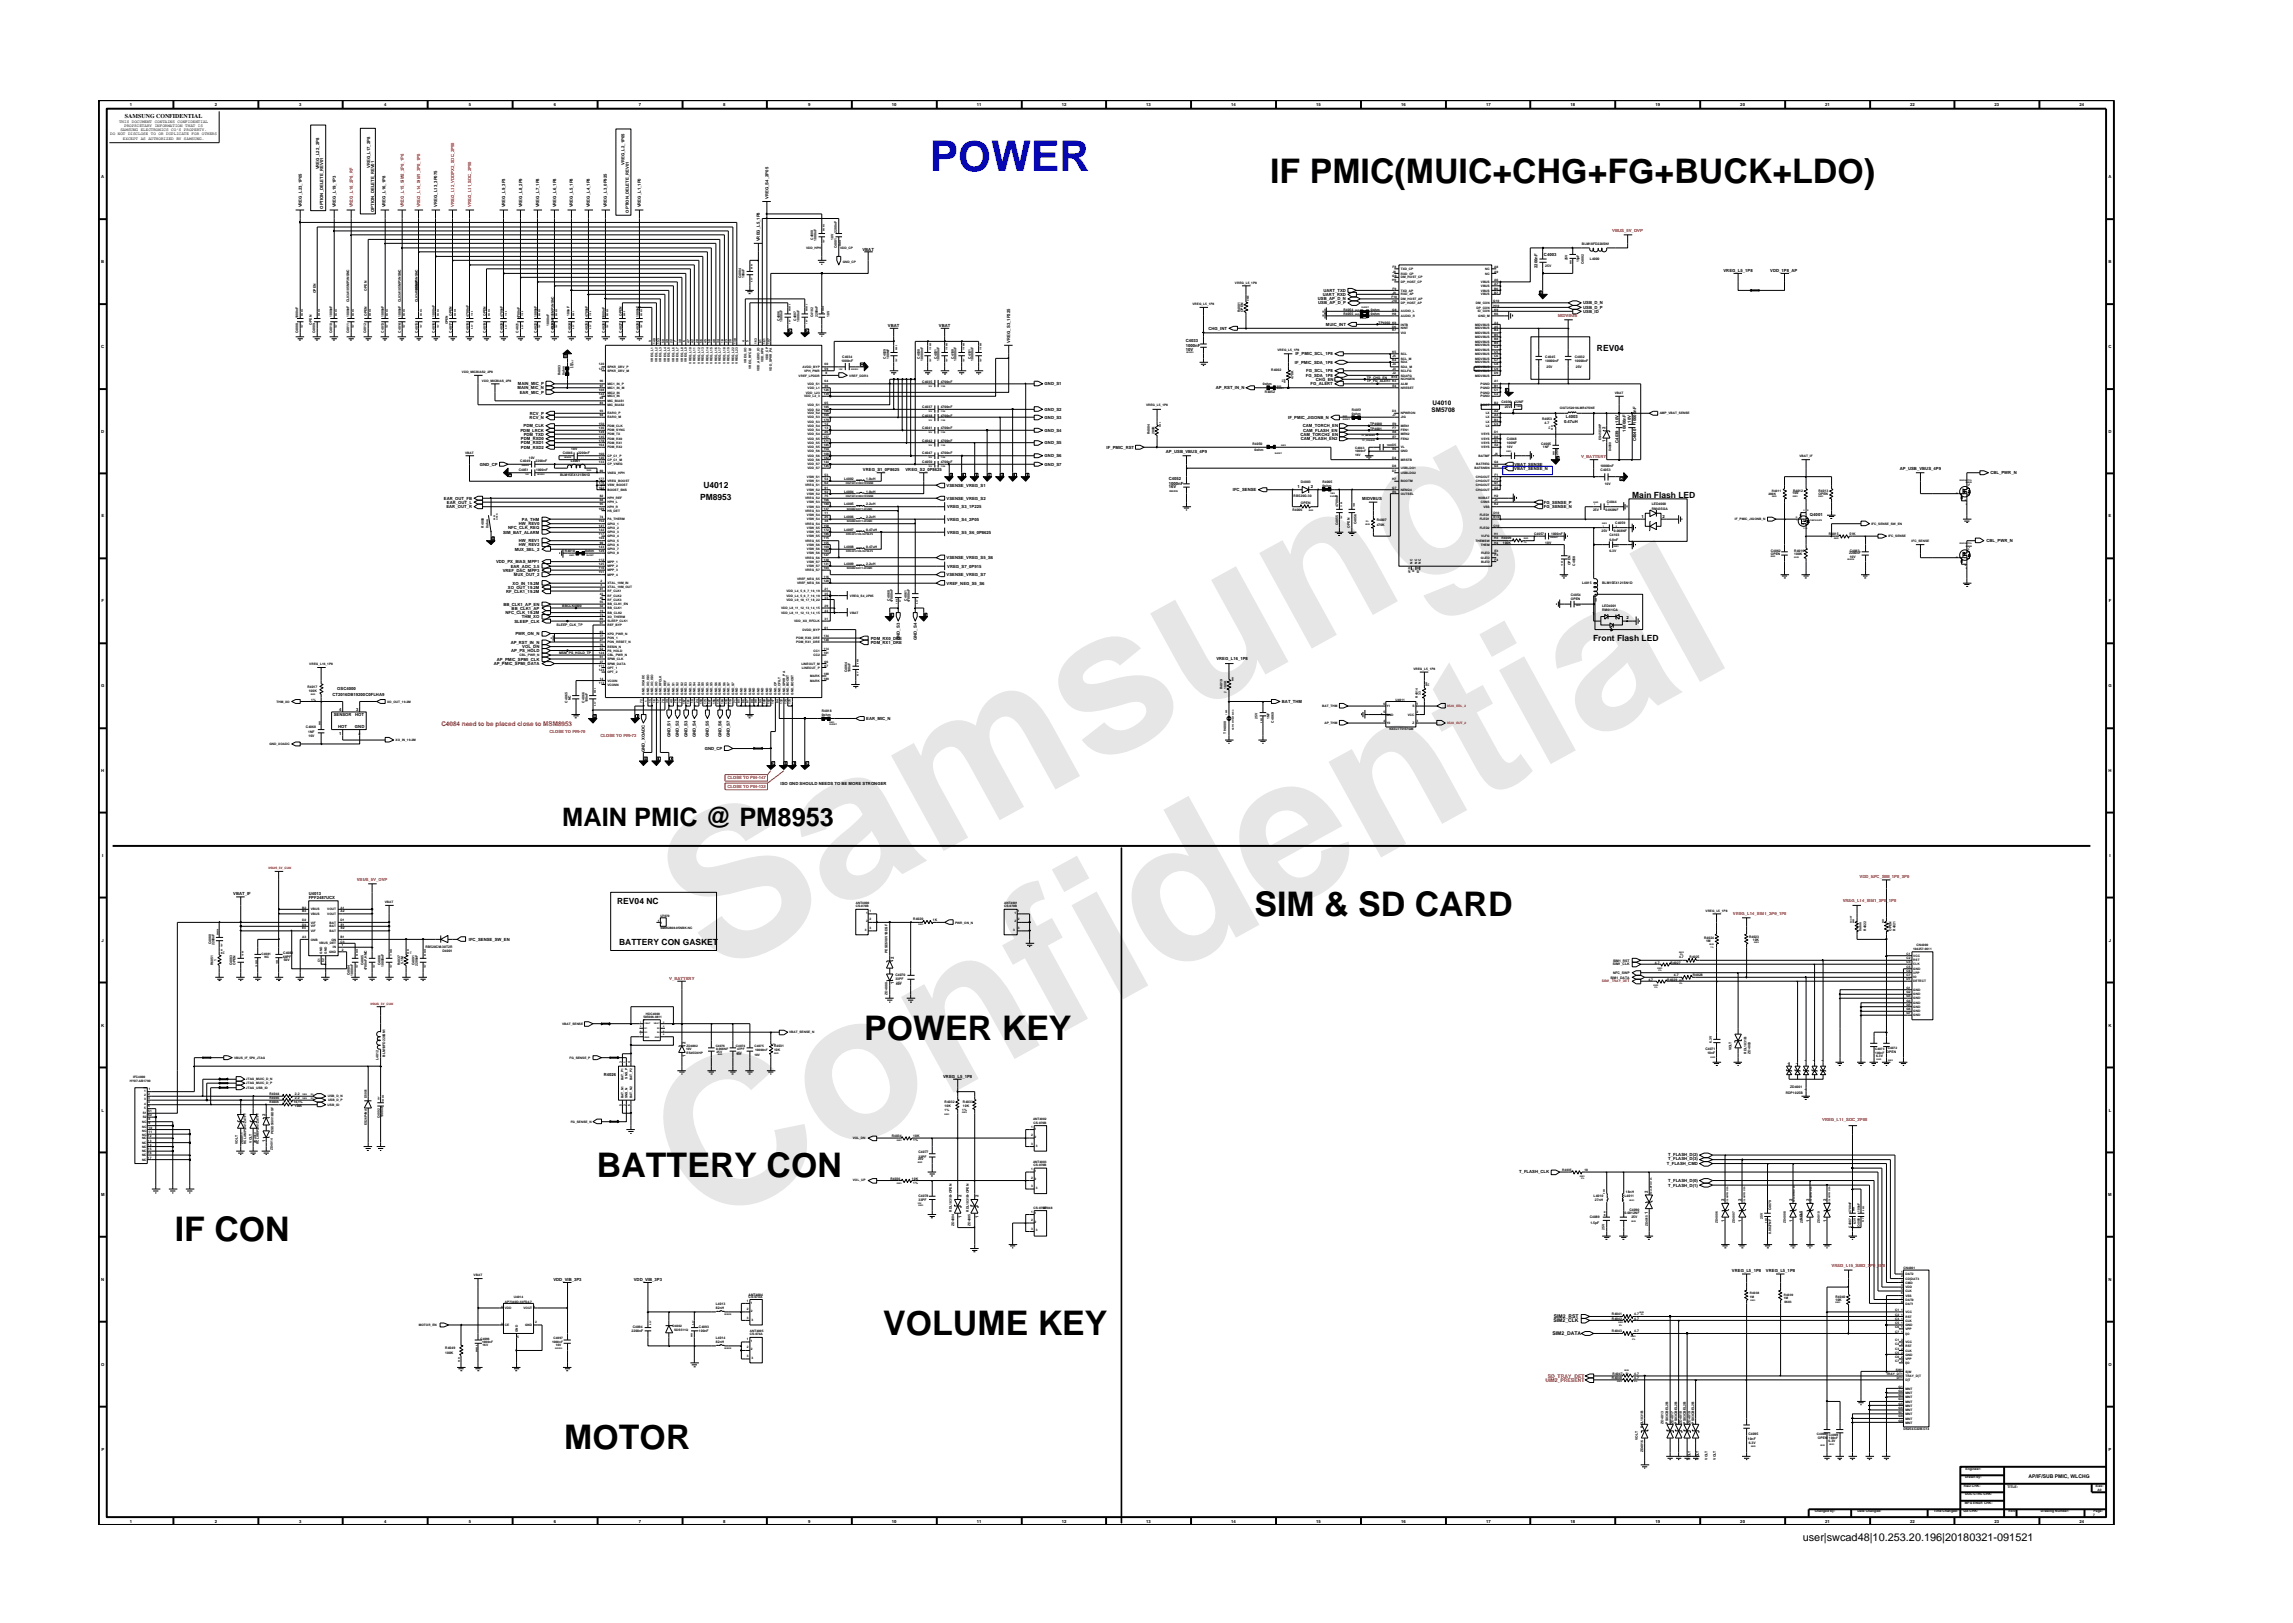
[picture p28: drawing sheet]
<svg xmlns="http://www.w3.org/2000/svg" width="297mm" height="210mm" viewBox="0 0 297 210" stroke-linecap="round" stroke-linejoin="round" font-family="sans-serif">
<defs><g id="words">
<g font-size="26.5" fill="#e6e6e6">
<text x="92.4" y="126.7" transform="rotate(-29 92.4 126.7)">Samsung</text>
<text x="91.1" y="159.4" transform="rotate(-29 91.1 159.4)">Confidential</text>
</g>
<text font-size="5.5" fill="#00f" x="120.5" y="22.2">POWER</text>
<g font-size="4.4">
<text x="164.5" y="23.7">IF PMIC(MUIC+CHG+FG+BUCK+LDO)</text>
<text x="162.5" y="118.6">SIM &amp; SD CARD</text>
<text x="112" y="134.7">POWER KEY</text>
<text x="77.3" y="152.4">BATTERY CON</text>
<text x="22.6" y="160.7">IF CON</text>
<text x="114.4" y="172.9">VOLUME KEY</text>
<text x="73.1" y="187.7">MOTOR</text>
</g>
<text font-size="3.3" x="72.8" y="107.1">MAIN PMIC @ PM8953</text>
<text font-size="1.4" x="233.5" y="199.7">user|swcad48|10.253.20.196|20180321-091521</text>
<g font-size="1.1">
<text x="206.9" y="45.4">REV04</text>
<text x="90.7" y="64.8">PM8953</text>
<text x="91.1" y="63.2">U4012</text>
<text x="211.4" y="64.5">Main Flash LED</text>
<text x="206.4" y="83.1">Front Flash LED</text>
<text x="80" y="117.1">REV04 NC</text>
<text x="80.2" y="122.5">BATTERY CON GASKET</text>
</g>
<g font-size=".8">
<text x="16.2" y="15.3">SAMSUNG CONFIDENTIAL</text>
<text x="185.4" y="53.3">SM5708</text>
<text x="185.6" y="52.5">U4010</text>
</g>
<text font-size=".8" fill="#f00" x="57.2" y="94">C4084 need to be placed close to MSM8953</text>
<g font-size=".7">
<text x="201.1" y="173">SIM2_DATA</text>
<text x="201.2" y="171.3">SIM2_CLK</text>
<text x="201.3" y="170.8">SIM2_RST</text>
<text x="262.8" y="191.5">AP/IF/SUB PMIC, WLCHG</text>
</g>
<g font-size=".7" fill="#f00">
<text x="200.2" y="179">UIM2_PRESENT</text>
<text x="200.5" y="178.5">SD_TRAY_DET</text>
</g>
<g font-size=".5">
<text x="14.3" y="17.5">DO NOT DISCLOSE TO OR DUPLICATE FOR OTHERS</text>
<text x="15.4" y="15.9">THIS DOCUMENT CONTAINS CONFIDENTIAL</text>
<text x="15.6" y="17">SAMSUNG ELECTRONICS CO’S PROPERTY.</text>
<text x="16.1" y="16.4">PROPRIETARY INFORMATION THAT IS</text>
<text x="16.8" y="13.8">1</text>
<text x="27.8" y="13.8">2</text>
<text x="38.7" y="13.8">3</text>
<text x="49.7" y="13.8">4</text>
<text x="60.8" y="13.8">5</text>
<text x="71.8" y="13.8">6</text>
<text x="82.8" y="13.8">7</text>
<text x="93.7" y="13.8">8</text>
<text x="104.7" y="13.8">9</text>
<text x="115.5" y="13.8">10</text>
<text x="126.6" y="13.8">11</text>
<text x="137.6" y="13.8">12</text>
<text x="148.5" y="13.8">13</text>
<text x="159.5" y="13.8">14</text>
<text x="170.5" y="13.8">15</text>
<text x="181.5" y="13.8">16</text>
<text x="192.5" y="13.8">17</text>
<text x="203.4" y="13.8">18</text>
<text x="214.4" y="13.8">19</text>
<text x="225.4" y="13.8">20</text>
<text x="236.5" y="13.8">21</text>
<text x="247.5" y="13.8">22</text>
<text x="258.4" y="13.8">23</text>
<text x="269.4" y="13.8">24</text>
<text x="13.1" y="23.1">A</text>
<text x="15.9" y="18.1">EXCEPT AS AUTHORIZED BY SAMSUNG.</text>
<text x="41.3" y="22" transform="rotate(-90 41.3 22)">VREG_L22_2P8</text>
<text x="47.9" y="21.8" transform="rotate(-90 47.9 21.8)">VREG_L17_2P8</text>
<text x="80.9" y="21.4" transform="rotate(-90 80.9 21.4)">VREG_L2_1P05</text>
<text x="273.1" y="23.1">A</text>
<text x="39.1" y="26.9" transform="rotate(-90 39.1 26.9)">VREG_L23_1P05</text>
<text x="41.9" y="27" transform="rotate(-90 41.9 27)">OPTION_DELETE_REV01</text>
<text x="43.5" y="26.9" transform="rotate(-90 43.5 26.9)">VREG_L19_1P3</text>
<text x="48.5" y="27.5" transform="rotate(-90 48.5 27.5)">OPTION_DELETE_REV01</text>
<text x="49.9" y="26.9" transform="rotate(-90 49.9 26.9)">VREG_L16_1P8</text>
<text x="56.6" y="26.8" transform="rotate(-90 56.6 26.8)">VREG_L13_3P075</text>
<text x="65.4" y="26.9" transform="rotate(-90 65.4 26.9)">VREG_L9_3P3</text>
<text x="67.6" y="26.9" transform="rotate(-90 67.6 26.9)">VREG_L8_2P9</text>
<text x="69.8" y="26.9" transform="rotate(-90 69.8 26.9)">VREG_L7_1P8</text>
<text x="72" y="26.9" transform="rotate(-90 72 26.9)">VREG_L6_1P8</text>
<text x="74.2" y="26.9" transform="rotate(-90 74.2 26.9)">VREG_L5_1P8</text>
<text x="76.4" y="26.9" transform="rotate(-90 76.4 26.9)">VREG_L4_1P8</text>
<text x="78.6" y="26.9" transform="rotate(-90 78.6 26.9)">VREG_L3_0P925</text>
<text x="81.5" y="27.5" transform="rotate(-90 81.5 27.5)">OPTION_DELETE_REV01</text>
<text x="83" y="26.9" transform="rotate(-90 83 26.9)">VREG_L1_1P0</text>
<text x="99.5" y="25.8" transform="rotate(-90 99.5 25.8)">VREG_S4_2P05</text>
<text x="13.1" y="34.1">B</text>
<text x="98.4" y="31.3" transform="rotate(-90 98.4 31.3)">VREG_L5_1P8</text>
<text x="111.7" y="32.5">VBAT</text>
<text x="199.2" y="34.7" transform="rotate(-90 199.2 34.7)">2200nF</text>
<text x="200" y="33.2">C4003</text>
<text x="223.3" y="35.2">VREG_L5_1P8</text>
<text x="229.3" y="35.2">VDD_1P8_AP</text>
<text x="273.1" y="34.1">B</text>
<text x="170.7" y="38.9">USB_AP_D_N</text>
<text x="170.8" y="39.4">USB_AP_D_P</text>
<text x="171.4" y="38.3">UART_RXD</text>
<text x="171.4" y="37.8">UART_TXD</text>
<text x="205.1" y="39.4">USB_D_N</text>
<text x="205.1" y="40.5">USB_ID</text>
<text x="205.1" y="40">USB_D_P</text>
<text x="13.1" y="45.1">C</text>
<text x="115" y="42.3">VBAT</text>
<text x="121.6" y="42.3">VBAT</text>
<text x="130.9" y="44.4" transform="rotate(-90 130.9 44.4)">VREG_S3_1P225</text>
<text x="153.6" y="45.4">10V</text>
<text x="153.6" y="44.3">C4033</text>
<text x="153.6" y="44.9">1000nF</text>
<text x="156.5" y="42.7">CHG_INT</text>
<text x="167.7" y="47.1">IF_PMIC_SDA_1P8</text>
<text x="167.8" y="46">IF_PMIC_SCL_1P8</text>
<text x="171.8" y="42.2">MUIC_INT</text>
<text x="273.1" y="45.1">C</text>
<text x="67.1" y="50.4">MAIN_MIC_N</text>
<text x="67.1" y="49.9">MAIN_MIC_P</text>
<text x="67.3" y="51">EAR_MIC_P</text>
<text x="68.6" y="53.7">RCV_P</text>
<text x="135.3" y="49.9">GND_S1</text>
<text x="135.3" y="53.2">GND_S2</text>
<text x="157.5" y="50.4">AP_RST_IN_N</text>
<text x="169.2" y="48.8">FG_SDA_1P8</text>
<text x="169.2" y="48.2">FG_SCL_1P8</text>
<text x="169.8" y="49.9">FG_ALERT</text>
<text x="170.5" y="49.3">CHG_EN</text>
<text x="13.1" y="56.1">D</text>
<text x="67.4" y="55.9">PDM_LRCK</text>
<text x="67.5" y="57">PDM_RXD0</text>
<text x="67.5" y="57.5">PDM_RXD1</text>
<text x="67.5" y="58.1">PDM_RXD2</text>
<text x="67.8" y="55.3">PDM_CLK</text>
<text x="67.8" y="56.4">PDM_TXD</text>
<text x="68.6" y="54.2">RCV_N</text>
<text x="135.3" y="55.9">GND_S4</text>
<text x="135.3" y="54.2">GND_S3</text>
<text x="135.3" y="57.5">GND_S5</text>
<text x="135.3" y="59.2">GND_S6</text>
<text x="143.4" y="58.1">IF_PMIC_RST</text>
<text x="151" y="58.6">AP_USB_VBUS_4P9</text>
<text x="166.9" y="54.2">IF_PMIC_JIGONB_N</text>
<text x="168.5" y="56.4">CAM_TORCH2_EN</text>
<text x="168.5" y="57">CAM_FLASH_EN2</text>
<text x="168.8" y="55.3">CAM_TORCH_EN</text>
<text x="168.8" y="55.9">CAM_FLASH_EN</text>
<text x="202.6" y="54.8">0.47uH</text>
<text x="202.9" y="54.2">L4003</text>
<text x="208" y="57.3" transform="rotate(-90 208 57.3)">1</text>
<text x="208" y="55.6" transform="rotate(-90 208 55.6)">2</text>
<text x="209.7" y="57.3" transform="rotate(-90 209.7 57.3)">C4039</text>
<text x="209.7" y="54.8" transform="rotate(-90 209.7 54.8)">10V</text>
<text x="210.6" y="55.9" transform="rotate(-90 210.6 55.9)">10000nF</text>
<text x="211.3" y="54.8" transform="rotate(-90 211.3 54.8)">10V</text>
<text x="211.9" y="57.2" transform="rotate(-90 211.9 57.2)">C4040</text>
<text x="211.9" y="54.9" transform="rotate(-90 211.9 54.9)">10000nF</text>
<text x="273.1" y="56.1">D</text>
<text x="57.5" y="64.7">EAR_OUT_FB</text>
<text x="57.8" y="65.8">EAR_OUT_R</text>
<text x="57.9" y="65.3">EAR_OUT_L</text>
<text x="62.2" y="60.3">GND_CP</text>
<text x="111.8" y="61">VREG_S1_0P8625</text>
<text x="117.3" y="61">VREG_S2_0P8625</text>
<text x="122.6" y="63.1">VSENSE_VREG_S1</text>
<text x="122.6" y="64.7">VSENSE_VREG_S2</text>
<text x="122.7" y="65.8">VREG_S3_1P225</text>
<text x="135.3" y="60.3">GND_S7</text>
<text x="151.4" y="62.2">C4052</text>
<text x="151.4" y="63.3">16V</text>
<text x="151.4" y="62.8">1000nF</text>
<text x="159.7" y="63.6">IFC_SENSE</text>
<text x="168.1" y="63.3">1</text>
<text x="169.8" y="63.3">2</text>
<text x="176.5" y="64.7">MIDVBUS</text>
<text x="196.2" y="60.8">VBAT_SENSE_N</text>
<text x="196.2" y="60.3">VBAT_SENSE</text>
<text x="200" y="65.3">FG_SENSE_P</text>
<text x="200" y="65.8">FG_SENSE_N</text>
<text x="246.1" y="60.8">AP_USB_VBUS_4P9</text>
<text x="257.8" y="61.4">CBL_PWR_N</text>
<text x="13.1" y="67">E</text>
<text x="65.2" y="69.1">SIM_BAT_ALARM</text>
<text x="65.8" y="68.6">NFC_CLK_REQ</text>
<text x="66.7" y="71.3">MUX_SEL_2</text>
<text x="67.2" y="68">HW_REV0</text>
<text x="67.2" y="70.8">HW_REV2</text>
<text x="67.2" y="70.2">HW_REV1</text>
<text x="67.6" y="67.5">PA_THM</text>
<text x="122.7" y="69.1">VREG_S5_S6_0P8625</text>
<text x="122.7" y="67.5">VREG_S4_2P05</text>
<text x="212.6" y="67.2">1</text>
<text x="215.4" y="67.2">2</text>
<text x="234.5" y="66.8">Q4001</text>
<text x="257.3" y="70.2">CBL_PWR_N</text>
<text x="273.1" y="67">E</text>
<text x="64.3" y="73">VDD_PX_BIAS_MPP1</text>
<text x="65.1" y="74.1">VREF_DAC_MPP3</text>
<text x="65.6" y="76.8">RF_CLK1_19.2M</text>
<text x="65.8" y="76.3">XO_OUT_19.2M</text>
<text x="66.2" y="73.5">EAR_ADC_3.5</text>
<text x="66.4" y="75.8">XO_IN_19.2M</text>
<text x="66.6" y="74.7">MUX_OUT_2</text>
<text x="122.6" y="72.4">VSENSE_VREG_S5_S6</text>
<text x="122.6" y="75.8">VREF_NEG_S5_S6</text>
<text x="122.6" y="74.7">VSENSE_VREG_S7</text>
<text x="122.7" y="73.5">VREG_S7_0P915</text>
<text x="13.2" y="78">F</text>
<text x="65.2" y="78.5">BB_CLK1_AP_EN</text>
<text x="65.5" y="79.6">NFC_CLK_19.2M</text>
<text x="66.2" y="83.4">AP_RST_IN_N</text>
<text x="66.3" y="79">BB_CLK1_AP</text>
<text x="66.6" y="80.7">SLEEP_CLK</text>
<text x="66.8" y="82.3">PWR_ON_N</text>
<text x="67.6" y="80.1">THM_XO</text>
<text x="67.7" y="84">VOL_DN</text>
<text x="112.8" y="83.4">PDM_RX1_DRE</text>
<text x="112.8" y="82.9">PDM_RX0_DRE</text>
<text x="116.6" y="82.9" transform="rotate(-90 116.6 82.9)">GND_S3</text>
<text x="118.8" y="82.9" transform="rotate(-90 118.8 82.9)">GND_S4</text>
<text x="206.3" y="79.7">1</text>
<text x="210.7" y="80.2">2</text>
<text x="273.2" y="78">F</text>
<text x="13.1" y="89">G</text>
<text x="43.7" y="89.3">OSC4000</text>
<text x="64" y="86.2">AP_PMIC_SPMI_DATA</text>
<text x="64.4" y="85.6">AP_PMIC_SPMI_CLK</text>
<text x="66.2" y="84.5">AP_PS_HOLD</text>
<text x="157.6" y="85.5">VREG_L16_1P8</text>
<text x="273.1" y="89">G</text>
<text x="43.1" y="90.2">CT2016DB19200C0FLHA9</text>
<text x="43.2" y="92.8">SENSOR</text>
<text x="43.8" y="94.3">HOT</text>
<text x="43.9" y="95.2">1</text>
<text x="43.9" y="92.1">4</text>
<text x="46" y="94.3">GND</text>
<text x="46" y="92.8">HOT</text>
<text x="46.1" y="92.1">3</text>
<text x="86.8" y="95.5" transform="rotate(-90 86.8 95.5)">GND_S1</text>
<text x="87.9" y="95.5" transform="rotate(-90 87.9 95.5)">GND_S2</text>
<text x="89" y="95.5" transform="rotate(-90 89 95.5)">GND_S3</text>
<text x="90.1" y="95.5" transform="rotate(-90 90.1 95.5)">GND_S4</text>
<text x="91.8" y="95.5" transform="rotate(-90 91.8 95.5)">GND_S5</text>
<text x="93.4" y="95.5" transform="rotate(-90 93.4 95.5)">GND_S6</text>
<text x="94.5" y="95.5" transform="rotate(-90 94.5 95.5)">GND_S7</text>
<text x="112.2" y="93.3">EAR_MIC_N</text>
<text x="166.1" y="91.1">BAT_THM</text>
<text x="13.1" y="100.1">H</text>
<text x="83.5" y="97.4" transform="rotate(-90 83.5 97.4)">GND_XOADC</text>
<text x="91.3" y="97.2">GND_CP</text>
<text x="101.1" y="101.7">ISO GND SHOULD NEEDS TO BE MORE STRONGER</text>
<text x="273.1" y="100.1">H</text>
<text x="13.2" y="111">I</text>
<text x="273.3" y="111">I</text>
<text x="30.2" y="116">VBAT_IF</text>
<text x="40" y="116.5">FPF2487UCX</text>
<text x="40" y="116">U4013</text>
<text x="13.2" y="122">J</text>
<text x="60.7" y="121.9">IFC_SENSE_SW_EN</text>
<text x="115.8" y="124.2" transform="rotate(-90 115.8 124.2)">2</text>
<text x="273.2" y="122">J</text>
<text x="115.8" y="127.5" transform="rotate(-90 115.8 127.5)">1</text>
<text x="13.1" y="133">K</text>
<text x="88.8" y="136.9" transform="rotate(-90 88.8 136.9)">1</text>
<text x="88.8" y="135.3" transform="rotate(-90 88.8 135.3)">2</text>
<text x="273.1" y="133">K</text>
<text x="13.2" y="144">L</text>
<text x="78.2" y="139.4">R4026</text>
<text x="122.2" y="139.6">VREG_L5_1P8</text>
<text x="273.2" y="144">L</text>
<text x="34.4" y="147.9" transform="rotate(-90 34.4 147.9)">1</text>
<text x="34.4" y="144.6" transform="rotate(-90 34.4 144.6)">2</text>
<text x="216.1" y="149.7">T_FLASH_D(2)</text>
<text x="13.1" y="154.9">M</text>
<text x="124.6" y="155" transform="rotate(-90 124.6 155)">2</text>
<text x="126.8" y="155" transform="rotate(-90 126.8 155)">2</text>
<text x="196.8" y="152">T_FLASH_CLK</text>
<text x="213.5" y="154.5" transform="rotate(-90 213.5 154.5)">2</text>
<text x="215.9" y="150.9">T_FLASH_CMD</text>
<text x="216.1" y="153.1">T_FLASH_D(0)</text>
<text x="216.1" y="150.3">T_FLASH_D(3)</text>
<text x="216.1" y="153.7">T_FLASH_D(1)</text>
<text x="223.4" y="155.6" transform="rotate(-90 223.4 155.6)">2</text>
<text x="225.6" y="155.6" transform="rotate(-90 225.6 155.6)">2</text>
<text x="232.2" y="155.6" transform="rotate(-90 232.2 155.6)">2</text>
<text x="234.4" y="155.6" transform="rotate(-90 234.4 155.6)">2</text>
<text x="236.6" y="155.6" transform="rotate(-90 236.6 155.6)">2</text>
<text x="273.1" y="154.9">M</text>
<text x="124.6" y="157.8" transform="rotate(-90 124.6 157.8)">1</text>
<text x="126.8" y="157.8" transform="rotate(-90 126.8 157.8)">1</text>
<text x="213.5" y="157.3" transform="rotate(-90 213.5 157.3)">1</text>
<text x="223.4" y="158.4" transform="rotate(-90 223.4 158.4)">1</text>
<text x="225.6" y="158.4" transform="rotate(-90 225.6 158.4)">1</text>
<text x="232.2" y="158.4" transform="rotate(-90 232.2 158.4)">1</text>
<text x="234.4" y="158.4" transform="rotate(-90 234.4 158.4)">1</text>
<text x="236.6" y="158.4" transform="rotate(-90 236.6 158.4)">1</text>
<text x="13.1" y="165.9">N</text>
<text x="71.7" y="165.9">VDD_VIB_3P3</text>
<text x="82.1" y="165.9">VDD_VIB_3P3</text>
<text x="224.4" y="164.8">VREG_L5_1P8</text>
<text x="228.8" y="164.8">VREG_L5_1P8</text>
<text x="273.1" y="165.9">N</text>
<text x="13.1" y="176.9">O</text>
<text x="273.1" y="176.9">O</text>
<text x="13.1" y="187.9">P</text>
<text x="273.1" y="187.9">P</text>
<text x="16.8" y="197.2">1</text>
<text x="27.8" y="197.2">2</text>
<text x="38.7" y="197.2">3</text>
<text x="49.7" y="197.2">4</text>
<text x="60.8" y="197.2">5</text>
<text x="71.8" y="197.2">6</text>
<text x="82.8" y="197.2">7</text>
<text x="93.7" y="197.2">8</text>
<text x="104.7" y="197.2">9</text>
<text x="115.5" y="197.2">10</text>
<text x="126.6" y="197.2">11</text>
<text x="137.6" y="197.2">12</text>
<text x="148.5" y="197.2">13</text>
<text x="159.5" y="197.2">14</text>
<text x="170.5" y="197.2">15</text>
<text x="181.5" y="197.2">16</text>
<text x="192.5" y="197.2">17</text>
<text x="203.4" y="197.2">18</text>
<text x="214.4" y="197.2">19</text>
<text x="225.4" y="197.2">20</text>
<text x="236.5" y="197.2">21</text>
<text x="247.5" y="197.2">22</text>
<text x="258.4" y="197.2">23</text>
<text x="269.4" y="197.2">24</text>
</g>
<g font-size=".5" fill="#f00">
<text x="45.7" y="26.9" transform="rotate(-90 45.7 26.9)">VREG_L18_2P8_RF</text>
<text x="52.3" y="26.9" transform="rotate(-90 52.3 26.9)">VREG_L15_SIM2_3P0_1P8</text>
<text x="54.4" y="26.9" transform="rotate(-90 54.4 26.9)">VREG_L14_SIM1_3P0_1P8</text>
<text x="58.8" y="26.8" transform="rotate(-90 58.8 26.8)">VREG_L12_VDDPX2_SDC_2P95</text>
<text x="61" y="26.8" transform="rotate(-90 61 26.8)">VREG_L11_SDC_2P95</text>
<text x="208.9" y="30.1">VBUS_5V_OVP</text>
<text x="201.8" y="41.1">MIDVBUS</text>
<text x="204.8" y="59.3">V_BATTERY</text>
<text x="71.2" y="95">CLOSE TO PIN-70</text>
<text x="77.8" y="95.5">CLOSE TO PIN-72</text>
<text x="94.2" y="101">CLOSE TO PIN-147</text>
<text x="94.2" y="102.1">CLOSE TO PIN-132</text>
<text x="240.9" y="113.8">VDD_NFC_SIM_1P8_3P0</text>
<text x="46.2" y="114.2">VBUS_5V_OVP</text>
<text x="224.5" y="118.6">VREG_L14_SIM1_3P0_1P8</text>
<text x="238.7" y="116.9">VREG_L14_SIM1_3P0_1P8</text>
<text x="86.7" y="127">V_BATTERY</text>
<text x="236.1" y="145.2">VREG_L11_SDC_2P95</text>
<text x="237.3" y="164.1">VREG_L15_SIM2_3P0_1P8</text>
</g>
<g font-size=".4">
<text x="104.4" y="32.3">VDD_HPH</text>
<text x="105.3" y="31.1" transform="rotate(-90 105.3 31.1)">C4000</text>
<text x="105.8" y="31.2" transform="rotate(-90 105.8 31.2)">1000nF</text>
<text x="108" y="31" transform="rotate(-90 108 31)">10V</text>
<text x="108.4" y="32.1" transform="rotate(-90 108.4 32.1)">C4001</text>
<text x="108.4" y="30.2" transform="rotate(-90 108.4 30.2)">2200nF</text>
<text x="108.8" y="32.3">VDD_CP</text>
<text x="109.2" y="34">GND_CP</text>
<text x="180.3" y="35.8">G9</text>
<text x="180.4" y="34.7">F8</text>
<text x="180.4" y="35.3">J8</text>
<text x="181.5" y="35">TXD_CP</text>
<text x="181.5" y="35.6">RXD_CP</text>
<text x="192.4" y="35">NC</text>
<text x="192.4" y="35.6">NC</text>
<text x="193.6" y="34.7">A8</text>
<text x="193.6" y="35.3">A9</text>
<text x="200.2" y="34.6">25V</text>
<text x="203" y="33.7" transform="rotate(-90 203 33.7)">25V</text>
<text x="204.6" y="34" transform="rotate(-90 204.6 34)">15pF</text>
<text x="204.9" y="31.7">BLM18FD220SN1</text>
<text x="205.2" y="34.3" transform="rotate(-90 205.2 34.3)">C4002</text>
<text x="206" y="33.6">L4000</text>
<text x="38.6" y="41.3" transform="rotate(-90 38.6 41.3)">1000nF</text>
<text x="40.9" y="38" transform="rotate(-90 40.9 38)">OPEN</text>
<text x="43" y="41.1" transform="rotate(-90 43 41.1)">1000nF</text>
<text x="45.2" y="41.1" transform="rotate(-90 45.2 41.1)">1000nF</text>
<text x="45.2" y="39.2" transform="rotate(-90 45.2 39.2)">CL03A105MP3NSNC</text>
<text x="47.5" y="41" transform="rotate(-90 47.5 41)">OPEN</text>
<text x="47.5" y="37.7" transform="rotate(-90 47.5 37.7)">OPEN</text>
<text x="49.7" y="41.1" transform="rotate(-90 49.7 41.1)">1000nF</text>
<text x="51.9" y="41.1" transform="rotate(-90 51.9 41.1)">1000nF</text>
<text x="51.9" y="39.2" transform="rotate(-90 51.9 39.2)">CL03A105MP3NSNC</text>
<text x="54.1" y="39.2" transform="rotate(-90 54.1 39.2)">CL03A105MP3NSNC</text>
<text x="54.1" y="37.8" transform="rotate(-90 54.1 37.8)">1000nF</text>
<text x="56.3" y="41" transform="rotate(-90 56.3 41)">1000nF</text>
<text x="58.5" y="41" transform="rotate(-90 58.5 41)">OPEN</text>
<text x="60.7" y="41" transform="rotate(-90 60.7 41)">4700nF</text>
<text x="62.9" y="41" transform="rotate(-90 62.9 41)">OPEN</text>
<text x="65.1" y="41.1" transform="rotate(-90 65.1 41.1)">4700nF</text>
<text x="67.3" y="41.3" transform="rotate(-90 67.3 41.3)">4700nF</text>
<text x="69.5" y="41.1" transform="rotate(-90 69.5 41.1)">1000nF</text>
<text x="73.8" y="41" transform="rotate(-90 73.8 41)">100nF</text>
<text x="76.1" y="41.1" transform="rotate(-90 76.1 41.1)">4700nF</text>
<text x="78.3" y="41.3" transform="rotate(-90 78.3 41.3)">1000nF</text>
<text x="80.5" y="41" transform="rotate(-90 80.5 41)">OPEN</text>
<text x="82.7" y="41.1" transform="rotate(-90 82.7 41.1)">1000nF</text>
<text x="96" y="36.1" transform="rotate(-90 96 36.1)">C4004</text>
<text x="96.5" y="36.1" transform="rotate(-90 96.5 36.1)">100nF</text>
<text x="101" y="41.6" transform="rotate(-90 101 41.6)">C4006</text>
<text x="101.4" y="41.7" transform="rotate(-90 101.4 41.7)">1000nF</text>
<text x="103.1" y="41.6" transform="rotate(-90 103.1 41.6)">C4007</text>
<text x="103.6" y="41.7" transform="rotate(-90 103.6 41.7)">1000nF</text>
<text x="105.4" y="41.1" transform="rotate(-90 105.4 41.1)">C4102</text>
<text x="105.9" y="41.1" transform="rotate(-90 105.9 41.1)">2200nF</text>
<text x="107.5" y="41.1" transform="rotate(-90 107.5 41.1)">10V</text>
<text x="154.5" y="39.5">VREG_L5_1P8</text>
<text x="160" y="36.8">VREG_L5_1P8</text>
<text x="160.6" y="40.5" transform="rotate(-90 160.6 40.5)">R4001</text>
<text x="161.1" y="40.4" transform="rotate(-90 161.1 40.4)">OPEN</text>
<text x="174" y="40.2">R4054</text>
<text x="174" y="40.8">R4055</text>
<text x="177.6" y="40.2">0ohm</text>
<text x="177.6" y="40.8">0ohm</text>
<text x="178.6" y="41.9">TP4002 K8</text>
<text x="180.3" y="38.6">F10</text>
<text x="180.3" y="39.1">J10</text>
<text x="180.3" y="40.2">G8</text>
<text x="180.4" y="40.8">H8</text>
<text x="180.4" y="36.4">H9</text>
<text x="180.4" y="37.5">F9</text>
<text x="180.4" y="38">J9</text>
<text x="181.5" y="40.5">AUDIO_L</text>
<text x="181.5" y="36.1">DM_HOST_CP</text>
<text x="181.5" y="41.1">AUDIO_R</text>
<text x="181.5" y="36.7">DP_HOST_CP</text>
<text x="181.5" y="39.4">DP_HOST_AP</text>
<text x="181.5" y="37.8">TXD_AP</text>
<text x="181.5" y="38.3">RXD_AP</text>
<text x="181.5" y="38.9">DM_HOST_AP</text>
<text x="191.2" y="39.4">DM_CON</text>
<text x="191.3" y="40">DP_CON</text>
<text x="191.4" y="40.5">ID_CON</text>
<text x="191.5" y="41.1">GND_M</text>
<text x="191.8" y="37.8">VBUS</text>
<text x="191.8" y="38.3">VBUS</text>
<text x="191.8" y="36.7">VBUS</text>
<text x="191.8" y="37.2">VBUS</text>
<text x="193.4" y="39.1">G10</text>
<text x="193.5" y="39.7">H10</text>
<text x="193.6" y="37.5">B6</text>
<text x="193.6" y="38">B7</text>
<text x="193.6" y="36.4">A6</text>
<text x="193.6" y="36.9">A7</text>
<text x="193.6" y="40.2">K9</text>
<text x="193.6" y="41.9">A4</text>
<text x="193.6" y="40.8">K6</text>
<text x="38.6" y="43.2" transform="rotate(-90 38.6 43.2)">C4008</text>
<text x="40.4" y="42.1" transform="rotate(-90 40.4 42.1)">OPEN</text>
<text x="40.8" y="43.2" transform="rotate(-90 40.8 43.2)">C4009</text>
<text x="43" y="43.2" transform="rotate(-90 43 43.2)">C4010</text>
<text x="45.2" y="43.2" transform="rotate(-90 45.2 43.2)">C4011</text>
<text x="47.4" y="43.2" transform="rotate(-90 47.4 43.2)">C4012</text>
<text x="49.7" y="43.1" transform="rotate(-90 49.7 43.1)">C4013</text>
<text x="51.9" y="43.1" transform="rotate(-90 51.9 43.1)">C4014</text>
<text x="54.1" y="43.1" transform="rotate(-90 54.1 43.1)">C4015</text>
<text x="56.3" y="43.1" transform="rotate(-90 56.3 43.1)">C4016</text>
<text x="58" y="42" transform="rotate(-90 58 42)">OPEN</text>
<text x="58.5" y="43.1" transform="rotate(-90 58.5 43.1)">C4017</text>
<text x="60.7" y="43.1" transform="rotate(-90 60.7 43.1)">C4018</text>
<text x="62.9" y="43.1" transform="rotate(-90 62.9 43.1)">C4019</text>
<text x="65.1" y="43.1" transform="rotate(-90 65.1 43.1)">C4020</text>
<text x="67.2" y="43.1" transform="rotate(-90 67.2 43.1)">C4021</text>
<text x="69.5" y="43.1" transform="rotate(-90 69.5 43.1)">C4022</text>
<text x="71.1" y="42.2" transform="rotate(-90 71.1 42.2)">1000nF</text>
<text x="71.7" y="43.1" transform="rotate(-90 71.7 43.1)">C4023</text>
<text x="71.7" y="42.6" transform="rotate(-90 71.7 42.6)">CL03A105MP3NSNC</text>
<text x="73.9" y="43.1" transform="rotate(-90 73.9 43.1)">C4024</text>
<text x="76.1" y="43.1" transform="rotate(-90 76.1 43.1)">C4025</text>
<text x="77.6" y="47.3">120</text>
<text x="77.6" y="47.9">121</text>
<text x="78.3" y="43.1" transform="rotate(-90 78.3 43.1)">C4026</text>
<text x="78.7" y="47.7">SPKR_DRV_P</text>
<text x="80.5" y="43.1" transform="rotate(-90 80.5 43.1)">C4027</text>
<text x="82.7" y="43.1" transform="rotate(-90 82.7 43.1)">C4028</text>
<text x="84.3" y="44.3" transform="rotate(-90 84.3 44.3)">9</text>
<text x="84.6" y="46.9" transform="rotate(-90 84.6 46.9)">VREG_L1</text>
<text x="84.9" y="44.6" transform="rotate(-90 84.9 44.6)">140</text>
<text x="85.2" y="46.9" transform="rotate(-90 85.2 46.9)">VREG_L2</text>
<text x="85.4" y="44.6" transform="rotate(-90 85.4 44.6)">153</text>
<text x="85.7" y="46.9" transform="rotate(-90 85.7 46.9)">VREG_L3</text>
<text x="86" y="44.5" transform="rotate(-90 86 44.5)">50</text>
<text x="86.3" y="46.9" transform="rotate(-90 86.3 46.9)">VREG_L4</text>
<text x="86.5" y="44.5" transform="rotate(-90 86.5 44.5)">49</text>
<text x="86.8" y="46.9" transform="rotate(-90 86.8 46.9)">VREG_L5</text>
<text x="87.1" y="44.5" transform="rotate(-90 87.1 44.5)">22</text>
<text x="87.4" y="46.9" transform="rotate(-90 87.4 46.9)">VREG_L6</text>
<text x="87.6" y="44.3" transform="rotate(-90 87.6 44.3)">7</text>
<text x="87.9" y="46.9" transform="rotate(-90 87.9 46.9)">VREG_L7</text>
<text x="88.2" y="44.5" transform="rotate(-90 88.2 44.5)">30</text>
<text x="88.5" y="46.9" transform="rotate(-90 88.5 46.9)">VREG_L8</text>
<text x="88.7" y="44.3" transform="rotate(-90 88.7 44.3)">6</text>
<text x="89" y="46.9" transform="rotate(-90 89 46.9)">VREG_L9</text>
<text x="89.3" y="44.5" transform="rotate(-90 89.3 44.5)">47</text>
<text x="89.6" y="47.1" transform="rotate(-90 89.6 47.1)">VREG_L10</text>
<text x="89.8" y="44.5" transform="rotate(-90 89.8 44.5)">42</text>
<text x="90.1" y="47.1" transform="rotate(-90 90.1 47.1)">VREG_L11</text>
<text x="90.4" y="44.5" transform="rotate(-90 90.4 44.5)">28</text>
<text x="90.7" y="47.1" transform="rotate(-90 90.7 47.1)">VREG_L12</text>
<text x="90.9" y="44.5" transform="rotate(-90 90.9 44.5)">56</text>
<text x="91.2" y="47.1" transform="rotate(-90 91.2 47.1)">VREG_L13</text>
<text x="91.5" y="44.5" transform="rotate(-90 91.5 44.5)">45</text>
<text x="91.8" y="47.1" transform="rotate(-90 91.8 47.1)">VREG_L14</text>
<text x="92" y="44.5" transform="rotate(-90 92 44.5)">58</text>
<text x="92.3" y="47.1" transform="rotate(-90 92.3 47.1)">VREG_L15</text>
<text x="92.6" y="44.5" transform="rotate(-90 92.6 44.5)">48</text>
<text x="92.9" y="47.1" transform="rotate(-90 92.9 47.1)">VREG_L16</text>
<text x="93.1" y="44.5" transform="rotate(-90 93.1 44.5)">34</text>
<text x="93.4" y="47.1" transform="rotate(-90 93.4 47.1)">VREG_L17</text>
<text x="93.7" y="44.5" transform="rotate(-90 93.7 44.5)">18</text>
<text x="94" y="47.1" transform="rotate(-90 94 47.1)">VREG_L18</text>
<text x="94.2" y="44.5" transform="rotate(-90 94.2 44.5)">23</text>
<text x="94.5" y="47.1" transform="rotate(-90 94.5 47.1)">VREG_L19</text>
<text x="94.8" y="44.5" transform="rotate(-90 94.8 44.5)">20</text>
<text x="95.1" y="47.1" transform="rotate(-90 95.1 47.1)">VREG_L22</text>
<text x="95.3" y="44.6" transform="rotate(-90 95.3 44.6)">138</text>
<text x="95.6" y="47.1" transform="rotate(-90 95.6 47.1)">VREG_L23</text>
<text x="96.4" y="44.3" transform="rotate(-90 96.4 44.3)">4</text>
<text x="96.7" y="47" transform="rotate(-90 96.7 47)">VREG_XO</text>
<text x="97" y="44.3" transform="rotate(-90 97 44.3)">5</text>
<text x="97.3" y="47.8" transform="rotate(-90 97.3 47.8)">VREG_RFCLK</text>
<text x="98.1" y="44.6" transform="rotate(-90 98.1 44.6)">163</text>
<text x="98.6" y="44.5" transform="rotate(-90 98.6 44.5)">81</text>
<text x="98.9" y="47" transform="rotate(-90 98.9 47)">VDD_HPH</text>
<text x="99.2" y="44.6" transform="rotate(-90 99.2 44.6)">161</text>
<text x="99.5" y="46.7" transform="rotate(-90 99.5 46.7)">VDD_CP</text>
<text x="99.7" y="44.6" transform="rotate(-90 99.7 44.6)">107</text>
<text x="104" y="47.7">AVDD_BYP</text>
<text x="106.8" y="47.9">59</text>
<text x="106.8" y="47.3">60</text>
<text x="109" y="46.8">1000nF</text>
<text x="109.1" y="46.4">C4034</text>
<text x="114.7" y="46.5" transform="rotate(-90 114.7 46.5)">C4029</text>
<text x="115.2" y="46.5" transform="rotate(-90 115.2 46.5)">100NF</text>
<text x="119.1" y="46.5" transform="rotate(-90 119.1 46.5)">C4030</text>
<text x="119.6" y="46.7" transform="rotate(-90 119.6 46.7)">10000nF</text>
<text x="121.3" y="46.5" transform="rotate(-90 121.3 46.5)">C4031</text>
<text x="121.7" y="46.7" transform="rotate(-90 121.7 46.7)">10000nF</text>
<text x="123.5" y="46.5" transform="rotate(-90 123.5 46.5)">C4100</text>
<text x="123.9" y="46.7" transform="rotate(-90 123.9 46.7)">10000nF</text>
<text x="125.7" y="46.5" transform="rotate(-90 125.7 46.5)">C4101</text>
<text x="126.1" y="46.7" transform="rotate(-90 126.1 46.7)">10000nF</text>
<text x="165.5" y="45.5">VREG_L5_1P8</text>
<text x="180.4" y="42.4">D6</text>
<text x="180.4" y="46.8">K4</text>
<text x="180.4" y="45.7">K5</text>
<text x="180.4" y="42.9">K7</text>
<text x="180.4" y="47.9">J3</text>
<text x="180.4" y="47.3">J4</text>
<text x="180.4" y="46.2">J5</text>
<text x="181.5" y="47.1">SDA</text>
<text x="181.5" y="46">SCL</text>
<text x="181.5" y="43.3">VIO</text>
<text x="181.5" y="42.2">INTB</text>
<text x="181.5" y="47.7">SDA_M</text>
<text x="181.5" y="46.6">SCL_M</text>
<text x="181.5" y="42.7">NINT</text>
<text x="191.1" y="45.5">MIDVBUS</text>
<text x="191.1" y="46">MIDVBUS</text>
<text x="191.1" y="46.6">MIDVBUS</text>
<text x="191.1" y="47.1">MIDVBUS</text>
<text x="191.1" y="47.7">MIDVBUS</text>
<text x="191.1" y="43.3">MIDVBUS</text>
<text x="191.1" y="43.8">MIDVBUS</text>
<text x="191.1" y="44.4">MIDVBUS</text>
<text x="191.1" y="44.9">MIDVBUS</text>
<text x="191.1" y="42.7">MIDVBUS</text>
<text x="191.1" y="42.2">MIDVBUS</text>
<text x="193.6" y="45.1">C4</text>
<text x="193.6" y="45.7">C5</text>
<text x="193.6" y="46.2">C6</text>
<text x="193.6" y="46.8">C7</text>
<text x="193.6" y="47.3">C8</text>
<text x="193.6" y="47.9">C9</text>
<text x="193.6" y="42.9">B4</text>
<text x="193.6" y="43.5">B5</text>
<text x="193.6" y="44">B8</text>
<text x="193.6" y="44.6">B9</text>
<text x="193.6" y="42.4">A5</text>
<text x="200.2" y="46.4">C4045</text>
<text x="200.2" y="46.9">10000nF</text>
<text x="200.3" y="47.7">25V</text>
<text x="204" y="46.9">10000nF</text>
<text x="204" y="46.4">C4032</text>
<text x="204.1" y="47.7">25V</text>
<text x="59.8" y="48.4">VDD_MICBIAS2_2P8</text>
<text x="62.4" y="49.5">VDD_MICBIAS_2P8</text>
<text x="72.6" y="48.6" transform="rotate(-90 72.6 48.6)">R4003</text>
<text x="73.2" y="48.6" transform="rotate(-90 73.2 48.6)">0ohm</text>
<text x="77.6" y="51.2">122</text>
<text x="77.6" y="50.6">108</text>
<text x="77.7" y="51.7">69</text>
<text x="77.7" y="53.4">93</text>
<text x="77.7" y="53.9">94</text>
<text x="77.7" y="49.5">96</text>
<text x="77.7" y="50.1">97</text>
<text x="77.7" y="52.3">83</text>
<text x="78.7" y="52.1">MIC_BIAS1</text>
<text x="78.7" y="48.2">SPKR_DRV_M</text>
<text x="78.7" y="51.5">MIC3_IN</text>
<text x="78.7" y="53.7">EARO_P</text>
<text x="78.7" y="49.9">MIC1_IN_P</text>
<text x="78.7" y="50.4">MIC1_IN_M</text>
<text x="78.7" y="52.6">MIC_BIAS2</text>
<text x="78.7" y="51">MIC2_IN</text>
<text x="98.4" y="48.1" transform="rotate(-90 98.4 48.1)">VDD_AUDIO_IO</text>
<text x="100" y="48" transform="rotate(-90 100 48)">VDD_SPKR_PA</text>
<text x="103.5" y="48.8">VREF_LPDDR</text>
<text x="104.2" y="51.5">VDD_L2_3</text>
<text x="104.2" y="48.2">VPH_PWR</text>
<text x="104.4" y="51">VDD_L23</text>
<text x="104.6" y="49.9">VDD_S1</text>
<text x="104.6" y="52.6">VDD_S1</text>
<text x="104.6" y="53.2">VDD_S2</text>
<text x="104.6" y="53.7">VDD_S2</text>
<text x="104.6" y="50.4">VDD_L1</text>
<text x="106.7" y="51.2">139</text>
<text x="106.7" y="50.6">126</text>
<text x="106.7" y="53.9">165</text>
<text x="106.7" y="52.8">105</text>
<text x="106.7" y="53.4">106</text>
<text x="106.8" y="49.5">64</text>
<text x="106.8" y="52.3">65</text>
<text x="106.8" y="50.1">36</text>
<text x="106.9" y="48.4">8</text>
<text x="110" y="48.8">VREF_DDR3</text>
<text x="119.5" y="54">C4038</text>
<text x="119.5" y="52.9">C4037</text>
<text x="119.5" y="49.6">C4035</text>
<text x="121.9" y="54">4700nF</text>
<text x="121.9" y="49.6">4700nF</text>
<text x="121.9" y="52.9">4700nF</text>
<text x="148.5" y="52.6">VREG_L5_1P8</text>
<text x="163.6" y="49.8">0ohm</text>
<text x="163.9" y="50.9">R4052</text>
<text x="164.7" y="48.1">R4002</text>
<text x="167.6" y="49.1" transform="rotate(-90 167.6 49.1)">470K</text>
<text x="175.1" y="53.8">0ohm</text>
<text x="175.1" y="53.2">R4051</text>
<text x="177.1" y="49">TP_CHG_EN</text>
<text x="177.1" y="49.5">TP_FG_ALERT K3</text>
<text x="180.2" y="49">B10</text>
<text x="180.4" y="53.4">D3</text>
<text x="180.4" y="50.1">E4</text>
<text x="180.4" y="48.4">J2</text>
<text x="180.4" y="53.9">J7</text>
<text x="181.5" y="48.8">SDAFG</text>
<text x="181.5" y="49.3">NCHGEN</text>
<text x="181.5" y="49.9">ALM</text>
<text x="181.5" y="48.2">SCLFG</text>
<text x="181.5" y="53.7">NPWRON</text>
<text x="181.5" y="50.4">NRESET</text>
<text x="191.1" y="48.2">MIDVBUS</text>
<text x="191.1" y="48.8">MIDVBUS</text>
<text x="191.8" y="51.5">PGND</text>
<text x="191.8" y="51">PGND</text>
<text x="191.8" y="50.4">PGND</text>
<text x="191.8" y="49.9">PGND</text>
<text x="191.8" y="52.6">BOOT</text>
<text x="192.5" y="53.7">LX</text>
<text x="193.6" y="51.2">C2</text>
<text x="193.6" y="50.6">C1</text>
<text x="193.6" y="50.1">B1</text>
<text x="193.6" y="52.3">B2</text>
<text x="193.6" y="49.5">A1</text>
<text x="193.6" y="53.4">A2</text>
<text x="193.6" y="53.9">A3</text>
<text x="193.6" y="48.4">D9</text>
<text x="194.5" y="52.3">C4036</text>
<text x="194.9" y="52.9">25V</text>
<text x="196.3" y="52.3">22NF</text>
<text x="202" y="53">CIGT252010LMR47SNE</text>
<text x="209.2" y="51">VBAT</text>
<text x="215" y="53.7">AMP_VBAT_SENSE</text>
<text x="60.3" y="58.8">VBAT</text>
<text x="67.4" y="59.9">C4049</text>
<text x="68.5" y="59.4">10V</text>
<text x="69.4" y="59.9">2200nF</text>
<text x="72.9" y="58.8">C4046</text>
<text x="73.9" y="59.9">L4001</text>
<text x="74" y="58.3">10V</text>
<text x="74.9" y="58.8">2200nF</text>
<text x="77.6" y="56.1">149</text>
<text x="77.6" y="59.4">146</text>
<text x="77.6" y="57.8">164</text>
<text x="77.6" y="58.9">160</text>
<text x="77.6" y="55">150</text>
<text x="77.6" y="56.7">135</text>
<text x="77.6" y="55.6">136</text>
<text x="77.6" y="57.2">178</text>
<text x="78.7" y="56.4">PDM_TX</text>
<text x="78.7" y="59.7">CP_C1_M</text>
<text x="78.7" y="54.2">EARO_M</text>
<text x="78.7" y="58.1">PDM_RX2</text>
<text x="78.7" y="59.2">CP_C1_P</text>
<text x="78.7" y="55.3">PDM_CLK</text>
<text x="78.7" y="57">PDM_RX0</text>
<text x="78.7" y="55.9">PDM_SYNC</text>
<text x="78.7" y="57.5">PDM_RX1</text>
<text x="104.6" y="56.4">VDD_S4</text>
<text x="104.6" y="55.9">VDD_S4</text>
<text x="104.6" y="58.1">VDD_S5</text>
<text x="104.6" y="59.7">VDD_S6</text>
<text x="104.6" y="57.5">VDD_S5</text>
<text x="104.6" y="59.2">VDD_S6</text>
<text x="104.6" y="57">VDD_S5</text>
<text x="104.6" y="58.6">VDD_S6</text>
<text x="104.6" y="55.3">VDD_S4</text>
<text x="104.6" y="54.2">VDD_S3</text>
<text x="104.6" y="54.8">VDD_S3</text>
<text x="106.7" y="57.8">185</text>
<text x="106.7" y="59.4">182</text>
<text x="106.7" y="57.2">171</text>
<text x="106.7" y="58.9">168</text>
<text x="106.7" y="56.7">157</text>
<text x="106.7" y="58.3">154</text>
<text x="106.7" y="54.5">179</text>
<text x="106.8" y="56.1">26</text>
<text x="106.8" y="55.6">13</text>
<text x="106.8" y="55">12</text>
<text x="119.5" y="57.3">C4042</text>
<text x="119.5" y="58.9">C4047</text>
<text x="119.5" y="55.6">C4041</text>
<text x="119.5" y="60">C4050</text>
<text x="121.9" y="57.3">4700nF</text>
<text x="121.9" y="58.9">4700nF</text>
<text x="121.9" y="55.6">4700nF</text>
<text x="121.9" y="60">4700nF</text>
<text x="149" y="56.2" transform="rotate(-90 149 56.2)">R4004</text>
<text x="149.5" y="56.2" transform="rotate(-90 149.5 56.2)">200K</text>
<text x="162.2" y="57.7">R4050</text>
<text x="162.5" y="58.4">0ohm</text>
<text x="175.5" y="59.1">16V</text>
<text x="175.5" y="58.1">C4043</text>
<text x="175.5" y="58.6">1000nF</text>
<text x="177.5" y="55.6">TP4001</text>
<text x="177.5" y="55.1">TP4000</text>
<text x="180.4" y="59.4">D4</text>
<text x="180.4" y="57.8">D5</text>
<text x="180.4" y="58.3">E5</text>
<text x="180.4" y="56.7">E7</text>
<text x="180.4" y="56.1">E8</text>
<text x="180.4" y="55">E9</text>
<text x="180.4" y="55.6">F7</text>
<text x="181.5" y="55.9">FEN1</text>
<text x="181.5" y="58.6">GND</text>
<text x="181.5" y="57">FEN2</text>
<text x="181.5" y="56.4">MEN2</text>
<text x="181.5" y="55.3">MEN1</text>
<text x="181.5" y="54.2">JIG</text>
<text x="181.5" y="59.7">MRSTB</text>
<text x="181.5" y="58.1">VL</text>
<text x="191.5" y="59.2">BATMF</text>
<text x="191.9" y="56.4">VSYS</text>
<text x="191.9" y="57">VSYS</text>
<text x="191.9" y="57.5">VSYS</text>
<text x="191.9" y="58.1">VSYS</text>
<text x="192.5" y="55.3">LX</text>
<text x="192.5" y="54.8">LX</text>
<text x="192.5" y="54.2">LX</text>
<text x="193.6" y="55">C3</text>
<text x="193.6" y="56.1">D1</text>
<text x="193.6" y="56.7">D2</text>
<text x="193.6" y="54.5">B3</text>
<text x="193.6" y="57.2">E1</text>
<text x="193.6" y="57.8">E2</text>
<text x="193.6" y="58.9">J6</text>
<text x="195.2" y="57">C4048</text>
<text x="195.2" y="57.6">100NF</text>
<text x="195.2" y="58.1">10V</text>
<text x="199.6" y="57.7">C4005</text>
<text x="199.8" y="54.5">R4053</text>
<text x="199.9" y="58.1">1NF</text>
<text x="200.1" y="55">4.7</text>
<text x="201.9" y="59" transform="rotate(-90 201.9 59)">25V</text>
<text x="207.4" y="57" transform="rotate(-90 207.4 57)">ES45D3HP</text>
<text x="208.7" y="58.5" transform="rotate(-90 208.7 58.5)">D4000</text>
<text x="233.1" y="59.2">VBAT_IF</text>
<text x="67.2" y="61">C4051</text>
<text x="69.5" y="61">1000nF</text>
<text x="72.6" y="61.7">BLM15EX121SN1D</text>
<text x="77.6" y="62.7">176</text>
<text x="77.6" y="63.3">162</text>
<text x="77.6" y="60">133</text>
<text x="77.6" y="62.2">177</text>
<text x="77.7" y="61.1">80</text>
<text x="77.7" y="64.9">68</text>
<text x="77.7" y="65.5">95</text>
<text x="77.7" y="64.4">82</text>
<text x="78.7" y="61.4">VNEG_HPH</text>
<text x="78.7" y="65.2">HPH_L</text>
<text x="78.7" y="65.8">HPH_R</text>
<text x="78.7" y="64.7">HPH_REF</text>
<text x="78.7" y="63">VSW_BOOST</text>
<text x="78.7" y="63.6">BOOST_SNS</text>
<text x="78.7" y="60.3">CP_VNEG</text>
<text x="78.7" y="62.5">VREG_BOOST</text>
<text x="104.3" y="63">VREG_S1</text>
<text x="104.3" y="64.7">VREG_S2</text>
<text x="104.5" y="65.8">VSW_S3</text>
<text x="104.5" y="65.2">VSW_S3</text>
<text x="104.5" y="63.6">VSW_S2</text>
<text x="104.5" y="64.1">VSW_S2</text>
<text x="104.5" y="61.9">VSW_S1</text>
<text x="104.5" y="62.5">VSW_S1</text>
<text x="104.6" y="60.3">VDD_S7</text>
<text x="104.6" y="60.8">VDD_S7</text>
<text x="106.7" y="65.5">180</text>
<text x="106.7" y="64.9">166</text>
<text x="106.7" y="60">144</text>
<text x="106.7" y="60.5">145</text>
<text x="106.8" y="62.7">62</text>
<text x="106.8" y="63.3">91</text>
<text x="106.8" y="63.8">92</text>
<text x="106.8" y="64.4">75</text>
<text x="106.8" y="61.6">53</text>
<text x="106.8" y="62.2">54</text>
<text x="109.4" y="63.9">L4004</text>
<text x="109.4" y="65.5">L4005</text>
<text x="109.4" y="62.2">L4002</text>
<text x="112.2" y="63.9">1.0uH</text>
<text x="112.2" y="65.5">2.2uH</text>
<text x="112.2" y="62.2">1.0uH</text>
<text x="167.6" y="64.4">RB520G-30</text>
<text x="168.5" y="62.5">D4003</text>
<text x="168.5" y="65.3">OPEN</text>
<text x="171.3" y="62.5">R4005</text>
<text x="171.3" y="63.1">0ohm</text>
<text x="173.3" y="65.6" transform="rotate(-90 173.3 65.6)">4700nF</text>
<text x="180.3" y="63.3">G7</text>
<text x="180.4" y="62.2">H7</text>
<text x="180.4" y="61.1">D7</text>
<text x="180.4" y="60.5">D8</text>
<text x="180.4" y="63.8">E6</text>
<text x="181.5" y="63.6">NENQ4</text>
<text x="181.5" y="62.5">BOOTM</text>
<text x="181.5" y="64.1">OUTSEL</text>
<text x="181.5" y="61.4">USBLDO2</text>
<text x="181.5" y="60.8">USBLDO1</text>
<text x="191" y="60.8">BATSNSN</text>
<text x="191.2" y="63">CHGOUT</text>
<text x="191.2" y="63.6">CHGOUT</text>
<text x="191.2" y="61.9">CHGOUT</text>
<text x="191.2" y="62.5">CHGOUT</text>
<text x="191.2" y="60.3">BATREG</text>
<text x="191.5" y="64.7">NOBAT</text>
<text x="191.8" y="65.2">CSNS</text>
<text x="192.2" y="65.8">VSS</text>
<text x="193.6" y="60.5">G3</text>
<text x="193.6" y="60">G4</text>
<text x="193.6" y="62.7">G1</text>
<text x="193.6" y="63.3">G2</text>
<text x="193.6" y="64.4">H2</text>
<text x="193.6" y="65.5">K2</text>
<text x="193.6" y="61.6">F1</text>
<text x="193.6" y="62.2">F2</text>
<text x="193.6" y="64.9">J1</text>
<text x="207.3" y="60.5">10000nF</text>
<text x="207.4" y="61">C4053</text>
<text x="207.9" y="62.8">10V</text>
<text x="208.1" y="65.2">C4044</text>
<text x="214" y="65.5">LED4000</text>
<text x="229.1" y="64.1">200K</text>
<text x="229.5" y="63.7">R4011</text>
<text x="232.2" y="64">100</text>
<text x="232.3" y="63.7">R4012</text>
<text x="235.6" y="64.1">OPEN</text>
<text x="235.6" y="63.7">R4013</text>
<text x="62.7" y="68.4" transform="rotate(-90 62.7 68.4)">R4008</text>
<text x="63.3" y="68.4" transform="rotate(-90 63.3 68.4)">0ohm</text>
<text x="73.2" y="71.5">R4010</text>
<text x="75.8" y="71.5">0ohm</text>
<text x="77.6" y="71.6">129</text>
<text x="77.6" y="69.4">117</text>
<text x="77.6" y="67.7">152</text>
<text x="77.6" y="68.3">141</text>
<text x="77.6" y="68.8">142</text>
<text x="77.6" y="71">143</text>
<text x="77.6" y="69.9">104</text>
<text x="77.6" y="66">109</text>
<text x="77.7" y="70.5">90</text>
<text x="77.7" y="67.1">74</text>
<text x="78.7" y="71.8">GPIO_8</text>
<text x="78.7" y="69.6">GPIO_4</text>
<text x="78.7" y="70.7">GPIO_6</text>
<text x="78.7" y="67.4">PA_THERM</text>
<text x="78.7" y="68">GPIO_1</text>
<text x="78.7" y="68.5">GPIO_2</text>
<text x="78.7" y="69.1">GPIO_3</text>
<text x="78.7" y="71.3">GPIO_7</text>
<text x="78.7" y="70.2">GPIO_5</text>
<text x="78.7" y="66.3">HS_DET</text>
<text x="104.3" y="70.2">VREG_S5</text>
<text x="104.3" y="68">VREG_S4</text>
<text x="104.3" y="66.3">VREG_S3</text>
<text x="104.5" y="67.4">VSW_S4</text>
<text x="104.5" y="69.6">VSW_S5</text>
<text x="104.5" y="71.8">VSW_S6</text>
<text x="104.5" y="69.1">VSW_S5</text>
<text x="104.5" y="71.3">VSW_S6</text>
<text x="104.5" y="70.7">VSW_S6</text>
<text x="104.5" y="68.5">VSW_S5</text>
<text x="104.5" y="66.9">VSW_S4</text>
<text x="106.7" y="69.4">186</text>
<text x="106.7" y="71.6">183</text>
<text x="106.7" y="68.8">172</text>
<text x="106.7" y="71">169</text>
<text x="106.7" y="70.5">155</text>
<text x="106.7" y="68.3">158</text>
<text x="106.7" y="69.9">115</text>
<text x="106.7" y="66">137</text>
<text x="106.8" y="67.1">25</text>
<text x="106.8" y="67.7">38</text>
<text x="106.8" y="66.6">11</text>
<text x="109.4" y="71">L4008</text>
<text x="109.4" y="68.8">L4007</text>
<text x="109.4" y="67.2">L4006</text>
<text x="112.2" y="71">0.47uH</text>
<text x="112.2" y="68.8">0.47uH</text>
<text x="112.2" y="67.2">2.2uH</text>
<text x="167.4" y="66.2">R4006</text>
<text x="173.3" y="68" transform="rotate(-90 173.3 68)">C4055</text>
<text x="174.9" y="68.4" transform="rotate(-90 174.9 68.4)">OPEN</text>
<text x="175.7" y="67.9" transform="rotate(-90 175.7 67.9)">C4056</text>
<text x="178.3" y="67.5">R4007</text>
<text x="178.3" y="68.1">470K</text>
<text x="191.2" y="70.2">THEMSW</text>
<text x="191.7" y="68.5">FLED2</text>
<text x="191.7" y="66.9">FLED1</text>
<text x="191.7" y="67.4">FLED1</text>
<text x="191.8" y="70.7">THEM</text>
<text x="191.9" y="71.8">RLED</text>
<text x="191.9" y="69.6">VLFG</text>
<text x="193.5" y="68.3">C10</text>
<text x="193.5" y="66.6">D10</text>
<text x="193.5" y="67.1">E10</text>
<text x="193.6" y="69.4">H1</text>
<text x="193.6" y="69.9">H3</text>
<text x="193.6" y="70.5">H4</text>
<text x="193.6" y="71.6">E3</text>
<text x="194.5" y="69.9">R4009</text>
<text x="194.7" y="70.5">100K</text>
<text x="198.7" y="69.4">C4057</text>
<text x="200.2" y="70.5">10V</text>
<text x="200.9" y="69.4">1000nF</text>
<text x="206.4" y="66.2">25V</text>
<text x="207.5" y="68.9">25V</text>
<text x="208" y="66.2">0.068NF</text>
<text x="208.5" y="71.6">6.3V</text>
<text x="208.5" y="70">6.8nF</text>
<text x="208.5" y="69.5">C4103</text>
<text x="209.1" y="68.9">0.068NF</text>
<text x="209.2" y="67.9">C4059</text>
<text x="214" y="66.1">RM435GA</text>
<text x="224.8" y="67.4">IF_PMIC_JIGONB_N</text>
<text x="229.4" y="71.9">OPEN</text>
<text x="229.4" y="71.5">C4062</text>
<text x="232.4" y="71.5">R4016</text>
<text x="232.4" y="71.9">100K</text>
<text x="236.9" y="69.4">R4015</text>
<text x="239.6" y="71.8">2200nF</text>
<text x="239.6" y="69.4">51K</text>
<text x="239.6" y="71.5">C4063</text>
<text x="242.4" y="68">IFC_SENSE_SW_EN</text>
<text x="244.6" y="69.6">IFC_SENSE</text>
<text x="247.6" y="70.2">IFC_SENSE</text>
<text x="77.6" y="73.2">125</text>
<text x="77.6" y="72.7">112</text>
<text x="77.6" y="74.3">151</text>
<text x="77.6" y="73.8">110</text>
<text x="77.7" y="77.1">43</text>
<text x="77.7" y="77.6">46</text>
<text x="77.7" y="76.5">41</text>
<text x="77.8" y="76">3</text>
<text x="77.8" y="75.4">2</text>
<text x="78.7" y="76.2">XTAL_19M_OUT</text>
<text x="78.7" y="73.5">MPP_2</text>
<text x="78.7" y="72.9">MPP_1</text>
<text x="78.7" y="77.3">RF_CLK2</text>
<text x="78.7" y="77.8">RF_CLK3</text>
<text x="78.7" y="76.7">RF_CLK1</text>
<text x="78.7" y="74.6">MPP_4</text>
<text x="78.7" y="74">MPP_3</text>
<text x="78.7" y="75.7">XTAL_19M_IN</text>
<text x="101.9" y="77.3">VDD_L4_5_6_7_16_19</text>
<text x="101.9" y="77.8">VDD_L9_10_17_18_22</text>
<text x="101.9" y="76.7">VDD_L4_5_6_7_16_19</text>
<text x="103.2" y="75.7">VREF_NEG_S6</text>
<text x="103.2" y="75.1">VREF_NEG_S5</text>
<text x="104.3" y="72.4">VREG_S6</text>
<text x="104.3" y="74">VREG_S7</text>
<text x="104.5" y="72.9">VSW_S7</text>
<text x="104.5" y="73.5">VSW_S7</text>
<text x="106.7" y="72.7">130</text>
<text x="106.7" y="73.2">131</text>
<text x="106.7" y="72.1">127</text>
<text x="106.7" y="75.4">128</text>
<text x="106.7" y="74.9">116</text>
<text x="106.7" y="73.8">103</text>
<text x="106.8" y="77.1">35</text>
<text x="106.8" y="77.6">33</text>
<text x="106.8" y="76.5">21</text>
<text x="109.4" y="73.2">L4009</text>
<text x="110.1" y="77.3">VREG_S4_2P05</text>
<text x="112.2" y="73.2">2.2uH</text>
<text x="115.3" y="77.8" transform="rotate(-90 115.3 77.8)">C4060</text>
<text x="117.5" y="77.8" transform="rotate(-90 117.5 77.8)">C4061</text>
<text x="182.7" y="74.2" transform="rotate(-90 182.7 74.2)">A10</text>
<text x="183" y="73" transform="rotate(-90 183 73)">NC</text>
<text x="183.2" y="74.1" transform="rotate(-90 183.2 74.1)">K1</text>
<text x="183.6" y="73" transform="rotate(-90 183.6 73)">NC</text>
<text x="183.8" y="74.2" transform="rotate(-90 183.8 74.2)">K10</text>
<text x="184.1" y="73" transform="rotate(-90 184.1 73)">NC</text>
<text x="191.8" y="72.4">GLED</text>
<text x="191.9" y="72.9">BLED</text>
<text x="193.6" y="72.1">F3</text>
<text x="193.6" y="72.7">F4</text>
<text x="203.5" y="73.2" transform="rotate(-90 203.5 73.2)">OPEN</text>
<text x="203.5" y="77.2">C4054</text>
<text x="203.5" y="77.7">OPEN</text>
<text x="204.1" y="73.3" transform="rotate(-90 204.1 73.3)">C4058</text>
<text x="204.9" y="75.7">L4015</text>
<text x="207.5" y="75.7">BLM15EX121SN1D</text>
<text x="239.6" y="72.2">10V</text>
<text x="72.1" y="81">SLEEP_CLK_TP</text>
<text x="72.8" y="78.7">BBCLK4000</text>
<text x="77.7" y="83.1">27</text>
<text x="77.7" y="82">63</text>
<text x="77.7" y="78.7">32</text>
<text x="77.7" y="80.4">89</text>
<text x="77.7" y="79.8">73</text>
<text x="77.7" y="83.7">76</text>
<text x="77.7" y="82.6">77</text>
<text x="77.7" y="80.9">57</text>
<text x="77.7" y="78.2">55</text>
<text x="77.7" y="79.3">19</text>
<text x="78.7" y="83.3">PON_RESET_N</text>
<text x="78.7" y="78.9">BB_CLK1</text>
<text x="78.7" y="82.2">KPD_PWR_N</text>
<text x="78.7" y="80.6">SLEEP_CLK1</text>
<text x="78.7" y="80">XO_THERM</text>
<text x="78.7" y="83.9">RESIN_N</text>
<text x="78.7" y="82.8">PON_1</text>
<text x="78.7" y="81.1">REF_BYP</text>
<text x="78.7" y="78.4">BB_CLK1_EN</text>
<text x="78.7" y="79.5">BB_CLK2</text>
<text x="101.2" y="78.9">VDD_L8_11_12_13_14_15</text>
<text x="101.2" y="79.5">VDD_L8_11_12_13_14_15</text>
<text x="102.9" y="80.6">VDD_XO_RFCLK</text>
<text x="103.2" y="83.3">PDM_RX1_DRE</text>
<text x="103.2" y="82.8">PDM_RX0_DRE</text>
<text x="104" y="81.7">DVDD_BYP</text>
<text x="106.7" y="83.1">148</text>
<text x="106.7" y="82.6">134</text>
<text x="106.8" y="78.7">29</text>
<text x="106.8" y="80.4">31</text>
<text x="106.8" y="81.5">61</text>
<text x="106.8" y="79.3">44</text>
<text x="110.1" y="79.5">VBAT</text>
<text x="115.7" y="78" transform="rotate(-90 115.7 78)">47000nF</text>
<text x="117.9" y="78" transform="rotate(-90 117.9 78)">47000nF</text>
<text x="207.5" y="79.2">RM611CA</text>
<text x="207.5" y="78.7">LED4001</text>
<text x="39.8" y="89.1">R4017</text>
<text x="40" y="89.7">100K</text>
<text x="40.1" y="86.2">VREG_L16_1P8</text>
<text x="67.3" y="85">CBL_PWR_N</text>
<text x="72.4" y="84.8">MSM_PS_HOLD_TP</text>
<text x="77.6" y="87">123</text>
<text x="77.6" y="84.8">124</text>
<text x="77.6" y="86.4">111</text>
<text x="77.6" y="88.6">113</text>
<text x="77.7" y="88.1">14</text>
<text x="77.7" y="85.9">37</text>
<text x="77.7" y="85.3">51</text>
<text x="77.7" y="84.2">52</text>
<text x="78.7" y="88.3">VCOIN</text>
<text x="78.7" y="87.2">OPT_2</text>
<text x="78.7" y="85">CBL_PWR_N</text>
<text x="78.7" y="86.6">OPT_1</text>
<text x="78.7" y="88.8">VCONN</text>
<text x="78.7" y="86.1">SPMI_DATA</text>
<text x="78.7" y="85.5">SPMI_CLK</text>
<text x="78.7" y="84.4">PS_HOLD</text>
<text x="103.8" y="86.1">LINEOUT_M</text>
<text x="103.9" y="86.6">LINEOUT_P</text>
<text x="105" y="87.7">MARK</text>
<text x="105" y="88.3">MARK</text>
<text x="105.4" y="84.4">CC1</text>
<text x="105.4" y="85">CC2</text>
<text x="106.7" y="84.2">114</text>
<text x="106.7" y="87.5">188</text>
<text x="106.7" y="88.1">189</text>
<text x="106.7" y="84.8">101</text>
<text x="106.8" y="85.9">66</text>
<text x="106.8" y="86.4">67</text>
<text x="109.7" y="87.1" transform="rotate(-90 109.7 87.1)">C4064</text>
<text x="110.2" y="87.1" transform="rotate(-90 110.2 87.1)">100nF</text>
<text x="158.4" y="89.3" transform="rotate(-90 158.4 89.3)">R4019</text>
<text x="158.9" y="89.3" transform="rotate(-90 158.9 89.3)">100K</text>
<text x="183.1" y="86.8">VREG_L5_1P8</text>
<text x="35.8" y="91">THM_XO</text>
<text x="39.6" y="94.3">C4068</text>
<text x="39.9" y="94.9">1NF</text>
<text x="40" y="95.4">16V</text>
<text x="40.3" y="90.8">1%</text>
<text x="46.4" y="95.2">2</text>
<text x="50.2" y="91">XO_OUT_19.2M</text>
<text x="73.5" y="91" transform="rotate(-90 73.5 91)">C4065</text>
<text x="73.9" y="90.7" transform="rotate(-90 73.9 90.7)">NC</text>
<text x="75.7" y="91" transform="rotate(-90 75.7 91)">C4066</text>
<text x="76.1" y="91" transform="rotate(-90 76.1 91)">100nF</text>
<text x="83.2" y="91.1" transform="rotate(-90 83.2 91.1)">72</text>
<text x="83.5" y="90" transform="rotate(-90 83.5 90)">GND_XOADC</text>
<text x="83.8" y="91" transform="rotate(-90 83.8 91)">1</text>
<text x="84.1" y="90" transform="rotate(-90 84.1 90)">GND_XO_ISO</text>
<text x="84.3" y="91.1" transform="rotate(-90 84.3 91.1)">15</text>
<text x="84.6" y="90" transform="rotate(-90 84.6 90)">GND_XO_ISO</text>
<text x="84.9" y="91.1" transform="rotate(-90 84.9 91.1)">16</text>
<text x="85.2" y="90" transform="rotate(-90 85.2 90)">GND_XO</text>
<text x="85.4" y="91.1" transform="rotate(-90 85.4 91.1)">17</text>
<text x="85.7" y="90" transform="rotate(-90 85.7 90)">GND_RFCLK</text>
<text x="86" y="91.1" transform="rotate(-90 86 91.1)">70</text>
<text x="86.3" y="90" transform="rotate(-90 86.3 90)">GND_REF</text>
<text x="86.5" y="91.1" transform="rotate(-90 86.5 91.1)">39</text>
<text x="86.8" y="90" transform="rotate(-90 86.8 90)">GND_S1</text>
<text x="87.1" y="91.1" transform="rotate(-90 87.1 91.1)">40</text>
<text x="87.4" y="90" transform="rotate(-90 87.4 90)">GND_S1</text>
<text x="87.6" y="91.1" transform="rotate(-90 87.6 91.1)">78</text>
<text x="87.9" y="90" transform="rotate(-90 87.9 90)">GND_S2</text>
<text x="88.2" y="91.1" transform="rotate(-90 88.2 91.1)">79</text>
<text x="88.5" y="90" transform="rotate(-90 88.5 90)">GND_S2</text>
<text x="88.7" y="91.2" transform="rotate(-90 88.7 91.2)">167</text>
<text x="89" y="90" transform="rotate(-90 89 90)">GND_S3</text>
<text x="89.3" y="91.2" transform="rotate(-90 89.3 91.2)">181</text>
<text x="89.6" y="90" transform="rotate(-90 89.6 90)">GND_S3</text>
<text x="89.8" y="91.1" transform="rotate(-90 89.8 91.1)">10</text>
<text x="90.1" y="90" transform="rotate(-90 90.1 90)">GND_S4</text>
<text x="90.4" y="91.1" transform="rotate(-90 90.4 91.1)">24</text>
<text x="90.7" y="90" transform="rotate(-90 90.7 90)">GND_S4</text>
<text x="90.9" y="91.2" transform="rotate(-90 90.9 91.2)">159</text>
<text x="91.2" y="90" transform="rotate(-90 91.2 90)">GND_S5</text>
<text x="91.5" y="91.2" transform="rotate(-90 91.5 91.2)">173</text>
<text x="91.8" y="90" transform="rotate(-90 91.8 90)">GND_S5</text>
<text x="92" y="91.2" transform="rotate(-90 92 91.2)">187</text>
<text x="92.3" y="90" transform="rotate(-90 92.3 90)">GND_S5</text>
<text x="92.6" y="91.2" transform="rotate(-90 92.6 91.2)">156</text>
<text x="92.9" y="90" transform="rotate(-90 92.9 90)">GND_S6</text>
<text x="93.1" y="91.2" transform="rotate(-90 93.1 91.2)">170</text>
<text x="93.4" y="90" transform="rotate(-90 93.4 90)">GND_S6</text>
<text x="93.7" y="91.2" transform="rotate(-90 93.7 91.2)">184</text>
<text x="94" y="90" transform="rotate(-90 94 90)">GND_S6</text>
<text x="94.2" y="91.2" transform="rotate(-90 94.2 91.2)">118</text>
<text x="94.5" y="90" transform="rotate(-90 94.5 90)">GND_S7</text>
<text x="94.8" y="91.2" transform="rotate(-90 94.8 91.2)">119</text>
<text x="95.1" y="90" transform="rotate(-90 95.1 90)">GND_S7</text>
<text x="95.3" y="91.1" transform="rotate(-90 95.3 91.1)">71</text>
<text x="95.6" y="90" transform="rotate(-90 95.6 90)">GND</text>
<text x="95.9" y="91.1" transform="rotate(-90 95.9 91.1)">85</text>
<text x="96.2" y="90" transform="rotate(-90 96.2 90)">GND</text>
<text x="96.4" y="91.1" transform="rotate(-90 96.4 91.1)">86</text>
<text x="96.7" y="90" transform="rotate(-90 96.7 90)">GND</text>
<text x="97" y="91.1" transform="rotate(-90 97 91.1)">87</text>
<text x="97.3" y="90" transform="rotate(-90 97.3 90)">GND</text>
<text x="97.5" y="91.1" transform="rotate(-90 97.5 91.1)">88</text>
<text x="97.8" y="90" transform="rotate(-90 97.8 90)">GND</text>
<text x="98.1" y="91.1" transform="rotate(-90 98.1 91.1)">98</text>
<text x="98.4" y="90" transform="rotate(-90 98.4 90)">GND</text>
<text x="98.6" y="91.1" transform="rotate(-90 98.6 91.1)">99</text>
<text x="98.9" y="90" transform="rotate(-90 98.9 90)">GND</text>
<text x="99.2" y="91.2" transform="rotate(-90 99.2 91.2)">100</text>
<text x="99.5" y="90" transform="rotate(-90 99.5 90)">GND</text>
<text x="99.7" y="91.2" transform="rotate(-90 99.7 91.2)">102</text>
<text x="100" y="90" transform="rotate(-90 100 90)">GND</text>
<text x="100.3" y="91.2" transform="rotate(-90 100.3 91.2)">147</text>
<text x="100.6" y="90" transform="rotate(-90 100.6 90)">GND_CP</text>
<text x="100.8" y="91.1" transform="rotate(-90 100.8 91.1)">84</text>
<text x="101.1" y="90" transform="rotate(-90 101.1 90)">GND_CFILT</text>
<text x="101.4" y="91.2" transform="rotate(-90 101.4 91.2)">132</text>
<text x="101.7" y="90" transform="rotate(-90 101.7 90)">GND_SPKR_PA</text>
<text x="101.9" y="91.2" transform="rotate(-90 101.9 91.2)">174</text>
<text x="102.2" y="90" transform="rotate(-90 102.2 90)">GND_BOOST</text>
<text x="102.5" y="91.2" transform="rotate(-90 102.5 91.2)">175</text>
<text x="102.8" y="90" transform="rotate(-90 102.8 90)">GND_BOOST</text>
<text x="106.5" y="92.7">0ohm</text>
<text x="106.5" y="92.2">R4018</text>
<text x="158.8" y="95" transform="rotate(-90 158.8 95)">TH4000</text>
<text x="162.9" y="93.1" transform="rotate(-90 162.9 93.1)">25V</text>
<text x="164.4" y="93.1" transform="rotate(-90 164.4 93.1)">1NF</text>
<text x="165" y="93.6" transform="rotate(-90 165 93.6)">C4069</text>
<text x="171.3" y="91.6">BAT_THM</text>
<text x="171.6" y="93.8">AP_THM</text>
<text x="179.2" y="92.4">5</text>
<text x="179.2" y="93.5">4</text>
<text x="179.2" y="91.3">6</text>
<text x="179.6" y="92.7">GND</text>
<text x="179.6" y="93.8">Y0</text>
<text x="179.6" y="91.6">Y1</text>
<text x="180" y="94.6">NX3L1T5157GM</text>
<text x="180.8" y="90.8">U4011</text>
<text x="182.4" y="92.7">VCC</text>
<text x="183" y="91.6">S</text>
<text x="183" y="93.8">Z</text>
<text x="183.5" y="93.5">3</text>
<text x="183.5" y="91.3">1</text>
<text x="183.5" y="92.4">2</text>
<text x="183.7" y="90.4" transform="rotate(-90 183.7 90.4)">R4014</text>
<text x="184.1" y="90" transform="rotate(-90 184.1 90)">33</text>
<text x="34.9" y="96.5">GND_XOADC</text>
<text x="51.3" y="96">XO_IN_19.2M</text>
<text x="39.1" y="119.3">D2</text>
<text x="39.1" y="119.9">D3</text>
<text x="39.1" y="117.7">B2</text>
<text x="39.1" y="118.2">B3</text>
<text x="40.2" y="119.6">VIF</text>
<text x="40.2" y="117.9">VBUS</text>
<text x="40.2" y="118.5">VBUS</text>
<text x="42.4" y="117.9">VOUT</text>
<text x="42.4" y="118.5">VOUT</text>
<text x="42.7" y="119.6">BAT</text>
<text x="44.1" y="117.7">A1</text>
<text x="44.1" y="118.2">A2</text>
<text x="44.1" y="119.3">D1</text>
<text x="44.1" y="119.9">E1</text>
<text x="49.8" y="117">VBAT</text>
<text x="85.2" y="119.5">1</text>
<text x="85.5" y="118.8">U7070</text>
<text x="110.9" y="117.1">ANT4000</text>
<text x="110.9" y="117.5">CS-070B</text>
<text x="112.2" y="118.4">1</text>
<text x="112.2" y="119.5">2</text>
<text x="112.6" y="118.1">1</text>
<text x="112.6" y="119.2">2</text>
<text x="118.3" y="119.2">R4020</text>
<text x="120.8" y="119.3">1K</text>
<text x="123.7" y="119.6">PWR_ON_N</text>
<text x="130.1" y="117.1">ANT4001</text>
<text x="130.1" y="117.5">CS-070B</text>
<text x="131.4" y="118.4">1</text>
<text x="131.4" y="119.5">2</text>
<text x="131.9" y="118.1">1</text>
<text x="131.9" y="119.2">2</text>
<text x="220.9" y="118.2">VREG_L5_1P8</text>
<text x="27.4" y="122.3" transform="rotate(-90 27.4 122.3)">C4080</text>
<text x="27.6" y="125.1" transform="rotate(-90 27.6 125.1)">R6051</text>
<text x="27.8" y="122.5" transform="rotate(-90 27.8 122.5)">2200nF</text>
<text x="28" y="124.5" transform="rotate(-90 28 124.5)">1</text>
<text x="30.1" y="125.1" transform="rotate(-90 30.1 125.1)">C4083</text>
<text x="30.5" y="125" transform="rotate(-90 30.5 125)">OPEN</text>
<text x="33.9" y="123.7">C4081</text>
<text x="34.3" y="124.1">NC</text>
<text x="36.7" y="123.6">C4082</text>
<text x="36.7" y="124.1">68PF</text>
<text x="36.8" y="124.5">50V</text>
<text x="39.1" y="121.5">A3</text>
<text x="39.1" y="120.4">E3</text>
<text x="40.2" y="120.2">VIF</text>
<text x="40.2" y="120.7">VIF</text>
<text x="40.2" y="121.8">ONB</text>
<text x="41.3" y="122.4">VBUS_DET</text>
<text x="41.5" y="124.7" transform="rotate(-90 41.5 124.7)">C1</text>
<text x="41.7" y="123.6" transform="rotate(-90 41.7 123.6)">GND</text>
<text x="42" y="124.7" transform="rotate(-90 42 124.7)">C2</text>
<text x="42.3" y="123.6" transform="rotate(-90 42.3 123.6)">GND</text>
<text x="42.7" y="120.2">BAT</text>
<text x="42.7" y="120.7">BAT</text>
<text x="42.9" y="121.8">ON</text>
<text x="43.1" y="122.9">IN</text>
<text x="44.1" y="122.1">C3</text>
<text x="44.1" y="121.5">B1</text>
<text x="44.1" y="120.4">E2</text>
<text x="44.3" y="122.6">1</text>
<text x="44.3" y="123.2">2</text>
<text x="47.1" y="125.1" transform="rotate(-90 47.1 125.1)">C4085</text>
<text x="47.5" y="125.7" transform="rotate(-90 47.5 125.7)">4700nF,HMC</text>
<text x="49.3" y="125.1" transform="rotate(-90 49.3 125.1)">C4086</text>
<text x="49.7" y="125.3" transform="rotate(-90 49.7 125.3)">10000nF</text>
<text x="51.8" y="125.1" transform="rotate(-90 51.8 125.1)">R4037</text>
<text x="52.3" y="124.9" transform="rotate(-90 52.3 124.9)">5.1M</text>
<text x="53.7" y="125.1" transform="rotate(-90 53.7 125.1)">C4091</text>
<text x="54.1" y="125.2" transform="rotate(-90 54.1 125.2)">2200nF</text>
<text x="55.1" y="122.8">RB520CM-30T2R</text>
<text x="57.3" y="123.3">D4001</text>
<text x="85.5" y="120.4">SMW2808-05NBK-NC</text>
<text x="112" y="120.6">3</text>
<text x="112.6" y="120.3">3</text>
<text x="115" y="123.5" transform="rotate(-90 115 123.5)">PESD5V0V1BDSF</text>
<text x="131.3" y="120.6">3</text>
<text x="131.9" y="120.3">3</text>
<text x="208.9" y="125.1">SIM1_CLK</text>
<text x="209" y="124.6">SIM1_RST</text>
<text x="214.4" y="124.8">4.7</text>
<text x="216.4" y="124.8">R4027</text>
<text x="217.5" y="124.1">4.7</text>
<text x="218.9" y="124.1">R4025</text>
<text x="220.8" y="121.6">R4024</text>
<text x="221" y="122">1M</text>
<text x="226.6" y="121.5">R4023</text>
<text x="227.1" y="121.9">10K</text>
<text x="241.1" y="120.6" transform="rotate(-90 241.1 120.6)">0ohm</text>
<text x="241.7" y="120.6" transform="rotate(-90 241.7 120.6)">R4022</text>
<text x="245" y="120.6" transform="rotate(-90 245 120.6)">OPEN</text>
<text x="245.5" y="120.6" transform="rotate(-90 245.5 120.6)">R4021</text>
<text x="247" y="123.7">C1</text>
<text x="247" y="124.3">C2</text>
<text x="247" y="124.8">C3</text>
<text x="247" y="125.4">C5</text>
<text x="247" y="125.9">C6</text>
<text x="247.8" y="123">104257-0611</text>
<text x="247.8" y="124.6">RST</text>
<text x="247.8" y="125.1">CLK</text>
<text x="247.8" y="125.7">GND</text>
<text x="247.8" y="124">VCC</text>
<text x="248.3" y="122.6">CN4000</text>
<text x="45.3" y="126.3" transform="rotate(-90 45.3 126.3)">C4084</text>
<text x="45.7" y="126.4" transform="rotate(-90 45.7 126.4)">1000nF</text>
<text x="83.3" y="131.8">505006-0811</text>
<text x="83.7" y="131.4">HDC4000</text>
<text x="115" y="128.8" transform="rotate(-90 115 128.8)">ZD4000</text>
<text x="116" y="126.9">33PF</text>
<text x="116" y="126.5">C4070</text>
<text x="116.1" y="127.5">25V</text>
<text x="208.6" y="126.8">SIM1_DATA</text>
<text x="209" y="126.2">NFC_SWP</text>
<text x="213.5" y="127">4.7</text>
<text x="216" y="127">R4029</text>
<text x="216.8" y="126.4">4.7</text>
<text x="219.3" y="126.4">R4028</text>
<text x="247" y="129.2">G3</text>
<text x="247" y="129.8">G4</text>
<text x="247" y="130.3">G5</text>
<text x="247" y="130.9">G6</text>
<text x="247" y="131.4">G7</text>
<text x="247" y="128.1">G1</text>
<text x="247" y="128.7">G2</text>
<text x="247" y="127">DT</text>
<text x="247" y="126.5">C7</text>
<text x="247.8" y="129">GND</text>
<text x="247.8" y="129.5">GND</text>
<text x="247.8" y="130.1">GND</text>
<text x="247.8" y="130.6">GND</text>
<text x="247.8" y="131.2">GND</text>
<text x="247.8" y="131.7">GND</text>
<text x="247.8" y="126.2">VPP</text>
<text x="247.8" y="126.8">IO</text>
<text x="247.8" y="127.3">DETECT</text>
<text x="247.8" y="128.4">GND</text>
<text x="30.3" y="137.2">VBUS_IF_5P0_JTAG</text>
<text x="49" y="137.3" transform="rotate(-90 49 137.3)">L4012</text>
<text x="49.9" y="136.9" transform="rotate(-90 49.9 136.9)">BLM18FD220SN1</text>
<text x="72.8" y="132.8">VBAT_SENSE</text>
<text x="73.8" y="137.2">FG_SENSE_P</text>
<text x="80.5" y="137.7" transform="rotate(-90 80.5 137.7)">3</text>
<text x="81.1" y="137.7" transform="rotate(-90 81.1 137.7)">1</text>
<text x="81.6" y="137.7" transform="rotate(-90 81.6 137.7)">4</text>
<text x="88.9" y="136.1">10V</text>
<text x="88.9" y="135.7">ZD4002</text>
<text x="88.9" y="136.6">ES45D3HP</text>
<text x="92.7" y="135.7">C4076</text>
<text x="92.8" y="136.1">0.068NF</text>
<text x="92.8" y="136.4">25V</text>
<text x="95.3" y="135.7">C4074</text>
<text x="95.4" y="136.5">25V</text>
<text x="95.5" y="136.1">47PF</text>
<text x="97.7" y="135.7">C4075</text>
<text x="97.7" y="136.8">10V</text>
<text x="97.8" y="136.2">10000nF</text>
<text x="100.3" y="135.7">R4031</text>
<text x="100.3" y="136.2">10K</text>
<text x="102.2" y="133.9">VBAT_SENSE_N</text>
<text x="220.9" y="136">C4071</text>
<text x="221.2" y="136.5">10nF</text>
<text x="221.8" y="135.1" transform="rotate(-90 221.8 135.1)">6.3V</text>
<text x="224.3" y="136.1" transform="rotate(-90 224.3 136.1)">VOLT</text>
<text x="226.2" y="136.5" transform="rotate(-90 226.2 136.5)">RDL1031B</text>
<text x="226.7" y="136.5" transform="rotate(-90 226.7 136.5)">ZD4003</text>
<text x="242.9" y="136.1">C4073</text>
<text x="242.9" y="136.5">100nF OPEN</text>
<text x="243" y="136.9">6.3V</text>
<text x="244.5" y="135.9">C4072</text>
<text x="16.8" y="140.2">HY07-AB1790</text>
<text x="17.2" y="139.6">IFC4000</text>
<text x="18.7" y="141.4">1</text>
<text x="18.7" y="142">2</text>
<text x="18.7" y="142.5">3</text>
<text x="18.7" y="143.1">4</text>
<text x="18.7" y="143.6">5</text>
<text x="19.2" y="141.8">2</text>
<text x="19.2" y="142.4">3</text>
<text x="19.2" y="142.9">4</text>
<text x="19.2" y="143.5">5</text>
<text x="19.3" y="141.3">1</text>
<text x="31.9" y="141.1">JTAG_USB_ID</text>
<text x="31.9" y="140">JTAG_MUIC_D_N</text>
<text x="31.9" y="140.5">JTAG_MUIC_D_P</text>
<text x="34.9" y="141.8">R4044</text>
<text x="34.9" y="142.9">R4046</text>
<text x="34.9" y="142.4">R4045</text>
<text x="38" y="142.9">10,1%</text>
<text x="38.2" y="142.4">2.2</text>
<text x="38.2" y="141.8">2.2</text>
<text x="38.2" y="143.5">1005</text>
<text x="42.4" y="143.3">USB_ID</text>
<text x="42.5" y="142.2">USB_D_N</text>
<text x="42.5" y="142.7">USB_D_P</text>
<text x="47.5" y="142.3" transform="rotate(-90 47.5 142.3)">D5001</text>
<text x="80.5" y="143.2" transform="rotate(-90 80.5 143.2)">5</text>
<text x="80.8" y="142.3" transform="rotate(-90 80.8 142.3)">BAT_N1</text>
<text x="80.8" y="140" transform="rotate(-90 80.8 140)">BAT_P1</text>
<text x="81.1" y="143.2" transform="rotate(-90 81.1 143.2)">2</text>
<text x="81.3" y="142.3" transform="rotate(-90 81.3 142.3)">SNS_N</text>
<text x="81.3" y="139.7" transform="rotate(-90 81.3 139.7)">SNS_P</text>
<text x="81.6" y="143.2" transform="rotate(-90 81.6 143.2)">6</text>
<text x="81.9" y="142.3" transform="rotate(-90 81.9 142.3)">BAT_N2</text>
<text x="81.9" y="140" transform="rotate(-90 81.9 140)">BAT_P2</text>
<text x="122.4" y="143.9">1%</text>
<text x="122.4" y="143.5">10K</text>
<text x="122.4" y="142.9">R4032</text>
<text x="124.7" y="143.9">1%</text>
<text x="124.7" y="142.9">R4033</text>
<text x="124.7" y="143.5">10K</text>
<text x="231.3" y="141.8">RDP1025B</text>
<text x="231.9" y="140.9">ZD4001</text>
<text x="18.4" y="147.6">NC</text>
<text x="18.4" y="148.2">NC</text>
<text x="18.4" y="148.7">NC</text>
<text x="18.4" y="149.3">NC</text>
<text x="18.4" y="149.8">NC</text>
<text x="18.4" y="146.1">NC</text>
<text x="18.4" y="146.6">NC</text>
<text x="18.4" y="147.2">NC</text>
<text x="18.4" y="145.5">NC</text>
<text x="18.5" y="144.4">S1</text>
<text x="18.5" y="144.9">S2</text>
<text x="19.2" y="147.3">12</text>
<text x="19.2" y="147.9">13</text>
<text x="19.2" y="148.4">14</text>
<text x="19.2" y="149">15</text>
<text x="19.2" y="149.5">16</text>
<text x="19.2" y="144">S1</text>
<text x="19.2" y="144.6">S2</text>
<text x="19.2" y="145.7">9</text>
<text x="19.2" y="146.2">10</text>
<text x="19.2" y="146.8">11</text>
<text x="19.2" y="145.1">8</text>
<text x="30.8" y="148.2" transform="rotate(-90 30.8 148.2)">VOLT</text>
<text x="31.5" y="148.2" transform="rotate(-90 31.5 148.2)">ZD4011</text>
<text x="31.9" y="148.2" transform="rotate(-90 31.9 148.2)">RCLAMP5041ZATFT</text>
<text x="32.6" y="148" transform="rotate(-90 32.6 148)">VOLT</text>
<text x="33.2" y="148.1" transform="rotate(-90 33.2 148.1)">ZD4012</text>
<text x="33.5" y="148.2" transform="rotate(-90 33.5 148.2)">RCLAMP5041ZATFT</text>
<text x="35.3" y="149" transform="rotate(-90 35.3 149)">ZD4014</text>
<text x="35.4" y="146.9" transform="rotate(-90 35.4 146.9)">PESD5V0V1BDSF</text>
<text x="47.5" y="145.8" transform="rotate(-90 47.5 145.8)">ES26P4NA</text>
<text x="49.2" y="144.8" transform="rotate(-90 49.2 144.8)">C4092</text>
<text x="49.6" y="144.8" transform="rotate(-90 49.6 144.8)">1000nF</text>
<text x="73.9" y="145.5">FG_SENSE_N</text>
<text x="110.5" y="147.5">VOL_DN</text>
<text x="115.5" y="147.3">R4034</text>
<text x="118.3" y="147.9">1%</text>
<text x="118.3" y="147.3">10K</text>
<text x="119" y="149.4">C4077</text>
<text x="119" y="150">33PF</text>
<text x="133.6" y="146.1">1</text>
<text x="133.6" y="147.2">2</text>
<text x="133.6" y="148.3">3</text>
<text x="133.8" y="145.1">ANT4002</text>
<text x="133.9" y="145.6">CS-070B</text>
<text x="134" y="146.4">1</text>
<text x="134" y="147.5">2</text>
<text x="134.2" y="148.6">3</text>
<text x="18.4" y="150.4">NC</text>
<text x="19.2" y="150.1">17</text>
<text x="110.5" y="153">VOL_UP</text>
<text x="115.3" y="152.9">R4036</text>
<text x="118.1" y="152.9">10K</text>
<text x="118.3" y="153.4">1%</text>
<text x="118.9" y="150.3">25V</text>
<text x="119" y="155.1">C4078</text>
<text x="119" y="155.6">33PF</text>
<text x="133.6" y="151.6">1</text>
<text x="133.6" y="152.7">2</text>
<text x="133.6" y="153.8">3</text>
<text x="133.8" y="150.7">ANT4003</text>
<text x="133.9" y="151.1">CS-070B</text>
<text x="134" y="151.8">1</text>
<text x="134" y="152.9">2</text>
<text x="134.2" y="154">3</text>
<text x="202.4" y="151.8">R4035</text>
<text x="205.3" y="151.8">18</text>
<text x="206.4" y="155">L4010</text>
<text x="206.6" y="155.6">27nH</text>
<text x="210.4" y="155">L4011</text>
<text x="210.6" y="154.5">18nH</text>
<text x="123.3" y="156.9" transform="rotate(-90 123.3 156.9)">RDL1031B-OPEN</text>
<text x="123.6" y="158.8" transform="rotate(-90 123.6 158.8)">ZD4004</text>
<text x="125.5" y="156.9" transform="rotate(-90 125.5 156.9)">RDL1031B-OPEN</text>
<text x="125.7" y="158.8" transform="rotate(-90 125.7 158.8)">ZD4005</text>
<text x="133.6" y="157.1">1</text>
<text x="133.6" y="158.2">2</text>
<text x="133.6" y="159.3">3</text>
<text x="133.9" y="156.6">CS-070B</text>
<text x="134" y="158.4">2</text>
<text x="134" y="157.3">1</text>
<text x="134.2" y="159.5">3</text>
<text x="135.1" y="156.7">U7048</text>
<text x="205.9" y="157.8">C4089</text>
<text x="206" y="158.5">1.5pF</text>
<text x="207.9" y="159.3" transform="rotate(-90 207.9 159.3)">25V</text>
<text x="210.4" y="157.2">0.0012NF</text>
<text x="211.1" y="156.9">C4090</text>
<text x="211.3" y="157.8">25V</text>
<text x="213.5" y="158.9" transform="rotate(-90 213.5 158.9)">ZD4015</text>
<text x="222.5" y="158.4" transform="rotate(-90 222.5 158.4)">ZD4006</text>
<text x="224.7" y="158.4" transform="rotate(-90 224.7 158.4)">ZD4007</text>
<text x="228.4" y="158" transform="rotate(-90 228.4 158)">25V</text>
<text x="229.5" y="159.9" transform="rotate(-90 229.5 159.9)">0.0027NF</text>
<text x="229.5" y="156.8" transform="rotate(-90 229.5 156.8)">C4079</text>
<text x="231.3" y="158.4" transform="rotate(-90 231.3 158.4)">ZD4008</text>
<text x="233.5" y="158" transform="rotate(-90 233.5 158)">VOLT</text>
<text x="233.5" y="158.4" transform="rotate(-90 233.5 158.4)">ZD4009</text>
<text x="235.7" y="158.4" transform="rotate(-90 235.7 158.4)">ZD4010</text>
<text x="239.8" y="159" transform="rotate(-90 239.8 159)">C4087</text>
<text x="239.8" y="157.1" transform="rotate(-90 239.8 157.1)">4700nF</text>
<text x="240.4" y="158.6" transform="rotate(-90 240.4 158.6)">6.3V</text>
<text x="240.9" y="159" transform="rotate(-90 240.9 159)">C4088</text>
<text x="240.9" y="157" transform="rotate(-90 240.9 157)">100nF</text>
<text x="61.4" y="165.4">VBAT</text>
<text x="97" y="167.8">ANT4004</text>
<text x="226.7" y="167.7">R4038</text>
<text x="231.1" y="167.8">R4039</text>
<text x="246.3" y="165">1</text>
<text x="246.3" y="165.5">2</text>
<text x="246.3" y="166.1">3</text>
<text x="246.3" y="166.6">4</text>
<text x="246.3" y="167.2">5</text>
<text x="246.3" y="167.7">6</text>
<text x="246.6" y="164.4">CN4001</text>
<text x="246.8" y="165.2">DAT2</text>
<text x="246.8" y="165.8">CD|DAT3</text>
<text x="246.8" y="166.3">CMD</text>
<text x="246.8" y="166.9">VDD</text>
<text x="246.8" y="167.4">CLK</text>
<text x="246.8" y="168">VSS</text>
<text x="54.3" y="171.8">MOTOR_EN</text>
<text x="62.2" y="173.6">C4096</text>
<text x="64.9" y="169.4">4</text>
<text x="64.9" y="171.6">3</text>
<text x="65.4" y="169.6">VDD</text>
<text x="65.4" y="171.8">CE</text>
<text x="65.4" y="168.8">AP7340D-33FS4-7</text>
<text x="66.6" y="168.2">U4014</text>
<text x="67" y="173.3">5</text>
<text x="67.1" y="172.6" transform="rotate(-90 67.1 172.6)">GND</text>
<text x="67.8" y="169.6">VOUT</text>
<text x="68" y="171.8">GND</text>
<text x="69.1" y="169.4">1</text>
<text x="69.3" y="171.4">2</text>
<text x="71.7" y="173.4">C4097</text>
<text x="81.8" y="172.6">2200nF</text>
<text x="82" y="172.1">C4094</text>
<text x="87.1" y="171.9">D4002</text>
<text x="87.3" y="172.5">SDS511Q</text>
<text x="90.5" y="172.1">C4093</text>
<text x="90.5" y="172.6">100nF</text>
<text x="92.7" y="173.4">L4014</text>
<text x="92.7" y="173.9">82nH</text>
<text x="92.7" y="169.5">82nH</text>
<text x="92.7" y="169">L4013</text>
<text x="96.7" y="173.6">1</text>
<text x="96.7" y="168.6">1</text>
<text x="96.7" y="169.7">2</text>
<text x="96.7" y="170.8">3</text>
<text x="97" y="168.2">CS-074A</text>
<text x="97.1" y="172.6">ANT4005</text>
<text x="97.1" y="173">CS-074A</text>
<text x="97.3" y="173.8">1</text>
<text x="97.3" y="168.9">1</text>
<text x="97.3" y="170">2</text>
<text x="97.3" y="171.1">3</text>
<text x="208.8" y="170.4">R4041</text>
<text x="208.8" y="171">R4042</text>
<text x="208.8" y="172.6">R4043</text>
<text x="211.7" y="170.4">4.7</text>
<text x="211.7" y="171">4.7</text>
<text x="211.7" y="172.6">4.7</text>
<text x="226.7" y="168.2">1M</text>
<text x="231.1" y="168.3">1M</text>
<text x="231.2" y="168.8">0603</text>
<text x="237.8" y="168.2">R4040</text>
<text x="237.8" y="168.6">10K</text>
<text x="245.5" y="171.6">C5_1</text>
<text x="245.5" y="172.1">C6_1</text>
<text x="245.5" y="172.7">C7_1</text>
<text x="245.5" y="169.9">C1_1</text>
<text x="245.5" y="173.8">C1_2</text>
<text x="245.5" y="170.5">C2_1</text>
<text x="245.5" y="171">C3_1</text>
<text x="246.3" y="168.3">7</text>
<text x="246.3" y="168.8">8</text>
<text x="246.8" y="171.8">GND</text>
<text x="246.8" y="172.3">VPP</text>
<text x="246.8" y="172.9">I|O</text>
<text x="246.8" y="168.5">DAT0</text>
<text x="246.8" y="169">DAT1</text>
<text x="246.8" y="170.1">VCC</text>
<text x="246.8" y="174">VCC</text>
<text x="246.8" y="170.7">RST</text>
<text x="246.8" y="171.2">CLK</text>
<text x="57.7" y="174.8">R4049</text>
<text x="57.7" y="175.4">100K</text>
<text x="62.4" y="174">1000nF</text>
<text x="62.5" y="174.4">16V</text>
<text x="71.5" y="174">1000nF</text>
<text x="72" y="174.3">10V</text>
<text x="96.7" y="174.7">2</text>
<text x="96.7" y="175.8">3</text>
<text x="97.3" y="174.9">2</text>
<text x="97.3" y="176">3</text>
<text x="208.8" y="178.7">R4048</text>
<text x="208.9" y="178.1">R4047</text>
<text x="211.7" y="178.1">4.7</text>
<text x="211.7" y="178.7">4.7</text>
<text x="244.4" y="178.1">TRAY_DT1</text>
<text x="245.5" y="174.9">C3_2</text>
<text x="245.5" y="175.4">C5_2</text>
<text x="245.5" y="176">C6_2</text>
<text x="245.5" y="176.5">C7_2</text>
<text x="245.5" y="174.3">C2_2</text>
<text x="245.6" y="177.6">SW1</text>
<text x="245.7" y="178.7">DT1</text>
<text x="245.9" y="179.8">G1</text>
<text x="246.8" y="177.8">S|W</text>
<text x="246.8" y="178.4">TRAY_D|T</text>
<text x="246.8" y="175.1">CLK</text>
<text x="246.8" y="175.6">GND</text>
<text x="246.8" y="176.2">VPP</text>
<text x="246.8" y="176.7">I|O</text>
<text x="246.8" y="178.9">D|T</text>
<text x="246.8" y="174.5">RST</text>
<text x="212.9" y="184.9" transform="rotate(-90 212.9 184.9)">RDL1031B</text>
<text x="215.5" y="184.4" transform="rotate(-90 215.5 184.4)">ZD4013</text>
<text x="216.1" y="184.4" transform="rotate(-90 216.1 184.4)">PS03CBEL2B</text>
<text x="216.8" y="184.4" transform="rotate(-90 216.8 184.4)">ZD4017</text>
<text x="217.3" y="184.4" transform="rotate(-90 217.3 184.4)">PS03CBEL2B</text>
<text x="217.9" y="184.4" transform="rotate(-90 217.9 184.4)">ZD4018</text>
<text x="218.4" y="184.4" transform="rotate(-90 218.4 184.4)">PS03CBEL2B</text>
<text x="219" y="184.4" transform="rotate(-90 219 184.4)">ZD4019</text>
<text x="219.5" y="184.4" transform="rotate(-90 219.5 184.4)">PS03CBEL2B</text>
<text x="226.5" y="185.9">C4095</text>
<text x="235.4" y="186">C4098</text>
<text x="245.9" y="180.3">G2</text>
<text x="245.9" y="180.9">G3</text>
<text x="245.9" y="181.4">G4</text>
<text x="245.9" y="182">G5</text>
<text x="245.9" y="182.5">G6</text>
<text x="245.9" y="183.1">G7</text>
<text x="245.9" y="183.6">G8</text>
<text x="245.9" y="184.2">G9</text>
<text x="246.6" y="185.2">DS254-C22B-C14</text>
<text x="246.8" y="180.6">MNT</text>
<text x="246.8" y="181.1">MNT</text>
<text x="246.8" y="181.7">MNT</text>
<text x="246.8" y="182.2">MNT</text>
<text x="246.8" y="182.8">MNT</text>
<text x="246.8" y="183.3">MNT</text>
<text x="246.8" y="183.9">MNT</text>
<text x="246.8" y="184.4">MNT</text>
<text x="246.8" y="180">MNT</text>
<text x="212.2" y="186.5" transform="rotate(-90 212.2 186.5)">VOLT</text>
<text x="212.9" y="188.2" transform="rotate(-90 212.9 188.2)">ZD4016</text>
<text x="219" y="189.1" transform="rotate(-90 219 189.1)">VOLT</text>
<text x="220.1" y="189.1" transform="rotate(-90 220.1 189.1)">VOLT</text>
<text x="221.2" y="189.1" transform="rotate(-90 221.2 189.1)">VOLT</text>
<text x="222.3" y="189.1" transform="rotate(-90 222.3 189.1)">VOLT</text>
<text x="226.4" y="186.5">10nF</text>
<text x="226.5" y="187">6.3V</text>
<text x="235.5" y="186.4">OPEN 100nF</text>
<text x="236.9" y="186.8">6.3V</text>
<text x="236.9" y="186">C4099</text>
<text x="254.6" y="191.5">Drawn by:</text>
<text x="254.6" y="190.4">Engineer:</text>
<text x="235.1" y="195.9">Changed by:</text>
<text x="240.6" y="195.9">Date Changed:</text>
<text x="250.5" y="195.9">Time Changed:</text>
<text x="254.4" y="195.9">QA CHK:</text>
<text x="254.4" y="192.6">R&amp;D CHK:</text>
<text x="254.5" y="194.8">MFG ENGR CHK:</text>
<text x="254.6" y="193.7">DOC CTRL CHK:</text>
<text x="260" y="192.8">TITLE:</text>
<text x="260.2" y="195.9">REV:</text>
<text x="264.4" y="195.9">Drawing Number:</text>
<text x="271.1" y="196.5">7</text>
<text x="271.2" y="195.9">Page:</text>
<text x="271.5" y="192.6">Size:</text>
<text x="271.7" y="193.2">A0</text>
</g>
<g font-size=".4" fill="#f00">
<text x="187.5" y="93.8">MUX_OUT_2</text>
<text x="187.5" y="91.6">MUX_SEL_2</text>
<text x="34.8" y="112.6">VBUS_5V_CON</text>
<text x="48" y="130.1">VBUS_5V_CON</text>
<text x="207.5" y="127.3">SIM1_TRAY_DET</text>
</g>
<g font-size=".3">
<text x="106.8" y="29.9" transform="rotate(-90 106.8 29.9)">062032</text>
<text x="97.5" y="34.8" transform="rotate(-90 97.5 34.8)">0603</text>
<text x="106.8" y="31.5" transform="rotate(-90 106.8 31.5)">10V</text>
<text x="108.9" y="31.9" transform="rotate(-90 108.9 31.9)">066036</text>
<text x="203.6" y="34.3" transform="rotate(-90 203.6 34.3)">0603</text>
<text x="39.2" y="40.9" transform="rotate(-90 39.2 40.9)">062032</text>
<text x="41.4" y="40.9" transform="rotate(-90 41.4 40.9)">066036</text>
<text x="43.6" y="40.9" transform="rotate(-90 43.6 40.9)">062032</text>
<text x="45.8" y="40.9" transform="rotate(-90 45.8 40.9)">062032</text>
<text x="48" y="40.9" transform="rotate(-90 48 40.9)">066036</text>
<text x="50.3" y="40.9" transform="rotate(-90 50.3 40.9)">062032</text>
<text x="52.5" y="40.9" transform="rotate(-90 52.5 40.9)">062032</text>
<text x="54.7" y="40.9" transform="rotate(-90 54.7 40.9)">062032</text>
<text x="56.9" y="40.9" transform="rotate(-90 56.9 40.9)">062032</text>
<text x="59.1" y="40.9" transform="rotate(-90 59.1 40.9)">066036</text>
<text x="61.3" y="40.9" transform="rotate(-90 61.3 40.9)">1106</text>
<text x="63.5" y="40.9" transform="rotate(-90 63.5 40.9)">062032</text>
<text x="65.7" y="40.9" transform="rotate(-90 65.7 40.9)">1106</text>
<text x="67.8" y="40.9" transform="rotate(-90 67.8 40.9)">1106</text>
<text x="70" y="40.9" transform="rotate(-90 70 40.9)">062032</text>
<text x="72.2" y="40.9" transform="rotate(-90 72.2 40.9)">062032</text>
<text x="74.4" y="40.9" transform="rotate(-90 74.4 40.9)">0603</text>
<text x="76.6" y="40.9" transform="rotate(-90 76.6 40.9)">1106</text>
<text x="78.8" y="40.9" transform="rotate(-90 78.8 40.9)">062032</text>
<text x="81" y="40.9" transform="rotate(-90 81 40.9)">0805</text>
<text x="83.2" y="40.9" transform="rotate(-90 83.2 40.9)">062032</text>
<text x="97.5" y="36.5" transform="rotate(-90 97.5 36.5)">6.3V</text>
<text x="102.4" y="41.9" transform="rotate(-90 102.4 41.9)">10V</text>
<text x="102.4" y="40.3" transform="rotate(-90 102.4 40.3)">062032</text>
<text x="104.6" y="41.9" transform="rotate(-90 104.6 41.9)">10V</text>
<text x="104.6" y="40.3" transform="rotate(-90 104.6 40.3)">062032</text>
<text x="106.7" y="40.5" transform="rotate(-90 106.7 40.5)">066036</text>
<text x="161.8" y="39" transform="rotate(-90 161.8 39)">0603</text>
<text x="175.5" y="40.3">0603</text>
<text x="175.5" y="40.9">0603</text>
<text x="176.2" y="41.4">SHORT</text>
<text x="176.4" y="39.9">SHORT</text>
<text x="39.2" y="42.5" transform="rotate(-90 39.2 42.5)">10V</text>
<text x="43.6" y="42.5" transform="rotate(-90 43.6 42.5)">10V</text>
<text x="45.8" y="42.5" transform="rotate(-90 45.8 42.5)">10V</text>
<text x="50.3" y="42.5" transform="rotate(-90 50.3 42.5)">10V</text>
<text x="52.5" y="42.5" transform="rotate(-90 52.5 42.5)">10V</text>
<text x="54.7" y="42.5" transform="rotate(-90 54.7 42.5)">10V</text>
<text x="56.9" y="42.5" transform="rotate(-90 56.9 42.5)">10V</text>
<text x="61.3" y="42.6" transform="rotate(-90 61.3 42.6)">6.3V</text>
<text x="65.7" y="42.6" transform="rotate(-90 65.7 42.6)">6.3V</text>
<text x="67.8" y="42.6" transform="rotate(-90 67.8 42.6)">6.3V</text>
<text x="70" y="42.5" transform="rotate(-90 70 42.5)">10V</text>
<text x="72.2" y="42.5" transform="rotate(-90 72.2 42.5)">10V</text>
<text x="74.1" y="47.6" transform="rotate(-90 74.1 47.6)">0603</text>
<text x="74.3" y="47.6" transform="rotate(-90 74.3 47.6)">SHORT</text>
<text x="74.4" y="42.6" transform="rotate(-90 74.4 42.6)">6.3V</text>
<text x="76.6" y="42.6" transform="rotate(-90 76.6 42.6)">6.3V</text>
<text x="78.8" y="42.5" transform="rotate(-90 78.8 42.5)">10V</text>
<text x="83.2" y="42.5" transform="rotate(-90 83.2 42.5)">10V</text>
<text x="108.7" y="47.9">10V</text>
<text x="110.3" y="47.9">062032</text>
<text x="116.2" y="46.9" transform="rotate(-90 116.2 46.9)">10V</text>
<text x="116.2" y="45.3" transform="rotate(-90 116.2 45.3)">0603</text>
<text x="120.6" y="46.9" transform="rotate(-90 120.6 46.9)">10V</text>
<text x="120.6" y="45.3" transform="rotate(-90 120.6 45.3)">115065</text>
<text x="122.7" y="46.9" transform="rotate(-90 122.7 46.9)">10V</text>
<text x="122.7" y="45.3" transform="rotate(-90 122.7 45.3)">115065</text>
<text x="124.9" y="46.9" transform="rotate(-90 124.9 46.9)">10V</text>
<text x="124.9" y="45.3" transform="rotate(-90 124.9 45.3)">115065</text>
<text x="127.1" y="46.9" transform="rotate(-90 127.1 46.9)">10V</text>
<text x="127.1" y="45.3" transform="rotate(-90 127.1 45.3)">115065</text>
<text x="153.7" y="45.8">062032</text>
<text x="120.3" y="50.1">10V</text>
<text x="120.3" y="53.4">10V</text>
<text x="121.9" y="50.1">1106</text>
<text x="121.9" y="53.4">1106</text>
<text x="165.4" y="50.4">SHORT</text>
<text x="165.4" y="50.2">0603</text>
<text x="166.3" y="49.5" transform="rotate(-90 166.3 49.5)">5%</text>
<text x="166.5" y="49.7" transform="rotate(-90 166.5 49.7)">0603</text>
<text x="173.9" y="54">0603</text>
<text x="196.5" y="52.7">1005</text>
<text x="73.1" y="59.3">066036</text>
<text x="120.3" y="57.8">10V</text>
<text x="120.3" y="54.5">10V</text>
<text x="120.3" y="59.4">10V</text>
<text x="120.3" y="56.1">10V</text>
<text x="121.9" y="57.8">1106</text>
<text x="121.9" y="54.5">1106</text>
<text x="121.9" y="59.4">1106</text>
<text x="121.9" y="56.1">1106</text>
<text x="150.4" y="55.3" transform="rotate(-90 150.4 55.3)">0603</text>
<text x="165.1" y="58.8">SHORT</text>
<text x="166" y="57.8">0603</text>
<text x="173.9" y="54.4">SHORT</text>
<text x="176.4" y="56.5">TP_MEN4000</text>
<text x="176.5" y="57.1">TP_FEN4000</text>
<text x="179.6" y="57.8">1005</text>
<text x="195.2" y="58.6">0603</text>
<text x="200.8" y="55.5" transform="rotate(-90 200.8 55.5)">5%</text>
<text x="201.1" y="55.7" transform="rotate(-90 201.1 55.7)">0603</text>
<text x="201.4" y="59" transform="rotate(-90 201.4 59)">0603</text>
<text x="67.6" y="60.4">066036</text>
<text x="68" y="61.6">10V</text>
<text x="69.6" y="61.6">062032</text>
<text x="76" y="61">1005</text>
<text x="109.6" y="62.7">CIGT201610EH1R0SNE</text>
<text x="109.6" y="64.4">CIGT201610EH1R0SNE</text>
<text x="120.3" y="60.5">10V</text>
<text x="121.9" y="60.5">1106</text>
<text x="151.5" y="63.8">066036</text>
<text x="172.3" y="64.3">SHORT</text>
<text x="172.3" y="64">1005</text>
<text x="173.9" y="65.6" transform="rotate(-90 173.9 65.6)">1106</text>
<text x="175.5" y="65.7" transform="rotate(-90 175.5 65.7)">1005</text>
<text x="206.4" y="65.2">0603</text>
<text x="206.5" y="65.5">1</text>
<text x="208.2" y="65.5">2</text>
<text x="229.6" y="64.3">0603</text>
<text x="232.3" y="64.3">0603</text>
<text x="235.6" y="64.4">0603</text>
<text x="253.4" y="64">G 1</text>
<text x="253.8" y="62.3">2SK3541T2L</text>
<text x="254.5" y="65">S</text>
<text x="254.6" y="65.4">2</text>
<text x="254.6" y="62.6">Q4002</text>
<text x="254.9" y="63">D</text>
<text x="255.1" y="62.8">3</text>
<text x="64.2" y="67.3" transform="rotate(-90 64.2 67.3)">0603</text>
<text x="64.5" y="67.3" transform="rotate(-90 64.5 67.3)">OPEN</text>
<text x="109.6" y="69.3">DFE201210S-R47M-P2</text>
<text x="109.6" y="71.5">DFE201210S-R47M-P2</text>
<text x="109.7" y="66">SDEM25201T-2R2MD</text>
<text x="109.7" y="67.6">SDEM25201T-2R2MD</text>
<text x="169.5" y="66.2">0603</text>
<text x="173.9" y="67.2" transform="rotate(-90 173.9 67.2)">10V</text>
<text x="176.9" y="68">0603</text>
<text x="176.9" y="67.6">5%</text>
<text x="197.4" y="70.3">1%</text>
<text x="197.4" y="69.9">0603</text>
<text x="200.9" y="69.7">062032</text>
<text x="207.5" y="67.9">0603</text>
<text x="207.6" y="68.3">1</text>
<text x="209.1" y="70.8">0603</text>
<text x="209.3" y="68.3">2</text>
<text x="232.6" y="67.1">G</text>
<text x="232.7" y="67.5">1</text>
<text x="233.6" y="68.6">3 D</text>
<text x="233.6" y="66.2">2</text>
<text x="234.1" y="66.2">S</text>
<text x="234.5" y="67.5">PMZ320UPE</text>
<text x="237.6" y="69.8">0603</text>
<text x="253.8" y="70.5">2SK3541T2L</text>
<text x="254.6" y="70.8">Q4000</text>
<text x="254.9" y="71.2">D</text>
<text x="255.1" y="71">3</text>
<text x="73.8" y="72">0603</text>
<text x="76" y="72">SHORT</text>
<text x="109.7" y="73.7">SDEM25201T-2R2MD</text>
<text x="202.5" y="73.3" transform="rotate(-90 202.5 73.3)">1005</text>
<text x="229.4" y="72.1">0603</text>
<text x="232.4" y="72.2">0603</text>
<text x="239.3" y="72.6">066036</text>
<text x="253.4" y="72.2">G 1</text>
<text x="254.5" y="73.3">S</text>
<text x="254.6" y="73.7">2</text>
<text x="116.3" y="78.2" transform="rotate(-90 116.3 78.2)">1810</text>
<text x="116.7" y="78" transform="rotate(-90 116.7 78)">4V</text>
<text x="118.9" y="78.2" transform="rotate(-90 118.9 78.2)">6.3V</text>
<text x="204.2" y="78.5">0603</text>
<text x="206.9" y="78" transform="rotate(-90 206.9 78)">1005</text>
<text x="77.2" y="89.8" transform="rotate(-90 77.2 89.8)">0603</text>
<text x="111.2" y="87.6" transform="rotate(-90 111.2 87.6)">6.3V</text>
<text x="111.2" y="86" transform="rotate(-90 111.2 86)">0603</text>
<text x="158.5" y="89.8">1%</text>
<text x="159.8" y="88.3" transform="rotate(-90 159.8 88.3)">0603</text>
<text x="184.9" y="88.9" transform="rotate(-90 184.9 88.9)">0603</text>
<text x="185.1" y="88.9" transform="rotate(-90 185.1 88.9)">5%</text>
<text x="40.2" y="90">0603</text>
<text x="41.5" y="93.9" transform="rotate(-90 41.5 93.9)">0603</text>
<text x="77.2" y="91.4" transform="rotate(-90 77.2 91.4)">6.3V</text>
<text x="107.5" y="94">SHORT</text>
<text x="107.5" y="93.6">0603</text>
<text x="158.9" y="92.6" transform="rotate(-90 158.9 92.6)">1005</text>
<text x="159.8" y="94.6" transform="rotate(-90 159.8 94.6)">NCP15WF104F03RC</text>
<text x="163.5" y="93.6" transform="rotate(-90 163.5 93.6)">0603</text>
<text x="119" y="119.8">0603</text>
<text x="239.9" y="119.6" transform="rotate(-90 239.9 119.6)">SHORT</text>
<text x="240.2" y="119.6" transform="rotate(-90 240.2 119.6)">0603</text>
<text x="244" y="119.6" transform="rotate(-90 244 119.6)">0603</text>
<text x="28.3" y="121.2" transform="rotate(-90 28.3 121.2)">066036</text>
<text x="28.8" y="122.7" transform="rotate(-90 28.8 122.7)">10V</text>
<text x="28.8" y="123.6" transform="rotate(-90 28.8 123.6)">0603</text>
<text x="29.1" y="123.6" transform="rotate(-90 29.1 123.6)">5%</text>
<text x="31.5" y="123.8" transform="rotate(-90 31.5 123.8)">1005</text>
<text x="33.3" y="125.2" transform="rotate(-90 33.3 125.2)">105055</text>
<text x="36" y="124.9" transform="rotate(-90 36 124.9)">1005</text>
<text x="46.4" y="125.4" transform="rotate(-90 46.4 125.4)">16V</text>
<text x="46.4" y="123.8" transform="rotate(-90 46.4 123.8)">066036</text>
<text x="48.6" y="125.4" transform="rotate(-90 48.6 125.4)">10V</text>
<text x="50.8" y="125.4" transform="rotate(-90 50.8 125.4)">10V</text>
<text x="50.8" y="123.8" transform="rotate(-90 50.8 123.8)">115065</text>
<text x="53" y="123.6" transform="rotate(-90 53 123.6)">0603</text>
<text x="53.3" y="123.6" transform="rotate(-90 53.3 123.6)">1%</text>
<text x="55.2" y="125.4" transform="rotate(-90 55.2 125.4)">10V</text>
<text x="55.2" y="123.8" transform="rotate(-90 55.2 123.8)">066036</text>
<text x="214.7" y="125.5">0603</text>
<text x="214.9" y="125.8">5%</text>
<text x="217.5" y="123.5">0603</text>
<text x="217.6" y="123.7">5%</text>
<text x="221.4" y="122.4">0603</text>
<text x="221.6" y="122.8">1%</text>
<text x="227.3" y="122.2">0603</text>
<text x="116.1" y="127.7">0603</text>
<text x="214.2" y="127.7">0603</text>
<text x="214.3" y="128">5%</text>
<text x="217.5" y="127.1">0603</text>
<text x="217.6" y="127.5">5%</text>
<text x="82.9" y="133">3</text>
<text x="82.9" y="133.6">5</text>
<text x="82.9" y="134.1">7</text>
<text x="82.9" y="132.5">1</text>
<text x="83.5" y="133.8">S3</text>
<text x="83.5" y="134.4">GND</text>
<text x="83.5" y="132.7">VBAT</text>
<text x="83.5" y="133.3">S1</text>
<text x="84.7" y="132.7">VBAT</text>
<text x="84.8" y="134.4">GND</text>
<text x="85.1" y="133.8">S4</text>
<text x="85.1" y="133.3">S2</text>
<text x="85.9" y="133">4</text>
<text x="85.9" y="133.6">6</text>
<text x="85.9" y="134.1">8</text>
<text x="85.9" y="132.5">2</text>
<text x="93" y="136.7">0603</text>
<text x="95.4" y="136.7">0603</text>
<text x="100.1" y="135.4">1%</text>
<text x="100.3" y="136.6">0603</text>
<text x="221.6" y="137">0603</text>
<text x="231.8" y="137.8" transform="rotate(-90 231.8 137.8)">1</text>
<text x="232.9" y="137.8" transform="rotate(-90 232.9 137.8)">3</text>
<text x="234" y="137.4" transform="rotate(-90 234 137.4)">4</text>
<text x="235.1" y="137.4" transform="rotate(-90 235.1 137.4)">5</text>
<text x="236.2" y="137.4" transform="rotate(-90 236.2 137.4)">6</text>
<text x="243.1" y="137.3">0603</text>
<text x="244.6" y="137.4">0603</text>
<text x="39.1" y="141.8">1005</text>
<text x="39.1" y="142.4">1005</text>
<text x="40.2" y="142.4">5%</text>
<text x="40.2" y="141.8">5%</text>
<text x="49.2" y="142.5" transform="rotate(-90 49.2 142.5)">35V</text>
<text x="49.7" y="142.8" transform="rotate(-90 49.7 142.8)">105055</text>
<text x="234" y="141.2" transform="rotate(-90 234 141.2)">2</text>
<text x="116.2" y="147.8">0603</text>
<text x="122.4" y="144.4">0603</text>
<text x="124.6" y="144.2">0603</text>
<text x="116.2" y="153.4">0603</text>
<text x="118.9" y="150.7">0603</text>
<text x="118.9" y="156">25V</text>
<text x="204.7" y="152.4">0603</text>
<text x="204.8" y="152.8">5%</text>
<text x="207.9" y="154.6" transform="rotate(-90 207.9 154.6)">0603</text>
<text x="211.1" y="155.6">0603</text>
<text x="214" y="154.7" transform="rotate(-90 214 154.7)">RCLAMP3331ZA</text>
<text x="223.9" y="155.8" transform="rotate(-90 223.9 155.8)">RCLAMP3331ZA</text>
<text x="226.1" y="155.8" transform="rotate(-90 226.1 155.8)">RCLAMP3331ZA</text>
<text x="232.5" y="155.7" transform="rotate(-90 232.5 155.7)">RCLAMP3331ZA</text>
<text x="234.7" y="155.8" transform="rotate(-90 234.7 155.8)">RCLAMP3331ZA</text>
<text x="237.1" y="155.8" transform="rotate(-90 237.1 155.8)">RCLAMP3331ZA</text>
<text x="119" y="156.3">0603</text>
<text x="208" y="157.5" transform="rotate(-90 208 157.5)">0603</text>
<text x="211.3" y="158.4">0603</text>
<text x="228.9" y="158.4" transform="rotate(-90 228.9 158.4)">0603</text>
<text x="240.2" y="156.9" transform="rotate(-90 240.2 156.9)">0805</text>
<text x="241.4" y="158.4" transform="rotate(-90 241.4 158.4)">6.3V</text>
<text x="241.5" y="156.8" transform="rotate(-90 241.5 156.8)">0603</text>
<text x="84.4" y="171.6" transform="rotate(-90 84.4 171.6)">6.3V</text>
<text x="89.7" y="173.3" transform="rotate(-90 89.7 173.3)">0603</text>
<text x="89.9" y="171.6" transform="rotate(-90 89.9 171.6)">6.3V</text>
<text x="93.8" y="170.4">060030</text>
<text x="209.7" y="171.4">0603</text>
<text x="209.7" y="171.7">5%</text>
<text x="211.3" y="173.3">0603</text>
<text x="211.4" y="173.6">5%</text>
<text x="212.4" y="170">0603</text>
<text x="212.5" y="170.4">5%</text>
<text x="226.8" y="168.5">0603</text>
<text x="237.8" y="168.9">0603</text>
<text x="59.6" y="176.4" transform="rotate(-90 59.6 176.4)">0603</text>
<text x="61.8" y="175.2" transform="rotate(-90 61.8 175.2)">066036</text>
<text x="71.9" y="174.7">062032</text>
<text x="93.8" y="174.8">060030</text>
<text x="209.5" y="179.1">0603</text>
<text x="210.4" y="177.7">0603</text>
<text x="210.6" y="178">5%</text>
<text x="211.7" y="179.1">5%</text>
<text x="226.8" y="187.4">0603</text>
<text x="235.8" y="187.3">0603</text>
<text x="237" y="187.1">0603</text>
</g>
</g></defs>
<g fill="none" stroke="#000" stroke-width=".13">
<path d="M28.4 14.4v4.1h-14.2M40.2 16.2h2v11.1h-2zM46.7 16.6h1.9v11.1h-1.9zM79.8 16.7h1.9v11.2h-1.9zM38.3 27.2h1.1M38.8 28.7h.1v.2h-.1zM38.9 28.8h56.5v15.9M38.9 27.2v14.1M42.7 27.2h1.1M43.2 29.8h.1v.2h-.1zM43.3 29.9h51v14.8M43.3 27.2v14.1"/>
<path d="M44.9 27.2h1.1M45.4 30.4l.1 .1zM45.5 30.4h48.3v14.3M45.5 27.2v14.1M49.3 27.2h1.1M49.8 31.5l.1 .1zM49.9 31.5h42.8v13.2M49.9 27.2v14.1M51.5 27.2h1.1M52 32h.1v.2h-.1zM52.1 32.1h40v12.6M52.1 27.2v14.1"/>
<path d="M53.7 27.2h1.1M54.2 32.6l.1 .1zM54.2 32.6h37.4v12.1M54.2 27.2v14.1M55.9 27.2h1.1M56.4 33.1h.1v.2h-.1zM56.4 33.2h34.6v11.5M56.4 27.2v14.1M58.1 27.2h1.1M58.6 33.7l.1 .1zM58.6 33.7h31.9v11M58.6 27.2v14.1"/>
<path d="M60.3 27.2h1.1M60.8 34.2h.1v.2h-.1zM60.8 34.3h29.1v10.4M60.8 27.2v14.1M64.7 27.2h1.1M65.2 35.3h.1v.2h-.1zM65.2 35.4h23.6v9.3M65.2 27.2v14.1M66.9 27.2h1.1M67.4 35.9l.1 .1zM67.4 35.9h20.9v8.8M67.4 27.2v14.1"/>
<path d="M69.1 27.2h1.1M69.6 36.4h.1v.2h-.1zM69.6 36.5h18.1v8.2M69.6 27.2v14.1M71.3 27.2h1.1M71.8 37l.1 .1zM71.8 37h15.4v7.7M71.8 27.2v14.1M73.5 27.2h1.1M73.9 37.5h.2v.1h-.2zM74 37.6h12.6v7.1M74 27.2v14.1"/>
<path d="M75.7 27.2h1.1M76.1 38.1h.2v.1h-.2zM76.2 38.1h9.9v6.6M76.2 27.2v14.1M77.9 27.2h1.1M78.3 38.6h.2v.1h-.2zM78.4 38.7h7.1v6M78.4 27.2v14.1M82.2 27.2h1.1M82.7 39.7h.2v.1h-.2zM82.8 39.8h1.6v4.9M82.8 27.2v14.1"/>
<path d="M96.5 37.6h1.1M96.7 35.2h.9M96.7 35.6h.9M96.8 37.8h.7M97 38h.2M97.1 35.6v2M97.6 31.5h1.1M98.2 33.7v.1zM98.2 33.7h-1.1v1.5M98.2 31.5v13.2M98.7 26.1h1.2M99.3 28.2v.1z"/>
<path d="M99.3 27.6v.2zM99.3 26.1v18.6M99.3 27.7h7.2v2.6M105.9 33.7h1.1M106 30.3h.9M106 30.7h.9M106.1 34h.7M106.4 35.3h.1v.2h-.1zM106.4 34.2h.1M106.5 35.4h-6.6v9.3M106.5 30.7v3M106.5 35.4v5.3"/>
<path d="M108.2 30.3h.9M108.2 30.7h.9M108.4 33.2h.5v.5l-.2 .6-.3-.6zM108.7 30.3v-2h-10v16.4M108.7 30.7v2.5M112 32.6h1.1M112.5 32.6v2.8h-6M155.4 39.8h1.1M155.9 39.8v4.8M160.9 37h1.1M161.4 37v2.1l.3 .1-.6 .3 .6 .2-.6 .2 .6 .3-.6 .1 .3 .2v2M171.6 40v1.3"/>
<path d="M171.8 39.8v1.6M174.6 39.2l.5-.2h.6l.5 .2-.5 .4h-.6zM174.6 38.1l.5-.2h.6v.6h-.6zM174.6 37.4h.5l.6 .2-.6 .3h-.5zM174.6 38.7l.5-.2h.6l.5 .2-.5 .3h-.6zM175.7 38.1h5.5M175.7 37.6h5.5M176.2 39.2h5M176.2 38.7h5M180.6 35.9h.6M180.6 36.5h.6M180.6 35.4h.6"/>
<path d="M180.6 34.8h.6M181.2 34.3h12v39h-12zM193.2 39.2h9.9M193.2 39.8h9.9M193.2 36.5h1.1M193.2 35.4h.6M193.2 37.6h1.1M193.2 34.8h.6M193.2 37h1.1M194.3 37.6v.5h-1.1M194.3 37.5l.1 .1zM194.3 37l.1 .1z"/>
<path d="M194.3 36.4h.1v.2h-.1zM194.3 36.5v1.1M199.3 38.1h1.1l-.6 .6zM199.4 37.7h.4v.4h-.4zM199.4 33.6h.9M199.4 34h.9M199.5 37.7h.2M199.5 38h.2M199.6 37.7v.3M199.8 35.3h.1v.2h-.1zM199.8 32h.1v.2h-.1zM199.8 32.1v1.5"/>
<path d="M199.8 34v4.1M203.1 39.8l.6-.2h.5l.6 .2-.6 .3h-.5zM203.1 39.2l.6-.2h.5l.6 .2-.6 .4h-.5zM203.3 33h.9M203.3 33.5h.9M203.7 32v.2zM203.7 33.5v1.9h-3.9M203.7 32.1v.9M205.9 32.1h-7.7v4.4h-3.9M206 32.1v.4h.2h.2v-.4M206.4 32.1a.34 .34 0 0 0 .3 .5 .34 .34 0 0 0 .3-.5M207.1 32.1v.4h.2h.2v-.4"/>
<path d="M207.5 32.1a.34 .34 0 0 0 .3 .5 .34 .34 0 0 0 .3-.5M210.3 30.4h1.1M210.8 30.4v1.7h-2.7M224.6 35.4h1.1M225.2 35.4v2.2h1.6M230.7 35.4h1.1M231.2 35.4v2.2h-3.3M38.3 43.6h1.1M38.5 41.3h.8M38.5 41.7h.8M38.6 43.9h.6M38.7 44.1h.3"/>
<path d="M38.9 41.7v1.9M40.5 43.6h1.1M40.7 41.3h.8M40.7 41.7h.8M40.8 43.9h.6M40.9 44.1h.3M41.1 41.3v-11.9h53.8v15.3M41.1 41.7v1.9M42.7 43.6h1.1M42.8 41.3h.9M42.8 41.7h.9M43 43.9h.6"/>
<path d="M43.1 44.1h.3M43.3 41.7v1.9M44.9 43.6h1.1M45 41.3h.9M45 41.7h.9M45.2 43.9h.6M45.3 44.1h.3M45.5 41.7v1.9M47.1 43.6h1.1M47.2 41.3h.9M47.2 41.7h.9M47.4 43.9h.6"/>
<path d="M47.5 44.1h.3M47.7 41.3v-10.3h45.5v13.7M47.7 41.7v1.9M49.3 43.6h1.1M49.4 41.3h.9M49.4 41.7h.9M49.6 43.9h.6M49.7 44.1h.3M49.9 41.7v1.9M51.5 43.6h1.1M51.6 41.3h.9M51.6 41.7h.9"/>
<path d="M51.8 43.9h.6M51.9 44.1h.3M52.1 41.7v1.9M53.7 43.6h1.1M53.8 41.3h.9M53.8 41.7h.9M54 43.9h.6M54.1 44.1h.3M54.2 41.7v1.9M55.9 43.6h1.1M56 41.3h.9M56 41.7h.9"/>
<path d="M56.2 43.9h.6M56.3 44.1h.3M56.4 41.7v1.9M58.1 43.6h1.1M58.2 41.3h.9M58.2 41.7h.9M58.4 43.9h.6M58.5 44.1h.3M58.6 41.7v1.9M60.3 59h1.1M60.3 43.6h1.1M60.4 41.3h.9"/>
<path d="M60.4 41.7h.9M60.5 43.9h.7M60.7 44.1h.3M60.8 59v3.3h16.5M60.8 41.7v1.9M61.4 48.6h1.1M61.9 48.6v3.8h16.5M62.5 43.6h1.1M62.6 41.3h.9M62.6 41.7h.9M62.7 43.9h.7M62.9 44.1h.3"/>
<path d="M63 41.3v-6.5h26.4v9.9M63 41.7v1.9M63.6 49.7h1.1M64.1 49.7v2.2h14.3M64.7 59.9h.5l.6 .2-.6 .3h-.5zM64.7 43.6h1.1M64.8 41.3h.8M64.8 41.7h.8M64.9 43.9h.7M65.1 44.1h.3M65.2 41.7v1.9M66.9 43.6h1.1"/>
<path d="M67 41.3h.8M67 41.7h.8M67.1 43.9h.7M67.3 44.1h.3M67.4 41.7v1.9M68.9 59.7v.9M69.1 43.6h1.1M69.2 41.3h.8M69.2 41.7h.8M69.3 43.9h.7M69.3 59.7v.9M69.5 44.1h.3"/>
<path d="M69.6 41.7v1.9M70.7 57.3l.6-.2h.5v.6h-.5zM70.7 54l.6-.2h.5v.6h-.5zM70.7 55.7l.6-.2h.5v.5h-.5zM70.7 50h.6l.5 .2-.5 .3h-.6zM70.7 50.5h.6l.5 .3-.5 .3h-.6zM70.7 57.9l.6-.2h.5v.5h-.5zM70.7 56.8l.6-.2h.5v.5h-.5zM70.7 53.5l.6-.2h.5v.5h-.5zM70.7 49.4h.6l.5 .3-.5 .3h-.6zM70.7 56.2l.6-.2h.5v.6h-.5zM70.7 55.1l.6-.2h.5v.6h-.5z"/>
<path d="M71.3 43.6h1.1M71.4 41.3h.8M71.4 41.7h.8M71.5 43.9h.7M71.7 44.1h.2M71.8 54h6.6M71.8 53.5h6.6M71.8 50.8h6.6M71.8 50.2h6.6M71.8 49.7h6.6M71.8 55.1h6.6M71.8 56.8h6.6"/>
<path d="M71.8 57.3h6.6M71.8 57.9h6.6M71.8 55.7h6.6M71.8 56.2h6.6M71.8 41.7v1.9M72.9 45.8l.6-.5 .5 .5zM73 45.9h.4v.4h-.4zM73.3 48.3h.4v.3h-.4zM73.3 47.5h.4v.4h-.4zM73.3 46h-.1v.3h.1M73.3 47.9h.3v.4h-.3zM73.4 50.2h.1v.1h-.1z"/>
<path d="M73.5 43.6h1.1M73.5 45.8v1.7M73.5 48.6v1.6M73.6 41.3h.9M73.6 41.7h.9M73.7 43.9h.7M73.9 44.1h.2M74 41.7v1.9M74.4 59h-2v.5h6M74.4 58.6v.9M74.8 59h3.6M74.8 58.6v.9"/>
<path d="M75.7 43.6h1.1M75.8 41.3h.9M75.8 41.7h.9M75.9 43.9h.7M76.1 44.1h.2M76.2 41.7v1.9M77.9 47.5h.5M77.9 51.3h.5M77.9 48h.5M77.9 43.6h1.1M78 41.3h.9M78 41.7h.9"/>
<path d="M78.1 43.9h.7M78.3 44.1h.2M78.4 44.7h28.1v45.7h-28.1zM78.4 41.7v1.9M80.1 43.6h1M80.2 41.3h.9M80.2 41.7h.9M80.3 43.9h.7M80.5 44.1h.2M80.6 41.3v-2.1h4.4v5.5M80.6 41.7v1.9M82.2 43.6h1.1"/>
<path d="M82.4 41.3h.9M82.4 41.7h.9M82.5 43.9h.7M82.7 44.1h.2M82.8 41.7v1.9M101.5 43.1h1.1l-.5 .5zM101.6 40.7h.9M101.6 41.1h.9M102.1 40.7v-1.5h-5v5.5M102.1 41.1v2M102.1 42.6h.5v.4h-.5zM102.4 42.7h-.1v.3h.1"/>
<path d="M103.7 43.1h1.1l-.5 .5zM103.8 40.7h.9M103.8 41.1h.9M104.3 40.7v-2h-7.8v6M104.3 41.1v2M104.3 42.6h.5v.4h-.5zM104.6 42.7h-.1v.3h.1M105.9 43.1h1.1M106 40.7h.9M106 41.1h.9M106.1 43.3h.7M106.4 43.5h.1"/>
<path d="M106.5 58.4h1.1v1.1h-1.1M106.5 56.8h1.1v1.1h-1.1M106.5 55.1h1.1v1.1h-1.1M106.5 54h14.6M106.5 47.5h3M106.5 59h14.6M106.5 51.3h1.1M106.5 50.2h1.1v1.1M106.5 49.7h14.6M106.5 57.3h14.6M106.5 55.7h14.6M106.5 53h14.6"/>
<path d="M106.5 48.6h2.2M106.5 41.1v2M107.5 59h.1v.1h-.1zM107.5 57.3h.1v.1h-.1zM107.5 55.7h.1v.1h-.1zM107.5 54h.1v.1h-.1zM107.5 52.9h.1v.1h-.1zM107.5 51.3h.1v.1h-.1zM107.6 53v.5h-1.1M107.6 54v.6h-1.1M108.7 48.3h.5l.6 .3-.6 .3h-.5zM109.5 47v.9"/>
<path d="M110 47.5h2M110 47v.9M111.4 47h.5v.4h-.5zM111.5 47.3v-.1h.3v.1M112 46.9l.5 .6-.5 .5zM115.2 49.6h.1v.1h-.1zM115.3 48h1.1M115.3 42.5h1.1M115.3 45.7h1M115.3 46.1h1M115.4 48.3h.7M115.7 48.5h.2"/>
<path d="M115.8 52.9l.1 .1zM115.8 49.1h.1v.1h-.1zM115.8 44.1l.1 .1zM115.8 44.2h-7.7v3.8h-1.6M115.8 42.5v3.2M115.8 46.1v1.9M115.8 49.1v3.9M116.3 54l.1 .1zM116.3 49.1h.1v.1h-.1zM116.4 49.1v4.9M116.9 55.7h.1v.1h-.1zM116.9 49.1h.1v.1h-.1z"/>
<path d="M116.9 49.1v6.6M117.4 57.3l.1 .1zM117.4 49.1h.1v.1h-.1zM117.5 49.1v8.2M118 59h.1v.1h-.1zM118 49.1h.1v.1h-.1zM118 49.1v9.9M118.5 49.1h.1v.1h-.1zM118.6 49.1h-3.3v3.3h-8.8M119.7 48h1.1M119.7 45.7h.9M119.7 46.1h.9"/>
<path d="M119.8 48.3h.7M120.1 48.5h.2M120.2 44.1l.1 .1zM120.2 44.2v1.5M120.2 46.1v1.9M121.1 49.2v1M121.1 52.5v1M121.1 53.6v1M121.1 55.3v.9M121.1 56.9v1M121.1 58.6v.9M121.1 59.7v.9"/>
<path d="M121.5 54h12.5M121.5 59h12.5M121.5 49.7h12.5M121.5 57.3h12.5M121.5 55.7h12.5M121.5 53h12.5M121.5 49.2v1M121.5 52.5v1M121.5 53.6v1M121.5 55.3v.9M121.5 56.9v1M121.5 58.6v.9"/>
<path d="M121.5 59.7v.9M121.9 48h1.1M121.9 42.5h1.1M121.9 45.7h.9M121.9 46.1h.9M122 48.3h.7M122.3 48.5h.2M122.4 44.1l.1 .1zM122.4 42.5v3.2M122.4 46.1v1.9M124.1 48h1.1M124.1 45.7h.9"/>
<path d="M124.1 46.1h.9M124.2 48.3h.7M124.5 48.5h.2M124.6 59h.1v.1h-.1zM124.6 44.1l.1 .1zM124.6 44.2v1.5M124.6 46.1v1.9M124.6 59v2.8M126.2 57.3l.1 .1zM126.3 57.3v4.5h.4v-.5h-.4M126.3 48h1.1M126.4 45.7h.8"/>
<path d="M126.4 46.1h.8M126.4 48.3h.7M126.7 48.5h.2M126.8 45.7v-1.5h-8.2v15.9M126.8 46.1v1.9M127.8 55.7h.2v.1h-.2zM127.9 55.7v6.1M129.5 54l.1 .1zM129.6 54v7.8h.4v-.5h-.4M130.1 44.7h1.1M130.6 46.3l.1 .1zM130.7 46.4h-1.7v4.9h-21.4"/>
<path d="M130.7 46.4v4.4h-24.2M130.7 44.7v1.7M131.1 52.9h.2v.1h-.2zM131.2 53v8.8M132.8 49.6l.1 .1zM132.9 49.7v12.1h.4v-.5h-.4M134 52.7h.5l.6 .3-.6 .3h-.5zM134 58.8h.5l.6 .2-.6 .3h-.5zM134 55.5h.5l.6 .2-.6 .3h-.5zM134 57.1h.5l.6 .2-.6 .4h-.5zM134 53.8h.5l.6 .2-.6 .4h-.5zM134 49.4h.5l.6 .3-.6 .3h-.5z"/>
<path d="M134 59.9h.5l.6 .2-.6 .3h-.5zM147.1 57.7h.6l.5 .2-.5 .3h-.6zM148.2 57.9h15.9M149.3 53h1.1M149.8 57.9h.1v.1h-.1zM149.9 53v2.1h.2l-.5 .3 .5 .3-.5 .1 .5 .3-.5 .1 .3 .2v1.5M153.2 59h1.1M153.7 59v3.7M155.4 46.9h1.1M155.5 45h.8M155.5 44.6h.8M155.6 47.2h.6"/>
<path d="M155.8 43h.2v.1h-.2zM155.8 47.4h.2M155.9 43.1h25.3M155.9 45v1.9M159.2 42.5l.6-.2h.5v.5h-.5zM160.3 42.5h20.9M161.3 42.5h.2v.1h-.2zM161.4 50.2l.6-.2h.5v.5h-.5zM162.5 50.2h1.6M164.1 50h.4v.5h-.4zM164.1 57.7h.4v.4h-.4zM164.5 50.2h.5v.1h-.5z"/>
<path d="M164.5 57.9h.5v.1h-.5zM165 50h.2v.5h-.2zM165 57.7h.2v.4h-.2zM165.2 57.9h7.2v1.6h8.8M165.2 50.2h16M166.3 45.8h1.1M166.8 50.2h.2v.1h-.2zM166.9 45.8v2.1l.3 .1-.5 .3 .5 .2-.5 .2 .5 .2-.5 .2 .2 .1v1M171.4 40.2v.3M171.4 40.8v.2M171.8 40.3h4.4M171.8 40.9h4.4"/>
<path d="M172.4 54l.5-.2h.6v.6h-.6zM172.9 48l.6-.2h.5v.5h-.5zM172.9 48.9h.6l.5 .2-.5 .3h-.6zM172.9 49.7l.6-.3h.5v.6h-.5zM172.9 46.9l.6-.2h.5l.6 .2-.6 .3h-.5zM172.9 48.6l.6-.3h.5l.6 .3-.6 .3h-.5zM172.9 45.8l.6-.2h.5v.5h-.5zM173.5 56.6h.5l.6 .2-.6 .3h-.5zM173.5 55.5h.5l.6 .2-.6 .3h-.5zM173.5 54.9h.5l.6 .2-.6 .4h-.5zM173.5 56h.5l.6 .2-.6 .4h-.5zM173.5 54h1.6"/>
<path d="M174 49.7h7.2M174 48h7.2M174 45.8h7.2M174 49.1h7.2M174.6 42l.5-.2h.6v.5h-.6zM174.6 55.1h6.6M174.6 56.8h6.6M174.6 55.7h6.6M174.6 56.2h6.6M174.6 48.6h6.6M174.6 46.9h6.6M175.1 53.9h.4v.4h-.4z"/>
<path d="M175.5 54h.4v.2h-.4zM175.7 42h5.5M175.9 53.9h.3v.4h-.3zM176.2 40.2h.4v.4h-.4zM176.2 40.7h.4v.4h-.4zM176.2 54h5M176.6 40.2h.4v.3h-.4zM176.6 40.8h.4v.2h-.4zM176.7 49.1h.1v.1h-.1zM176.8 59h1.1M177 59.2h.7M177 40.2h.3v.4h-.3z"/>
<path d="M177 40.7h.3v.4h-.3zM177.2 59.5h.3M177.3 58.4l.1 .1zM177.3 55.7h.1v.1h-.1zM177.3 55.1l.1 .1zM177.3 58.4h3.9M177.3 40.3h3.9M177.3 40.9h3.9M178.4 56.8h.1v.1h-.1zM178.4 56.2l.1 .1zM178.4 49.6l.1 .1zM178.4 41.9l.1 .1z"/>
<path d="M178.8 57.9h-1.5v1.1M178.8 57.5v.9M179.2 57.9h2M179.2 57.5v.9M180 46.8h.1v.2h-.1zM180 45.8l.1 .1zM180.1 46.9v.6h1.1M180.1 45.8v.6h1.1M180.6 53.5h.6M191 47.5h2.2v.5h-2.2zM191.9 52.4h2.4v.6h-2.4zM193.2 45.3h1.1v.5"/>
<path d="M193.2 54h1.1M193.2 47.5h1.1M193.2 49.7h19.3v9.8h-4.4v-2.7M193.2 59h2.6M193.2 53.5h9.9M193.2 50.8h1.1M193.2 50.2h1.1M193.2 52.4h2.6M193.2 56.8h1.1M193.2 57.3h1.1M193.2 57.9h1.1M193.2 56.2h1.1"/>
<path d="M193.2 48h1.1M193.2 54.6h1.1M193.2 43.6h1.1M193.2 40.3h10.5M193.2 40.9h2.2M193.2 42h1.1v3.3M193.2 42.5h9.9M193.2 43.1h1.1M193.2 44.2h1.1M193.2 44.7h1.1M193.2 45.8h1.1M193.2 46.4h1.1"/>
<path d="M193.2 46.9h1.1M194.3 59h.1v.1h-.1zM194.3 57.9h.1v.1h-.1zM194.3 57.3l.1 .1zM194.3 56.8h.1v.1h-.1zM194.3 56.2l.1 .1zM194.3 54.6v.5h-1.1M194.3 54.6h.1v.1h-.1zM194.3 54l.1 .1zM194.3 53.5h.1v.1h-.1zM194.3 50.8v.5h-1.1M194.3 50.7l.1 .1z"/>
<path d="M194.3 50.2h.1v.1h-.1zM194.3 49.6l.1 .1zM194.3 48v.6h-1.1M194.3 47.9h.1v.2h-.1zM194.3 47.4l.1 .1zM194.3 46.8h.1v.2h-.1zM194.3 46.3l.1 .1zM194.3 45.8l.1 .1zM194.3 45.2l.1 .1zM194.3 44.7l.1 .1zM194.3 44.1l.1 .1zM194.3 43.6l.1 .1z"/>
<path d="M194.3 43l.1 .1zM194.3 42.5l.1 .1zM194.3 45.8v2.2M194.3 49.7v1.1M194.3 53.5v1.1M194.3 56.2v2.8M194.9 50.8h1.1l-.6 .5zM195.1 50.4h.2M195.1 50.7h.2M195.2 50.4v.3M195.4 50.3h-.4v.4h.4M195.4 49.6l.1 .1z"/>
<path d="M195.4 40.3v1.1M195.4 49.7v1.1M195.7 40.6v.7M195.8 52v.9M195.8 58.6v.9M195.9 53.5h.2v.1h-.2zM195.9 40.8v.2M196.2 52.4h.9v.6h-1.1v.5M196.2 59h2M196.2 52v.9M196.2 58.6v.9M198.2 58.4v1.1"/>
<path d="M198.3 43.6h7.6v5.5h-7.6zM198.4 58.7v.7M198.7 59v.1M198.9 46.2h.9M198.9 46.6h.9M199.2 49.6l.1 .1zM199.2 42.5l.1 .1zM199.3 42.5v3.7M199.3 46.6v3.1M200.9 59.5h1.1l-.5 .6zM201.1 57.7h.9M201.1 58.1h.9"/>
<path d="M201.5 53.5v.1zM201.5 53.5v.5h.2l-.4 .3 .4 .3-.4 .1 .4 .3-.4 .1 .2 .2v2.4M201.5 58.1v1.4M201.6 59.1h.4v.4h-.4zM201.7 59.5h.2M201.7 59.1h.2M201.8 59.1v.4M202.6 41.4h1.1M202.7 46.2h.9M202.7 46.6h.9M203.1 49.6l.1 .1zM203.1 42.5l.1 .1z"/>
<path d="M203.1 41.4v4.8M203.1 46.6v3.1M203.3 53.5l-.1-.1v.1M203.4 53.5l.2-.1 .1 .1M203.7 40.1h.5l.6 .2-.6 .4h-.5zM203.9 53.5l-.1-.1v.1M204.2 53.5l-.1-.1-.1 .1M204.2 53.5h9.4M205.9 59.5h1.1M206.4 53.5v2.7h-12.1M206.4 53.5h.1v.1h-.1zM206.4 59.5v2.3"/>
<path d="M207.6 55.7l.2 .1h.7l.1 .2M208.1 53.5v.1zM208.1 53.5v2.3M208.1 55.8l.5 1h-1zM209.2 51.3h1.1M209.3 55h.9M209.3 55.4h.9M209.7 59.5h.1v.1h-.1zM209.7 53.5h.1v.1h-.1zM209.7 51.3v3.7M209.7 55.4v4.1M210.9 55h1"/>
<path d="M210.9 55.4h1M211.4 59.5v.1zM211.4 53.5v.1zM211.4 53.5v1.5M211.4 55.4v4.1M213.6 53.5l.6-.2h.5v.5h-.5zM233.4 59.5h1.1M234 59.5v3.8l.1 .1-.4 .2 .4 .3-.4 .2 .4 .2-.4 .2 .3 .1v2.9h-.2v.1l.2-.1h-.5v.1M61.4 65.1l.5-.3h.6v.5h-.6zM61.4 64.5l.5-.2h.6v.5h-.6zM61.4 65.6l.5-.3h.6v.6h-.6zM62.5 65.1h15.9"/>
<path d="M62.5 65.6h15.9M62.5 64.5h15.9M63 70h1.1l-.5 .6zM63.3 66.7l.3 2.2M63.5 64.5h.1zM63.6 64.5v2.3M63.6 68.8v1.2M63.7 69.5h.3v.5h-.3zM63.8 69.6h.2M63.8 69.9h.2M63.9 69.6v.3M65.2 61.2l.6-.6v1.2z"/>
<path d="M65.8 60.1h3.1M65.8 61.2h3.1M65.9 61.3h.3v.5h-.3zM65.9 61.4v.2M65.9 61.5h.3M66.2 61.4v.2M68.9 60.8v.9M69.3 60.1h9.1M69.3 61.2h9.1M69.3 60.8v.9M70.2 79.6h.5l.6 .3-.6 .3h-.5zM70.2 79.4l.5-.3h.6v.5h-.6z"/>
<path d="M70.2 75.2h.5l.6 .4-.6 .2h-.5zM70.2 78.8l.5-.3h.6v.6h-.6zM70.2 76.1l.5-.3h.6v.5h-.6zM70.2 76.6l.5-.3h.6v.6h-.6zM70.2 73.9l.5-.3h.6v.5h-.6zM70.2 70.3h.5l.6 .3-.6 .2h-.5zM70.2 67.5h.5l.6 .3-.6 .3h-.5zM70.2 68.6h.5l.6 .3-.6 .3h-.5zM70.2 73h.5l.6 .3-.6 .3h-.5zM70.2 71.1l.5-.3h.6v.6h-.6zM70.2 74.1h.5l.6 .4-.6 .2h-.5zM70.2 78h.5l.6 .3-.6 .2h-.5z"/>
<path d="M70.2 68.1h.5l.6 .3-.6 .2h-.5zM70.2 72.8l.5-.3h.6v.5h-.6zM70.2 67h.5l.6 .3-.6 .2h-.5zM70.2 69.7h.5l.6 .3-.6 .3h-.5zM71.3 78.8h7.1M71.3 79.4h7.1M71.3 78.3h7.1M71.3 67.8h7.1M71.3 68.4h7.1M71.3 68.9h7.1M71.3 70h7.1M71.3 70.6h7.1"/>
<path d="M71.3 71.1h7.1M71.3 72.8h7.1M71.3 73.3h7.1M71.3 73.9h7.1M71.3 74.5h7.1M71.3 67.3h7.1M71.3 76.6h7.1M71.3 75.6h7.1M71.3 79.9h7.1M71.3 76.1h7.1M71.8 60.1h.1v.1h-.1zM71.8 60.1v.5h1.7"/>
<path d="M72.5 71.6v.1M72.8 71.3v.7M72.9 71.7h1.7M72.9 71.1v1.1M73.6 60.6v-.3l.2-.1 .2 .1v.3M74.1 60.6a.34 .34 0 0 1 .3-.5 .34 .34 0 0 1 .2 .6M74.5 78.8l.1 .1zM74.6 71.5h.4v.4h-.4zM74.7 60.6v-.3l.2-.1 .2 .1v.3M75 71.6h.4v.1h-.4zM75.2 60.6a.34 .34 0 0 1 .3-.5 .34 .34 0 0 1 .2 .6M75.4 71.5h.3v.4h-.3z"/>
<path d="M75.7 71.7h2.7M75.7 60.6h1.6v.6M77.2 62.9h.2h-.2zM77.2 62.3h.2h-.2zM77.2 61.2h.2h-.2zM77.3 62.9v.5h1.1M77.3 62.3h1.1M77.3 62.9h1.1M77.3 62.3v.6M77.8 63.4h.1zM77.8 62.9h.1zM77.8 62.3h.1z"/>
<path d="M77.9 69.5h.5M77.9 66.2h.5M77.9 77.2h.5M77.9 77.7h.5M106.5 76.6h1.1v3.9h-1.1M106.5 75h1.1v.6M106.5 70.6h1.1v1.1h-1.1M106.5 68.4h1.1v1.1h-1.1M106.5 78.8h1.6M106.5 79.4h3.3M106.5 63.4h1.1v.6M106.5 60.1h14.6"/>
<path d="M106.5 67.8h12.1M106.5 68.9h4.4M106.5 70h2.2v2.2M106.5 71.1h4.4M106.5 65.1h1.1v.5M106.5 65.6h4.4M106.5 64.5h14.8M106.5 66.2h9.9M106.5 72.8h1.1v.5M106.5 73.3h4.4M106.5 73.9h1.1v.6h13.7M106.5 67.3h4.4"/>
<path d="M106.5 77.2h3.3M106.5 77.7h1.6v1.7M106.5 75.6h14.8M106.5 62.3h4.4M106.5 62.9h14.8M106.5 72.2h14.8M106.5 61.8h1.1v.5M106.5 64h4.4M106.5 66.7h1.1v.6M107.5 77.1h.1v.1h-.1zM107.5 75.5h.1v.1h-.1zM107.5 73.3h.1h-.1z"/>
<path d="M107.5 71.1h.1h-.1zM107.5 68.9h.1h-.1zM107.5 67.3h.1h-.1zM107.5 65.6h.1h-.1zM107.5 64h.1h-.1zM107.5 62.3h.1h-.1zM107.5 60.1h.1v.1h-.1zM107.6 60.1v.5h-1.1M108.1 79.3v.1zM108.1 78.8v.1zM108.6 72.2h.1h-.1zM109.8 76.6v1.1"/>
<path d="M109.8 78.8v1.1M110.9 64l.1-.1 .1 .1M110.9 67.3l.1-.1 .1 .1M111 68.9v-.1l.1 .1M111 71.1v-.1l.1 .1M111 62.3v-.1l.1 .1M111 65.6v-.1l.1 .1M111 73.3v-.1l.1 .1M111.2 64l.1-.1 .1 .1 .1-.2 .2 .2M111.2 67.3l.1-.1 .1 .1 .1-.2 .2 .2M111.2 68.9l.1-.1v.1M111.2 71.1l.1-.1v.1"/>
<path d="M111.2 62.3l.1-.1v.1M111.2 65.6l.1-.1v.1M111.2 73.3l.1-.1v.1M111.4 68.9l.1-.1 .2 .1M111.4 71.1l.1-.1 .2 .1M111.4 62.3l.1-.1 .2 .1M111.4 65.6l.1-.1 .2 .1M111.4 73.3l.1-.1 .2 .1M111.8 67.3l.1-.1 .1 .1h10.4M111.8 68.9l.1-.1v.1M111.8 71.1l.1-.1v.1M111.8 62.3l.1-.1v.1"/>
<path d="M111.8 65.6l.1-.1v.1M111.8 73.3l.1-.1v.1M112 68.9h10.4M112 65.6h10.4M112 73.3h10.4M113.6 61.2h1.1M114.1 68.9h.1h-.1zM114.2 68.9v2.2h-2.2M114.2 61.2v1.1h-2.2M114.7 79.9h1.1l-.5 .6zM115.3 79.4h.5v.5h-.5zM115.4 79.5h.2"/>
<path d="M115.4 79.8h.2M115.5 79.5v.3M115.9 76.9h.9M115.9 77.4h.9M116.1 79.4h.5v.5l-.2 .6-.3-.6zM116.3 78.8l.1 .1zM116.3 66.2h.1zM116.3 65.6h.1zM116.4 78.8h-1.1v1.1M116.4 65.6v11.3M116.4 77.4v2M118.1 76.9h.9"/>
<path d="M118.1 77.4h.9M118.3 79.4h.5v.5l-.2 .6-.3-.6zM118.5 78.8l.1 .1zM118.5 67.8h.1zM118.5 67.3h.1zM118.5 60.1h.1v.1h-.1zM118.6 78.8h1.1v1.1M118.6 67.3v9.6M118.6 77.4v2M119.1 79.9h1.1l-.5 .6zM119.1 61.2h1.1M119.7 61.2v2.8h-7.7l-.1-.1-.1 .1"/>
<path d="M119.7 79.4h.4v.5h-.4zM119.8 79.5h.2M119.8 79.8h.2M119.9 79.5v.3M121.3 72.2l.6-.3h.5v.6h-.5zM121.3 74.5l.6-.4h.5v.6h-.5zM121.3 62.9l.6-.3h.5v.6h-.5zM121.3 64.5l.6-.2h.5v.5h-.5zM121.3 75.6l.6-.4h.5v.6h-.5zM121.5 60.1h12.5M122.4 61.8h1.1l-.5 .5zM122.4 65.1v1.1"/>
<path d="M122.4 66.7v1.1M122.4 68.4v1.1M122.4 72.8v1.1M122.9 60.1h.1v.1h-.1zM123 60.1v1.7M123 61.3h.4v.5h-.4zM123.1 61.3h.2M123.1 61.7h.2M123.2 61.3v.4M124.1 61.8h1.1l-.6 .5zM124.7 61.3h.4v.5h-.4zM124.9 61.3h-.1v.4h.1"/>
<path d="M125.7 61.8h1.1l-.5 .5zM126.4 61.3h.2M126.4 61.7h.2M126.5 61.3v.4M127.4 61.8h1.1l-.6 .5zM128 61.3h.4v.5h-.4zM128.2 61.3h-.1v.4h.1M129 61.8h1.1l-.5 .5zM129.7 61.3h.2M129.7 61.7h.2M129.8 61.3v.4M130.7 61.8h1.1l-.6 .5z"/>
<path d="M131.3 61.3h.4v.5h-.4zM131.5 61.3h-.1v.4h.1M132.3 61.8h1.1l-.5 .5zM133 61.3h.2M133 61.7h.2M133.1 61.3v.4M153.2 65.6h1.1M153.3 62.7h.8M153.3 63.1h.8M153.4 65.8h.6M153.6 66.1h.2M153.7 60.6l.1 .1z"/>
<path d="M153.7 60.6h27.5M153.7 63.1v2.5M163 63.4l.6-.2h.5v.5h-.5zM164.1 63.4h4.6M167.4 63.4v2.2h1l.1-.2 .3 .4 .2-.4 .2 .4 .2-.4 .2 .4 .2-.2h.9v-2.2M167.4 63.4h.1zM168.7 63l.8 .4-.8 .5zM169.5 63.4h1.8M169.5 63v.9M170.7 63.4h.1zM171.3 63.2h.3v.4h-.3zM171.6 63.3h.5v.2h-.5z"/>
<path d="M172.1 63.2h.3v.4h-.3zM172.4 63.4h8.8M172.9 68.9h1.1M173.1 66.4h.8M173.1 66h.8M173.2 69.1h.6M173.3 69.4h.3M173.4 63.4h.1zM173.5 63.4v2.6M173.5 66.4v2.5M174.6 68.9h1.1M174.7 66.4h.8"/>
<path d="M174.7 66h.8M174.8 69.1h.7M175 69.4h.3M175.1 63.4h.1zM175.1 63.4v2.6M175.1 66.4v2.5M177.3 65.1h1.1M180.6 61.2h.6M180.6 62.3h.6M181.2 64h-1.1v5.5h-2.2v-1.1h-.2l.4-.2-.4-.3 .4-.2-.4-.2 .4-.2-.2-.1v-2.1M182.8 73.3v.6M183.4 73.3v.6"/>
<path d="M183.9 73.3v.6M193.2 60.1h1.7M193.2 68.4h15.3M193.2 69.5h7M193.2 70.6h9.4v1.4M193.2 71.7h.6M193.2 65.1h5.5M193.2 65.6h5.5M193.2 64.5h2.8M193.2 72.8h.6M193.2 67.3h19.9M193.2 60.6h1.7"/>
<path d="M193.2 62.3h1.1M193.2 62.9h1.1M193.2 72.2h.6M193.2 61.8h14.7M193.2 66.7h1.1v.6M194.3 67.3h.1zM194.3 62.9v.5h-1.1M194.3 62.9h.1zM194.3 62.3h.1zM194.3 61.8h.1zM194.3 61.8v1.1M194.9 60.6l.5-.2h.6v.6h-.6z"/>
<path d="M194.9 60.1l.5-.2h.6v.5h-.6zM196 64v1.1M196.2 64.2v.7M196.5 64.4v.2M198.7 65.6l.6-.3h.5v.6h-.5zM198.7 69.5v.5h-1.5l-.1 .2-.2-.4-.2 .4-.2-.4-.3 .4-.2-.4-.1 .2h-2.7M198.7 65.1l.6-.3h.5v.5h-.5zM198.7 69.5h.1zM200.2 69v.9M200.6 69.5h2M200.6 69v.9M201.6 78.2v.1"/>
<path d="M201.9 77.9v.7M202 78.3h1.5M202 74.5h1.1M202 77.7v1.1M202.2 72h.9M202.2 72.4h.9M202.3 74.6h.7M202.5 74.9h.2M202.6 68.9v1.1M202.6 72.4v2.1M202.8 69.1v.7M203.1 69.4v.1"/>
<path d="M203.5 77.8v.9M203.9 78.3h2.5M203.9 77.8v.9M205.3 67.3h.1zM206.4 75.5a.34 .34 0 0 1 .6 .3 .34 .34 0 0 1-.6 .3M206.4 76a.34 .34 0 0 1 .6 .3 .34 .34 0 0 1-.6 .3M206.4 78.2h.1v.1h-.1zM206.4 70.5h.1v.1h-.1zM206.4 68.4h.1zM206.4 61.8h.1zM206.4 70.6h2.1M206.4 77.2v3.3h1"/>
<path d="M206.4 68.4v6.6M206.5 76.6a.34 .34 0 0 1 .5 .3 .34 .34 0 0 1-.6 .3M206.5 75a.34 .34 0 0 1 .5 .3 .34 .34 0 0 1-.6 .3M206.6 77h6.2v4.6h-6.2zM207.4 65.6h-2.1v1.7M207.4 65.2v.9M207.8 65.6h2.5M207.8 65.2v.9M207.9 79.6l.4 .3-.4 .3zM207.9 79.9h-.5v1.1h1.2M207.9 61.3v1M208.2 79.6h.1v.6"/>
<path d="M208.3 61.8h2M208.3 79.9h1M208.3 61.3v1M208.5 67.9v.9M208.5 70.1v.9M208.9 68.4h2.5M208.9 70.6h2.5M208.9 67.9v.9M208.9 70.1v.9M209.3 79.9l.4-.3v.6zM209.3 79.6v.6h.1M209.7 79.9h.5v1.1h-1.2"/>
<path d="M209.8 61.8h.5v.5h-.5zM209.9 62v.1h.3v-.1M210.3 61.2l.5 .6-.5 .5zM210.3 65.1v1.1M210.5 65.3v.7M210.8 65.5v.2M211 64.6h7.6v5.5h-7.6zM211.4 67.8v1.1M211.4 70v1.1M211.6 68v.7M211.6 70.2v.7M211.9 68.3v.1"/>
<path d="M211.9 70.5v.1M211.9 79.9v1.1M213.7 66.1l.9 .4-.9 .4zM213.7 68.2l.9-.5v.9zM213.7 66.5h-.6v1.7h.6M213.8 67.5l-.1 .1v1.1l-.1 .1M214.6 66.5h.6v1.7h-.6M214.6 66.1v.8M215.2 67.3h2.3M217.5 66.7v1.1M217.7 66.9v.7M217.9 67.2v.1"/>
<path d="M229 67h.6l.5 .3-.5 .2h-.6zM230.1 67.3h3.3v.6M230.7 74.5h1.1M230.7 71.9h.9M230.7 71.5h.9M230.8 74.6h.7M231.1 74.9h.2M231.2 67.3h.1zM231.2 71.9v2.6M233.2 66.7l.1 .1M233.3 66.8l-.1-.1h.1v.2M233.3 66.8l-.1 .1h.1"/>
<path d="M233.3 66.9v.4M233.4 74.5h1.1M233.5 67.8h.5v3.2l.1 .1-.4 .2 .4 .3-.4 .1 .4 .3-.4 .2 .3 .1v2.2M233.5 67.3h.5M233.5 67.2v.1M233.5 67.8v.1M233.6 74.6h.7M233.8 74.9h.2M233.9 69.5h.1zM233.9 61.8h.1zM234 67.2h.2v.2M234 66.4h-.7v.3"/>
<path d="M234 69.5h4.2l.2-.2 .1 .4 .3-.4 .2 .4 .2-.4 .3 .4 .1-.2h3.7M234 67.4h.4M234.2 67.4l.2 .3h-.4zM234.2 67.7v.2h-.2M236.7 66.7h1.1M236.9 66.9h.7M237.1 67.2h.2M237.2 69.5h.1zM237.3 66.7v-2.1l-.3-.1 .4-.2-.4-.2 .4-.2-.4-.3 .4-.2-.1-.1v-1.5h-6.1v1.5l-.2 .1 .4 .2-.4 .3 .4 .2-.4 .2 .4 .2-.2 .1v6.9M241.1 67.5h.6l.5 .3-.5 .3h-.6zM241.1 67.8h-3.8v1.7M241.1 74.5h1.1"/>
<path d="M241.2 71.9h.9M241.2 71.5h.9M241.3 74.6h.6M241.5 74.9h.3M241.6 69.5h.1zM241.7 69.5v2M241.7 71.9v2.6M243.3 69.2h.5l.6 .3-.6 .2h-.5zM248.2 70.6h1.1M248.2 61.2h1.1M248.8 70.6v1.6h5.5v-.7M248.8 61.2v2.8h5.5v-.7"/>
<path d="M254 64.3h.2l-.1 .2 .1 .1h-.2l.1-.1zM254.1 64.6v.3h.7M254.1 72.7l.1 .1h-.2zM254.1 72.8v.3h.7M254.1 64v.3M254.1 72.2v.4M254.2 64.4l-.2 .1M254.2 72.6l-.2 .2M254.2 72.6h-.2l.1 .1M254.2 72.6l-.1 .1M254.3 67.3h1.1M254.3 75.6h1.1"/>
<path d="M254.4 63.7l.1-.1v.2l-.1-.1h.4v3.6M254.4 72v-.1h.1v.1l-.1-.1h.4v3.7M254.4 72.2h.4M254.4 64h.4M254.4 63.4v.1M254.4 63.6v.2M254.4 63.9v.1M254.4 71.6v.1M254.5 67.5h.6M254.5 75.7h.6M254.7 76h.3M254.7 67.7h.3"/>
<path d="M254.8 63.3h.3v.2M254.8 71.5h.3v.3M255 63.5h.2M255 71.8h.2M255.1 63.9v.2h-.3M255.1 63.5l.1 .4h-.2zM255.1 72.1v.2h-.3M255.1 71.8l.1 .3h-.2zM255.9 69.7h.6l.5 .3-.5 .3h-.6zM255.9 70h-1.1v1.7h-.4M256.5 61.2h-1.7v2.2h-.4M256.5 61h.5l.6 .2-.6 .3h-.5z"/>
<path d="M37.8 90.9l.5-.3h.6v.5h-.6zM37.8 96.4l.5-.3h.6v.5h-.6zM38.9 90.9h5.5v1.3M38.9 96.4h2.7M41.1 86.5h1.1M41.2 94.5h.8M41.2 94.9h.8M41.6 86.5v2.1l.3 .1-.5 .2 .5 .2-.5 .3 .5 .2-.5 .2 .2 .1v4.6M41.6 96.3h.1v.2h-.1zM41.6 90.9l.1 .1zM41.6 94.9v1.5M43 92.2h4.4v2.3h-4.4z"/>
<path d="M44.4 94.5v1.4h5.5M46.6 94.5v1.9h-5M48.8 90.9l.5-.3h.6v.5h-.6zM48.8 90.9h-2.2v1.3M49.9 95.5h.5l.6 .4-.6 .2h-.5zM70.2 86l.5-.3h.6l.5 .3-.5 .2h-.6zM70.2 85.1h.5l.6 .3-.6 .3h-.5zM70.2 81.8h.5l.6 .3-.6 .3h-.5zM70.2 84h.5l.6 .3-.6 .3h-.5zM70.2 83.5h.5l.6 .3-.6 .2h-.5zM70.2 82.9h.5l.6 .3-.6 .3h-.5zM70.2 84.6h.5l.6 .3-.6 .2h-.5z"/>
<path d="M70.2 80.5l.5-.3h.6v.5h-.6zM71.3 84.9h7.1M71.3 84.3h7.1M71.3 82.1h7.1M71.3 83.2h7.1M71.3 83.8h7.1M71.3 80.5h7.1M71.3 85.4h7.1M71.4 82.6v.1M71.7 82.3v.7M71.8 86h6.6M71.8 82.7h6.6"/>
<path d="M71.8 82.1v1.1M73.4 84.3l.1 .1zM73.4 80.4h.1v.1h-.1zM74 92.6h1.1M74.1 90.1h.9M74.1 90.5h.9M74.3 92.7h.7M74.5 93h.2M74.6 90.5v2.1M76.2 93.1h1.1l-.5 .6zM76.3 90.1h.9M76.3 90.5h.9"/>
<path d="M76.7 92l.1 .1zM76.8 92.6h.4v.4h-.4M76.8 90.5v2.6M77 93h.2M77 92.7h.2M77.1 92.7v.3M77.9 86.5h.5M77.9 87.1h.5M77.9 88.7h.5M78.4 88.2h-3.8v1.9M78.4 81h-1.6v9.1M81.7 93.1h1.1l-.6 .6z"/>
<path d="M82.3 92.6h.4v.4h-.4zM82.5 93h.2M82.5 92.7h.2M82.6 92.7v.3M82.8 98.6h1.1l-.6 .6zM83.1 92.6h.6v.5l-.4 .6-.2-.6zM83.3 91.4l.1 .1zM83.3 90.4v2.2M83.3 91.5h-1.1v1.6M83.4 98.1h.4v.4h-.4zM83.6 98.2h.2M83.6 98.4h.2"/>
<path d="M83.7 98.2v.2M83.9 90.4v1.1h.5M84.4 98.6h1.1l-.5 .6zM84.4 91.4l.1 .1zM84.4 90.4v7.1h-1.1v1.1M85 90.4v8.2M85.1 98.1h.4v.4h-.4zM85.2 98.2h.2M85.2 98.4h.2M85.3 98.2v.2M85.5 90.4v7.1h1.1v1.1M86.1 98.6h1.1l-.6 .6z"/>
<path d="M86.1 90.4v1.6h-9.3M86.4 92h.6v.6l-.4 .5-.2-.5zM86.6 91.4l.1 .1zM86.6 90.4v1.6M86.7 98.1h.5v.4h-.5zM86.9 98.2h.1v.2h-.1M87.2 90.4v1.1h-.6M87.5 92h.6v.6l-.4 .5-.2-.5zM87.7 91.4l.1 .1zM87.7 90.4v1.6M88.3 90.4v1.1h-.6M88.6 92h.6v.6l-.4 .5-.2-.5z"/>
<path d="M88.8 91.4l.1 .1zM88.8 90.4v1.6M89.4 90.4v1.1h-.6M89.7 92h.6v.6l-.4 .5-.2-.5zM89.9 91.4l.1 .1zM89.9 90.4v1.6M90.5 90.4v1.1h-.6M91 90.4v1.1h1.1v-1.1M91.4 92h.5v.6l-.3 .5-.2-.5zM91.6 91.4v.1zM91.6 90.4v1.6M92.7 90.4v1.1h.5"/>
<path d="M93 92h.6v.6l-.4 .5-.2-.5zM93.2 91.4l.1 .1zM93.2 90.4v1.6M93.8 96.6h.5l.6 .4-.6 .2h-.5zM93.8 90.4v1.1h-.6M94.1 92h.5v.6l-.3 .5-.2-.5zM94.3 91.4l.1 .1zM94.3 90.4v1.6M94.9 90.4v1.1h-.6M94.9 97h2.7M95.4 90.4v1.1h4.5v-1.1M96 91.4v.1z"/>
<path d="M96 90.4v1.1M96.5 91.4l.1 .1zM96.5 90.4v1.1M96.5 92.6h1.1M96.8 92.7h.7M97 93h.2M97.1 91.4v.1zM97.1 90.4v2.2M97.6 91.4l.1 .1zM97.6 90.4v1.1M98.2 91.4v.1zM98.2 90.4v1.1"/>
<path d="M98.7 91.4l.1 .1zM98.7 90.4v1.1M98.7 97h1.2M99.3 91.4v.1zM99.3 99.2h1.1l-.5 .5zM99.3 90.4v1.1M99.8 96.9h.1v.1h-.1zM99.9 98.7h.5v.4h-.5zM100.2 98.7h-.1v.3h.1M100.4 90.4v4.4h-.5v4.4M101 99.2h1.1l-.6 .5zM101 90.4v2.7h3.3"/>
<path d="M101.5 98.7h.5v.4h-.5M101.5 90.4v8.8M101.7 98.7h.2M101.7 99h.2M101.8 98.7v.3M102.1 99.2h1.1l-.6 .5zM102.1 90.4v1.1h.5M102.6 91.4v.1zM102.6 98.7h.5v.4h-.5M102.6 90.4v8.8M102.8 98.7h.2M102.8 99h.2"/>
<path d="M102.9 98.7v.3M103.7 99.2h1.1l-.5 .5zM104.2 93h.1v.2h-.1zM104.3 93.1h2.2M104.3 93.1v6.1M104.3 98.7h.5v.4h-.5zM104.6 98.7h-.1v.3h.1M106.5 84.9h.5M106.5 84.3h.5M106.5 81.6h4.4v4.7M106.5 86h.5M106.5 86.5h.5"/>
<path d="M106.5 87.6h.5M106.5 88.2h.5M106.5 82.7h4.9M106.5 83.2h4.9M106.5 92.9h.3v.4h-.3zM106.8 93h.4v.2h-.4zM107.2 92.9h.4v.4h-.4zM107.6 93.1h3.3M110.3 88.7h1.1M110.4 86.3h.9M110.4 86.7h.9M110.5 88.9h.7"/>
<path d="M110.8 89.1h.1M110.9 93.1l.5-.3h.6v.5h-.6zM110.9 86.7v2M111.4 83.2l.6-.3h.5v.6h-.5zM111.4 82.7l.6-.3h.5v.5h-.5zM158.7 86h1.1M158.7 95.9h1.1M158.9 96h.6M159.1 90.9h.2v.1h-.2zM159.1 96.3h.2M159.2 86v2l.3 .2-.6 .1 .6 .3-.6 .2 .6 .2-.6 .3 .3 .1v3.4l-.1 .1 .2 .1-.2 .2h.2l-.1 .1v2.6M159.2 90.9h5.5"/>
<path d="M163 95.9h1.1M163.2 92.7h.8M163.2 92.3h.8M163.3 96h.6M163.5 90.9h.2v.1h-.2zM163.5 96.3h.2M163.6 90.9v1.4M163.6 92.7v3.2M164.7 90.6h.5l.6 .3-.6 .2h-.5zM173.5 93.3h.5l.6 .4-.6 .2h-.5zM173.5 91.1h.5l.6 .4-.6 .2h-.5zM174.6 93.7h4.9"/>
<path d="M174.6 91.5h4.9M176.4 92.4v.3M176.6 92.2v.7M176.8 92.6h3.3M176.8 92v1.1M178.9 92.5l.1 .1zM179.5 90.9h3.9v3.3h-3.9zM183.4 93.7h2.7M183.4 91.5h2.7M183.9 87.1h1.1M184.5 87.1v2l.2 .2-.4 .1 .4 .3-.4 .2 .4 .2-.4 .3 .2 .1v2.1h-1.1M186.1 91.5l.6-.4h.5v.6h-.5z"/>
<path d="M186.1 93.3h.6l.5 .4-.5 .2h-.6zM208.6 80.7l.4 .3-.4 .3zM208.6 81.5l.1 .2v-.1h.2M208.6 81.3l.3 .3M208.6 81.7h.1M209 80.7v.6M210.2 80.5h.6h-.1M210.8 80.5h1.1M212.2 80.1v.7M212.4 80.4v.1M28.4 119.4l.1 .1zM28.4 119.5v1.9"/>
<path d="M30.6 116.2h1.1M31.1 119.9h.2v.2h-.2zM31.1 119.4h.2v.1h-.2zM31.2 116.2v7.9M35.6 112.9h1.1M36.1 118.3l.1 .1zM36.1 117.7h.1v.2h-.1zM36.1 118.4h3.9M36.1 117.8h3.9M36.1 112.9v10.7M40 116.7h3.8v7.1h-3.8zM40 119.5h-17v24.7h-3.9"/>
<path d="M43.8 118.4h4.4M43.8 117.8h4.4M43.8 119.5h6.6M47.7 114.5h1.1M48.1 118.3h.2v.1h-.2zM48.1 117.7h.2v.2h-.2zM48.2 114.5v9.6M49.9 117.3h1.1M50.3 119.9h.2v.2h-.2zM50.3 119.4h.2v.1h-.2zM50.4 117.3v6.8M79.1 115.6h13.7v7.5h-13.7z"/>
<path d="M85 119.5h.5M85.5 118.9h.8v1.1h-.8zM110.9 117.8h1.6v3.3h-1.6zM112.5 119.5h7l.2-.3 .1 .5 .3-.5 .2 .5 .2-.5 .3 .5v-.2h1.6M112.5 118.4h1.1v1.1M113.6 119.5v1.1h-1.1M113.6 119.4l.1 .1zM115.2 119.4h.1v.1h-.1zM115.3 119.5v5M118 119.4l.1 .1zM118 119.5v6.9M122.4 119.5l.6-.3h.5v.5h-.5z"/>
<path d="M130.1 117.8h1.7v3.3h-1.7zM131.8 118.4h1.6v3.8M131.8 119.5h1.6M133.3 119.4h.2v.1h-.2zM145.2 109.8h.1v87.5h-.1zM221.9 118.4h1.1M222.4 118.4v2.6l-.2 .1 .4 .3-.4 .1 .4 .3-.4 .1 .4 .3-.2 .1v12.3M225.7 118.9h1.1M226.3 118.9v2.1l-.3 .1 .4 .3-.4 .1 .4 .3-.4 .1 .4 .3-.1 .1v4.3M240 117.3h1.1M240.6 117.3v2l-.3 .2 .4 .2-.4 .2 .4 .2-.4 .2 .4 .3-.1 .1v1h3.8M240.6 119.3v.2"/>
<path d="M240.6 119.7v.2M243.8 114h1.1M244.4 114v5.3l-.3 .2 .5 .2-.5 .2 .5 .2-.5 .2 .5 .3-.2 .1v14.5M25.1 138.1l.1 .1zM25.2 138.1h24.1M26.3 137h-1.1v4.4h-6.1M27.3 137h1.7M27.9 126.6h1.1M28 121.9h.9M28 121.4h.9M28.1 126.9h.6M28.3 127h.3"/>
<path d="M28.4 121.9v1.8l.2 .1-.4 .3 .4 .2-.4 .2 .4 .2-.4 .2 .2 .2v1.5M28.4 139.8h-2.1v2.2M29 136.8h.5l.6 .2-.6 .3h-.5zM29.5 139.8h1.1M30.6 139.5h.6l.5 .3-.5 .3h-.6zM30.6 126.6h1.1M30.8 124.1h.8M30.8 124.7h.8M30.8 126.9h.7M31.1 120.5h.2v.1h-.2zM31.1 127h.2M31.2 124.7v1.9"/>
<path d="M31.2 120h8.8M31.2 120.6h8.8M32.8 126.6h1.1M33 123.6h.8M33 124.1h.8M33 126.9h.7M33.3 127h.2M33.4 124.1v2.5M35.6 126.6h1.1M35.7 123.6h.9M35.7 124.1h.9M35.8 126.9h.6"/>
<path d="M36 127h.3M36.1 121.6l.1 .1zM36.1 121.7h-2.7v1.9M36.1 124.1v2.5M37.7 120.5l.1 .1zM37.8 120.6v4.9h7.1v-2.2h-1.1M38.3 126.6h1.1M38.6 126.9h.6M38.7 127h.3M40 121.7h-1.1v4.9M41.6 123.8v1.1h.6M41.6 126.6h1.1"/>
<path d="M41.9 126.9h.6M42 127h.3M42.1 124.9l.1 .1zM42.2 123.8v2.8M43.8 122.2h2.2v1.9M43.8 122.7h4.4M43.8 121.7h13.3M43.8 120h6.6M43.8 120.6h6.6M45.5 126.6h1.1M45.6 124.1h.8M45.6 124.7h.8"/>
<path d="M45.7 126.9h.6M45.9 127h.2M46 124.7v1.9M47.6 138.1l.1 .1zM47.7 138.1v4.5M47.7 126.6h1.1M47.8 124.1h.8M47.8 124.7h.8M47.9 126.9h.6M48.1 122.7h.2v.1h-.2zM48.1 127h.2M48.2 124.7v1.9"/>
<path d="M48.8 130.4h1.1M49.2 138.1h.2v.1h-.2zM49.3 135.5h-.3l-.1 .2 .1 .1 .3 .1M49.3 134.4h-.3l-.1 .2 .1 .1 .3 .1M49.3 130.4v3.3M49.3 135.9v7M49.3 134.8a.34 .34 0 0 0-.5 .3 .34 .34 0 0 0 .5 .3M49.3 133.7a.34 .34 0 0 0-.5 .3 .34 .34 0 0 0 .5 .3M49.9 126.6h1.1M50 124.1h.8M50 124.7h.8M50.1 126.9h.6"/>
<path d="M50.3 120.5h.2v.1h-.2zM50.3 127h.2M50.4 124.7v1.9M52.1 126.6h1.1M52.3 126.9h.6M52.5 121.6h.2v.1h-.2zM52.5 127h.2M52.6 121.7v2l.3 .1-.5 .3 .5 .2-.5 .2 .5 .2-.5 .2 .2 .2v1.5M54.2 126.6h1.1M54.4 124.1h.8M54.4 124.7h.8M54.5 126.9h.6"/>
<path d="M54.7 121.6h.2v.1h-.2zM54.7 127h.2M54.8 121.7v2.4M54.8 124.7v1.9M57.1 121.7l.9-.5v.9zM57.1 121.2v.9M58 121.7h1.2M59.2 121.7l.5-.3h.6v.5h-.6zM75.7 132.4h.5l.6 .2-.6 .4h-.5zM76.8 136.8h.5l.6 .2-.6 .3h-.5zM76.8 132.6h1.1M77.9 137h1.1"/>
<path d="M79 132.6h4.3M80.1 138.1h2.1v4.4h-2.1zM80.1 137h1v1.1M81.6 136.4h.2v.1h-.2zM81.6 135.3h.2v.1h-.2zM81.6 132.6h.2v.1h-.2zM81.7 132.6v-2.2h5.5v2.2M81.7 136.5h-1.1v1.6M82.8 133.2h.5M82.8 133.7h.5M83.3 132.1h2.2v2.7h-2.2zM83.3 134.3h-1.6v3.8"/>
<path d="M83.3 132.1h.2M85.5 134.3h1.7v1.1h-5.5M85.5 132.6h11.6v3.1M85.5 133.2h.6M85.5 133.7h15.5M87.2 132.6h.1v.1h-.1zM87.7 138.7h1.1M87.7 127.1h1.1M88 138.9h.7M88.3 132.6h.1v.1h-.1zM88.3 139.1h.1M88.3 127.1v8.4"/>
<path d="M88.3 136.3v2.4M88.3 135.5l.5 .8h-.9zM88.8 135.4l-.1 .1h-.7l-.1 .1M91.6 138.7h1.1M91.7 135.7h.9M91.7 136.2h.9M91.8 138.9h.7M92.1 139.1h.2M92.1 132.6l.1 .1zM92.1 132.6v3.1M92.1 136.2v2.5M94.3 138.7h1.1"/>
<path d="M94.5 135.7h.9M94.5 136.2h.9M94.6 138.9h.7M94.8 139.1h.2M94.9 132.6v.1zM94.9 132.6v3.1M94.9 136.2v2.5M96.5 138.7h1.1M96.7 135.7h.9M96.7 136.2h.9M96.8 138.9h.7M97 139.1h.2"/>
<path d="M97.1 136.2v2.5M99.3 138.7h1.1M99.5 138.9h.7M99.8 133.7h.1v.1h-.1zM99.8 139.1h.1M99.9 133.7v1.5l.2 .2-.4 .2 .4 .2-.4 .3 .4 .2-.4 .2 .2 .1v2.1M101 133.5h.5l.6 .2-.6 .4h-.5zM114.7 129.3h1.1M114.8 126.2h.9l-.4 .8zM114.9 129.6h.7M115.2 129.8h.1M115.3 125.4v.8"/>
<path d="M115.3 127v2.3M115.3 124.5l.4 .9h-.9zM115.7 126.9l-.1 .1h-.7l-.1 .1M115.7 124.4l-.1 .1h-.7l-.1 .2M117.5 129.3h1.1M117.5 126.4h1M117.5 126.9h1M117.6 129.6h.7M117.9 129.8h.2M118 126.9v2.4M123.5 139.8h1.1M124.1 139.8v2.6l.1 .1-.4 .3 .4 .1-.4 .3 .4 .2-.4 .2 .3 .1v11.7"/>
<path d="M131.8 120.6h1.6M132.9 122.2h1.1M133 122.5h.7M133.3 120.5h.2v.1h-.2zM133.3 122.6h.2M211.4 126l.5-.2h.6v.6h-.6zM211.4 126.6l.5-.2h.6l.5 .2-.5 .3h-.6zM211.4 127.1l.5-.2h.6v.6h-.6zM211.4 124.1h.5l.6 .3-.6 .3h-.5zM211.4 124.7h.5l.6 .2-.6 .4h-.5zM212.5 127.1h2.1l.1 .3 .2-.5 .3 .5 .1-.5 .3 .5 .2-.5 .1 .2h31.8M212.5 124.4h6l.1 .3 .2-.6 .2 .6 .2-.6 .2 .6 .3-.6v.3h28"/>
<path d="M212.5 124.9h2.7l.1 .3 .2-.5 .2 .5 .2-.5 .2 .5 .3-.5v.2h31.3M212.5 126h35.2M213 126.6h4.9l.1 .3 .2-.5 .3 .5 .1-.5 .3 .5 .2-.5 .1 .2h28.5M221.9 137.6h1.1M221.9 135.1h1M221.9 134.6h1M222 137.8h.7M222.3 138h.2M222.4 127.1v.1zM222.4 135.1v2.5M224.6 137.6h1.1M224.7 134h.9l-.4 .8z"/>
<path d="M224.8 137.8h.7M225.1 126l.1 .1zM225.1 138h.1M225.2 126v8M225.2 135.7v1.9M225.2 134.8l.4 .9h-.9zM225.6 134.6v.2h-.9v.3M226.2 126.5h.1v.2h-.1zM231.4 138.5v.2h.7v.1M231.4 138.1h.7l-.3 .6zM231.8 138.7l.3 .5h-.7zM231.8 139.2v.6h4.4v-.6"/>
<path d="M231.8 137.6v.5M232.5 138.5v.2h.7v.1M232.5 138.1h.7l-.3 .6zM232.8 127.1l.1 .1zM232.9 138.7l.3 .5h-.7zM232.9 127.1v11M232.9 139.2v.6M233.6 138.5v.2h.7v.1M233.6 138.1h.7l-.3 .6zM233.9 126.5h.1v.2h-.1zM234 138.7l.3 .5h-.7zM234 126.6v11.5"/>
<path d="M234 139.2v2.8M234.7 138.5v.2h.7v.1M234.7 138.1h.7l-.3 .6zM235 124.9l.1 .1zM235.1 138.7l.3 .5h-.7zM235.1 124.9v13.2M235.1 139.2v.6M235.8 138.5v.2h.7v.1M235.8 138.1h.7l-.3 .6zM236.1 124.3h.1v.2h-.1zM236.2 138.7l.3 .5h-.7zM236.2 124.4v13.7"/>
<path d="M237.8 137.6h1.1M238 137.8h.6M238.2 138h.2M238.3 129.3l.1 .1zM238.3 128.7h.1v.2h-.1zM238.4 128.8v8.8M238.4 129.3h9.3M238.4 128.8h9.3M240.6 120.1v.2M240.6 120.6v.1M240.6 137.6h1.1M240.7 137.8h.7"/>
<path d="M241 131.5h.2v.1h-.2zM241 130.9h.2v.1h-.2zM241 130.4h.2v.1h-.2zM241 138h.2M241.1 130.4h6.6M241.1 130.4v7.2M241.1 131h6.6M241.1 131.5h6.6M242.2 137.6h1.1M242.3 135.6h.9M242.3 135.2h.9M242.4 137.8h.6"/>
<path d="M242.6 138h.3M242.8 135.6v2M243.8 137.6h1.1M244 135.6h.8M244 135.2h.8M244 137.8h.7M244.3 133.7h.2v.1h-.2zM244.3 123.8h.2v.1h-.2zM244.3 121.6h.2v.1h-.2zM244.3 138h.2M244.4 135.6v2M244.4 133.7h-1.6v1.5"/>
<path d="M244.4 123.8h3.3M246 137.6h1.1M246.2 137.8h.7M246.5 138h.2M247.7 123.3h2.7v8.8h-2.7zM247.7 129.9h-6.6v.5M247.7 128.2h-9.3v.6M247.7 125.5h-1.1v12.1M17.5 140.9h1.6v9.8h-1.6zM18.6 140.9h.5M19.1 142h17.5l.1-.2 .2 .4 .2-.4 .3 .4 .1-.4 .3 .4 .1-.2h2.6M19.1 143.1h17.5l.1-.2 .2 .4 .2-.4 .3 .4 .1-.4 .3 .4 .1-.2h3.2"/>
<path d="M19.1 142.5h17.5l.1-.2 .2 .5 .2-.5 .3 .5 .1-.5 .3 .5 .1-.3h2.6M19.1 148.5h3.3v.6M19.1 146.3h5.5v.6M19.1 149.1h3.3M19.1 143.6h1.1v10.4M19.1 144.7h1.1M19.1 145.3h3.3v3.2M19.1 145.8h3.3M19.1 146.9h5.5M19.1 147.4h3.3M19.1 150.2h5.5M19.1 149.6h5.5"/>
<path d="M19.1 148h5.5M19.7 154h1.1M19.8 154.3h.7M20.1 144.6h.2v.2h-.2zM20.1 154.5h.2M21.9 154h1.1M22 154.3h.7M22.3 149h.2v.2h-.2zM22.3 148.5h.2v.1h-.2zM22.3 147.4h.2v.1h-.2zM22.3 145.7h.2v.2h-.2zM22.3 154.5h.2"/>
<path d="M22.4 149.1v4.9M24.1 154h1.1M24.2 154.3h.7M24.5 150.1h.2v.2h-.2zM24.5 149.6h.2v.1h-.2zM24.5 147.9h.2v.2h-.2zM24.5 146.8h.2v.2h-.2zM24.5 154.5h.2M24.6 146.9v7.1M26.2 141.9l.1 .1zM26.7 142.4h.2v.2h-.2zM27.3 143l.1 .1z"/>
<path d="M28.4 140.9h-1.1v2.2M28.4 140.3h-1.6v2.2M29.5 140.9h1.1M29.5 140.3h1.1M30.6 140.6v-.5h.6l.5 .2-.5 .3M30.6 140.6v.6h.6l.5-.3-.5-.3M30.6 149.1h1.1M30.6 140.6h.6M30.8 145.1v.2h.7l.1 .1M30.8 144.4h.8l-.4 .9zM30.8 149.4h.7M31.1 142.4h.2v.2h-.2z"/>
<path d="M31.1 149.5h.2M31.2 142.5v1.9M31.2 146.2v2.9M31.2 145.3l.4 .9h-.8zM32.3 149.1h1.1M32.4 145.1l.1 .2h.6l.2 .1M32.4 144.4h.9l-.5 .9zM32.5 149.4h.6M32.7 149.5h.3M32.8 141.9l.1 .1zM32.8 145.3l.5 .9h-.9zM32.8 142v2.4"/>
<path d="M32.8 146.2v2.9M33.9 149.1h1.1M34.1 146.5h.8l-.4 .8zM34.1 149.4h.7M34.4 143l.1 .1zM34.4 149.5h.2M34.5 143.1v1.7l-.4 .9h.8l-.4-.9M34.5 145.7v.8M34.5 147.3v1.8M34.9 147.3h-.1h-.7v.1M34.9 144.7l-.1 .1h-.7v.2M40.5 142.5l.6-.2h.5l.6 .2-.6 .3h-.5z"/>
<path d="M40.5 142l.6-.3h.5l.6 .3-.6 .3h-.5zM41.1 142.8h.5l.6 .3-.6 .3h-.5zM47.1 148.5h1.1M47.2 142.6h.9M47.4 148.8h.6M47.5 149h.3M47.7 142.6l.4 .9h-.9zM47.7 143.5v5M48.8 148.5h1.1M48.9 142.9h.8M48.9 143.3h.8M49 148.8h.6"/>
<path d="M49.2 149h.2M49.3 143.3v5.2M76.8 145.3l.5-.3h.6v.6h-.6zM77.9 145.3h1.1M80.6 142.5v1.7h1.1M81.1 142.5v2.8h-1M81.1 146.3h1.1M81.4 146.6h.7M81.6 144.1h.2v.1h-.2zM81.6 146.8h.2M81.7 142.5v3.8M112.5 147.4l.6-.2h.5v.6h-.5z"/>
<path d="M112.5 152.9l.6-.2h.5v.6h-.5zM113.6 152.9h3.2l.1-.1 .2 .4 .3-.4 .1 .4 .3-.4 .2 .4 .1-.3h15.9M113.6 147.4h3.2l.1-.1 .2 .4 .3-.4 .1 .4 .3-.4 .2 .4 .1-.3h15.9M120.2 151.8h1.1M120.2 157.3h1.1M120.3 155.4h.9M120.3 155h.9M120.3 149.9h.9M120.3 149.5h.9M120.4 152.1h.7M120.4 157.6h.7M120.6 152.3h.2"/>
<path d="M120.6 157.8h.2M120.7 152.9l.1 .1zM120.7 147.4l.1 .1zM120.8 147.4v2.1M120.8 149.9v1.9M120.8 152.9v2.1M120.8 155.4v1.9M123.6 156.1v.1h.9v.3M123.6 155.4h.9l-.4 .8zM124 147.4l.1 .1zM124 141.3h.1v.2h-.1zM124.1 141.4h2.2v1l.1 .1-.4 .3 .4 .1-.4 .3 .4 .2-.4 .2 .3 .1v11.7"/>
<path d="M124.1 156.2l.4 1h-.9zM124.1 157.2v1.8h2.2M125.8 156.1v.1h.9v.3M125.8 155.4h.9l-.4 .8zM126.2 158.9l.1 .1zM126.2 152.9l.1 .1zM126.3 156.2l.4 1h-.9zM126.3 157.2v4.5M132.8 158.4l.1 .1zM132.8 152.9l.1 .1zM132.8 147.4l.1 .1zM134 156.8h1.6v3.3h-1.6z"/>
<path d="M134 145.8h1.6v3.3h-1.6zM134 151.3h1.6v3.3h-1.6zM134 157.3h-1.1v2.2h1.1M134 151.8h-1.1v2.2h1.1M134 146.3h-1.1v2.2h1.1M134 158.4h-2.8v2.8M200.9 151.6h.6l.5 .2-.5 .4h-.6zM202 151.8h1.6l.1-.1 .2 .4 .3-.4 .2 .4 .2-.4 .2 .4 .1-.3h38.4v15.4h3.3M207.6 157.7h1M207.6 158.1h1M208.1 151.8v.1zM208.1 155.1l.2 .2-.2 .2 .1 .1h-.1"/>
<path d="M208.1 154.9l.1 .1-.1 .1M208.1 151.8v2.8l.1 .1-.1 .1M208.1 155.7v2M208.1 158.1v2M209.8 157.7h1M209.8 158.1h1M210.3 151.8v.1zM210.3 155.5l-.1 .1h.1M210.3 154.9l-.1 .1h.1M210.3 154.7h-.1l.1 .1M210.3 155.1l-.1 .2 .1 .2M210.3 151.8v2.8"/>
<path d="M210.3 155.7v2M210.3 158.1v2M213.1 154.8h1l-.5 .9zM213.6 151.8v.1zM213.6 151.8v3M213.6 156.6v3.5M213.6 155.7l.5 .9h-1zM214.1 155.6l-.2 .1h-.6l-.2 .1M220.2 149.6l.6-.2h.5l.6 .2-.6 .4h-.5zM220.2 150.2l.6-.2h.5l.6 .2-.6 .3h-.5zM220.2 152.9l.6-.2h.5l.6 .2-.6 .4h-.5zM220.2 153.5l.6-.2h.5l.6 .2-.6 .3h-.5z"/>
<path d="M220.2 150.7l.6-.2h.5l.6 .2-.6 .4h-.5zM221.9 153.5h20.3v15.4h4.4M221.9 149.6h23.6v15.4h1.1M221.9 150.2h23v15.4h1.7M221.9 150.7h22.5v15.4h2.2M221.9 152.9h20.9v15.4h3.8M223 155.9h1l-.5 .9zM223.5 149.6v.1zM223.5 149.6v6.3M223.5 157.7v3.5M223.5 156.8l.5 .9h-1zM224 156.7l-.2 .1h-.7l-.1 .1"/>
<path d="M225.2 155.9h1l-.5 .9zM225.7 150.1v.2zM225.7 156.8l.5 .9h-1zM225.7 150.2v5.7M225.7 157.7v3.5M226.2 156.7l-.2 .1h-.7l-.1 .1M228.5 157.2h.9M228.5 157.6h.9M229 150.7l.1 .1zM229 150.7v6.5M229 157.6v3.6M231.8 155.9h.9l-.4 .9z"/>
<path d="M232.3 150.7l.1 .1zM232.3 156.8l.4 .9h-.9zM232.3 150.7v5.2M232.3 157.7v3.5M232.7 156.7l-.1 .1h-.7l-.1 .1M233.4 142h1.1M233.6 142.2h.7M233.8 142.4h.2M234 155.9h.9l-.4 .9zM234.5 152.9l.1 .1zM234.5 156.8l.4 .9h-.9zM234.5 152.9v3"/>
<path d="M234.5 157.7v3.5M234.9 156.7l-.1 .1h-.7l-.1 .1M236.2 155.9h.9l-.4 .9zM236.6 153.4h.2v.1h-.2zM236.7 153.5v2.4M236.7 157.7v3.5M236.7 156.8l.4 .9h-.9zM237.1 156.7l-.1 .1h-.7l-.1 .1M239.5 145.8h1.1M239.6 157.2h.8M239.6 157.6h.8M239.9 158.9h.2v.1h-.2z"/>
<path d="M239.9 154h.2v.1h-.2zM239.9 151.2h.2v.2h-.2zM240 145.8v11.4M240 157.6v2.5M240 154h1.1v3.2M240 151.3h3.8v15.4h2.8M240.7 157.2h.8M240.7 157.6h.8M241.1 157.6v1.4h-1.1M57 171.4h.5l.6 .2-.6 .3h-.5zM58.1 171.6h7.1M59.2 177.2h1.1"/>
<path d="M59.4 177.3h.7M59.6 177.6h.3M59.7 171.6v2.7l.3 .1-.5 .2 .5 .3-.5 .1 .5 .3-.5 .2 .2 .1v1.6M59.7 171.6h.1v.1h-.1zM61.4 177.2h1.1M61.4 165.6h1.1M61.5 174h.9M61.5 173.6h.9M61.6 177.3h.7M61.8 177.6h.3M61.9 169.4h.1v.1h-.1zM61.9 169.4h3.3"/>
<path d="M61.9 165.6v8M61.9 174v3.2M65.2 168.9h3.9v3.8h-3.9zM66.3 177.2h1.1M66.6 177.3h.7M66.7 177.6h.3M66.8 174.9h.1v.1h-.1zM66.9 172.7v4.5M69.1 171.6h1.1v3.3h-3.3M69.1 169.4h4.4M72.9 177.2h1.1M72.9 166.1h1.1"/>
<path d="M73 174h.9M73 173.6h.9M73.2 177.3h.7M73.3 177.6h.3M73.4 169.4h.1v.1h-.1zM73.5 166.1v7.5M73.5 174v3.2M83.3 166.1h1.1M83.5 172.4h.9M83.5 172h.9M83.8 170h.2h-.2zM83.9 172.4v2h2.7"/>
<path d="M83.9 166.1v5.9M83.9 170h8.8M86.2 171.7h1M86.6 174.4h.1zM86.6 170h.1zM86.6 170v1.7M86.6 172.7v1.7M86.6 174.4h6.1M86.6 171.7l.6 1h-1zM89.4 176.6h1.1M89.5 172.4h1M89.5 172h1"/>
<path d="M89.6 176.8h.7M89.9 177.1h.2M89.9 174.4h.1zM89.9 170h.1zM89.9 170v2M89.9 172.4v4.2M92.8 174.4l.1-.1 .1 .1M92.8 170l.1-.1 .1 .1M93.1 174.4l.1-.1v.1l.2-.2 .2 .2M93.1 170l.1-.1v.1l.2-.2 .2 .2M93.7 174.4l.1-.1v.1h2.2M93.7 170l.1-.1v.1h3.3"/>
<path d="M96 174.9v.1zM96 174.4h.1M96 170h.1M96 174.9h1.1M97.1 168.3h1.6v3.3h-1.6zM97.1 173.3h1.6v3.3h-1.6zM97.1 168.9h-1.1v2.2h1.1M97.1 173.8h-1.1v2.3h1.1M125.7 161.7h1.1M125.9 162h.7M126.1 162.2h.3M130.7 161.2h1.1"/>
<path d="M130.8 161.4h.7M131.1 161.7h.2M204.8 172.7l.5-.2h.6l.5 .2-.5 .3h-.6zM204.8 170.8h.5l.6 .3-.6 .3h-.5zM204.8 170.3h.5l.6 .2-.6 .3h-.5zM205.3 178.3l.6-.3h.5v.5h-.5zM205.3 178.8l.6-.3h.5v.6h-.5zM205.9 170.5h4.3l.1-.2 .2 .5 .3-.5 .1 .5 .3-.5 .2 .5 .1-.3h35.1M205.9 171.1h4.3l.1-.2 .2 .4 .3-.4 .1 .4 .3-.4 .2 .4 .1-.2h35.1M206.4 172.7h3.8l.1-.2 .2 .5 .3-.5 .1 .5 .3-.5 .2 .5 .1-.3h35.1M206.4 178.8h3.8l.1-.2 .2 .4 .3-.4 .1 .4 .3-.4 .2 .4 .1-.2h35.1M206.4 178.3h3.8l.1-.3 .2 .4 .3-.4 .1 .4 .3-.4 .2 .4 .1-.1h35.1"/>
<path d="M207.5 160.1h1.1M207.8 160.3h.7M208 160.6h.2M209.7 160.1h1.1M210 160.3h.7M210.2 160.6h.2M213 178.2h.1v.1h-.1zM213 160.1h1.2M213 178.3v6.2M213.3 160.3h.6M213.5 160.6h.2M216.3 170.5h.1v.1h-.1z"/>
<path d="M216.4 170.5v14M217.4 171.1h.1h-.1zM217.5 171.1v13.4M218.5 172.7h.1v.1h-.1zM218.6 172.7v11.8M219.6 178.8h.1h-.1zM219.7 178.8v5.7M223 161.2h1.1M223.1 161.4h.7M223.4 161.7h.2M225.2 161.2h1.1M225.3 161.4h.7"/>
<path d="M225.6 161.7h.2M225.7 165h1.1M226.2 178.8h.1zM226.3 165v2.2h-.3l.4 .3-.4 .2 .4 .2-.4 .2 .4 .2-.1 .1v16.2M228.5 161.2h1.1M228.6 161.4h.7M228.9 161.7h.2M230.1 165h1.1M230.6 178.2l.1 .1zM230.7 165v2.2h-.3l.4 .3-.4 .2 .4 .2-.4 .2 .4 .2-.1 .1v9.9M231.8 161.2h1.1M231.9 161.4h.7"/>
<path d="M232.2 161.7h.2M234 161.2h1.1M234.1 161.4h.7M234.4 161.7h.2M236.2 161.2h1.1M236.3 161.4h.7M236.6 170h.2h-.2zM236.6 161.7h.2M236.7 170h9.9M238.9 164.5h1.1M239.4 172.7h.1v.1h-.1zM239.4 166.7h.1z"/>
<path d="M239.5 164.5v3.2l.1 .1-.4 .2 .4 .3-.4 .1 .4 .3-.4 .2 .3 .1v3.7M239.5 166.7h-2.8v18.5M239.5 160.1h1.1M239.6 160.3h.7M239.9 160.6h.2M244.3 177.7h.2h-.2zM244.3 175.5h.2h-.2zM244.3 171.6h.2v.1h-.2zM244.4 171.6h2.2M244.4 175.5h2.2M246 174.4h.6M246 176.1h.6"/>
<path d="M246 173.8h.6M246 174.9h.6M246 176.6h.6M246 172.2h.6M246.6 164.5h3.3v20.4h-3.3zM246.6 179.9h-2.2v.6M246.6 167.8h-2.2v9.9M246.6 177.7h-5.5v3.9M246.6 164.5h.1M212.5 189.8h1.1M212.6 184.5h.9l-.5 .9zM212.7 190h.7"/>
<path d="M213 190.2h.1M213 185.4l.5 .9h-.9zM213 186.3v3.5M213.5 185.2v.2h-.9v.2M215.8 188.7h4.4M215.9 185.2v.2h.9v.2M215.9 184.5h.9l-.4 .9zM216 188.9h.7M216.3 189.1h.1M216.4 185.4l.4 .9h-.9zM216.4 186.3v2.4M217 185.2v.2h.9v.2"/>
<path d="M217 184.5h.9l-.4 .9zM217.1 188.9h.7M217.4 189.1h.1M217.5 186.3v2.4M217.5 185.4l.4 .9h-.9zM218.1 185.2v.2h.9v.2M218.1 184.5h.9l-.4 .9zM218.2 188.9h.7M218.5 189.1h.1M218.6 186.3v2.4M218.6 185.4l.4 .9h-.9zM219.2 185.2v.2h.9v.2"/>
<path d="M219.2 184.5h.9l-.4 .9zM219.3 188.9h.7M219.6 189.1h.1M219.7 185.4l.4 .9h-.9zM219.7 186.3v2.4M225.7 188.7h1.1M225.8 185h.9M225.8 184.6h.9M225.9 188.9h.7M226.2 189.1h.1M226.3 185v3.7M236.2 188.7h1.1"/>
<path d="M236.2 185.6h.9M236.2 185.2h.9M236.3 188.9h.7M236.6 181.5h.2v.1h-.2zM236.6 189.1h.2M236.7 181.6h1.7v3.6M236.7 185.6v3.1M237.8 188.7h1.1M237.9 185.6h.9M237.9 185.2h.9M238 188.9h.6M238.2 189.1h.2"/>
<path d="M238.4 185.6v3.1M239.5 188.7h1.1M239.6 188.9h.7M239.9 184.3h.2h-.2zM239.9 183.7h.2v.1h-.2zM239.9 189.1h.2M240 183.8v4.9M240 183.8h6.6M240 184.3h6.6M240.6 181.6h1.1M240.7 181.7h.7M241 182h.2"/>
<path d="M241.7 188.7h1.1M241.8 188.9h.7M242.1 182.6h.2v.1h-.2zM242.1 182.1h.2h-.2zM242.1 189.1h.2M242.2 182.1h4.4M242.2 182.7h4.4M243.8 188.7h1.1M244 188.9h.7M244.3 181h.2h-.2zM244.3 180.4h.2v.1h-.2zM244.3 189.1h.2"/>
<path d="M244.4 180.5v8.2M244.4 180.5h2.2M244.4 181h2.2M246.6 183.2h-6.6v.6M246.6 181.6h-4.4v7.1"/>
<circle cx="176.8" cy="49.1" r=".08"/>
<circle cx="177.3" cy="55.7" r=".08"/>
<circle cx="177.3" cy="55.1" r=".08"/>
<circle cx="178.4" cy="56.2" r=".08"/>
<circle cx="178.4" cy="42" r=".08"/>
<circle cx="178.4" cy="56.8" r=".08"/>
<circle cx="178.4" cy="49.7" r=".08"/>
<circle cx="74.6" cy="78.8" r=".08"/>
<circle cx="233.6" cy="67.5" r=".68"/>
<circle cx="254.5" cy="63.7" r=".68"/>
<circle cx="254.5" cy="71.9" r=".68"/>
<circle cx="73.5" cy="84.3" r=".08"/>
<circle cx="73.5" cy="80.5" r=".08"/>
<circle cx="159.2" cy="93.1" r=".25"/>
</g>
<g fill="#000">
<path d="M199.3 38.1h1.1l-.6 .6zM72.9 45.8l.6-.5 .5 .5zM101.5 43.1h1.1l-.5 .5zM103.7 43.1h1.1l-.5 .5zM112 46.9l.5 .6-.5 .5zM194.9 50.8h1.1l-.6 .5zM63 70h1.1l-.5 .6zM65.2 61.2l.6-.6v1.2zM122.4 61.8h1.1l-.5 .5zM124.1 61.8h1.1l-.6 .5zM125.7 61.8h1.1l-.5 .5zM127.4 61.8h1.1l-.6 .5z"/>
<path d="M129 61.8h1.1l-.5 .5zM130.7 61.8h1.1l-.6 .5zM132.3 61.8h1.1l-.5 .5zM200.9 59.5h1.1l-.5 .6zM210.3 61.2l.5 .6-.5 .5zM76.2 93.1h1.1l-.5 .6zM81.7 93.1h1.1l-.6 .6zM82.8 98.6h1.1l-.6 .6zM84.4 98.6h1.1l-.5 .6zM86.1 98.6h1.1l-.6 .6zM99.3 99.2h1.1l-.5 .5zM101 99.2h1.1l-.6 .5z"/>
<path d="M102.1 99.2h1.1l-.6 .5zM103.7 99.2h1.1l-.5 .5zM114.7 79.9h1.1l-.5 .6zM119.1 79.9h1.1l-.5 .6z"/>
<path d="M38.8 28.7h.1v.2h-.1z" fill-rule="evenodd"/>
<path d="M43.2 29.8h.1v.2h-.1z" fill-rule="evenodd"/>
<path d="M45.4 30.4l.1 .1z" fill-rule="evenodd"/>
<path d="M49.8 31.5l.1 .1z" fill-rule="evenodd"/>
<path d="M52 32h.1v.2h-.1z" fill-rule="evenodd"/>
<path d="M54.2 32.6l.1 .1z" fill-rule="evenodd"/>
<path d="M56.4 33.1h.1v.2h-.1z" fill-rule="evenodd"/>
<path d="M58.6 33.7l.1 .1z" fill-rule="evenodd"/>
<path d="M60.8 34.2h.1v.2h-.1z" fill-rule="evenodd"/>
<path d="M65.2 35.3h.1v.2h-.1z" fill-rule="evenodd"/>
<path d="M67.4 35.9l.1 .1z" fill-rule="evenodd"/>
<path d="M69.6 36.4h.1v.2h-.1z" fill-rule="evenodd"/>
<path d="M71.8 37l.1 .1z" fill-rule="evenodd"/>
<path d="M73.9 37.5h.2v.1h-.2z" fill-rule="evenodd"/>
<path d="M76.1 38.1h.2v.1h-.2z" fill-rule="evenodd"/>
<path d="M78.3 38.6h.2v.1h-.2z" fill-rule="evenodd"/>
<path d="M82.7 39.7h.2v.1h-.2z" fill-rule="evenodd"/>
<path d="M98.2 33.7v.1z" fill-rule="evenodd"/>
<path d="M99.3 28.2v.1z" fill-rule="evenodd"/>
<path d="M99.3 27.6v.2z" fill-rule="evenodd"/>
<path d="M106.4 35.3h.1v.2h-.1z" fill-rule="evenodd"/>
<path d="M194.3 37.5l.1 .1z" fill-rule="evenodd"/>
<path d="M194.3 37l.1 .1z" fill-rule="evenodd"/>
<path d="M194.3 36.4h.1v.2h-.1z" fill-rule="evenodd"/>
<path d="M199.8 35.3h.1v.2h-.1z" fill-rule="evenodd"/>
<path d="M199.8 32h.1v.2h-.1z" fill-rule="evenodd"/>
<path d="M203.7 32v.2z" fill-rule="evenodd"/>
<path d="M73.4 50.2h.1v.1h-.1z" fill-rule="evenodd"/>
<path d="M73.3 47.9h.3v.4h-.3z" fill-rule="evenodd"/>
<path d="M73.3 48.3h.4v.3h-.4z" fill-rule="evenodd"/>
<path d="M73.3 47.5h.4v.4h-.4z" fill-rule="evenodd"/>
<path d="M107.5 59h.1v.1h-.1z" fill-rule="evenodd"/>
<path d="M107.5 57.3h.1v.1h-.1z" fill-rule="evenodd"/>
<path d="M107.5 55.7h.1v.1h-.1z" fill-rule="evenodd"/>
<path d="M107.5 54h.1v.1h-.1z" fill-rule="evenodd"/>
<path d="M107.5 52.9h.1v.1h-.1z" fill-rule="evenodd"/>
<path d="M107.5 51.3h.1v.1h-.1z" fill-rule="evenodd"/>
<path d="M115.2 49.6h.1v.1h-.1z" fill-rule="evenodd"/>
<path d="M115.8 52.9l.1 .1z" fill-rule="evenodd"/>
<path d="M115.8 49.1h.1v.1h-.1z" fill-rule="evenodd"/>
<path d="M115.8 44.1l.1 .1z" fill-rule="evenodd"/>
<path d="M116.3 54l.1 .1z" fill-rule="evenodd"/>
<path d="M116.3 49.1h.1v.1h-.1z" fill-rule="evenodd"/>
<path d="M116.9 55.7h.1v.1h-.1z" fill-rule="evenodd"/>
<path d="M116.9 49.1h.1v.1h-.1z" fill-rule="evenodd"/>
<path d="M117.4 57.3l.1 .1z" fill-rule="evenodd"/>
<path d="M117.4 49.1h.1v.1h-.1z" fill-rule="evenodd"/>
<path d="M118 59h.1v.1h-.1z" fill-rule="evenodd"/>
<path d="M118 49.1h.1v.1h-.1z" fill-rule="evenodd"/>
<path d="M118.5 49.1h.1v.1h-.1z" fill-rule="evenodd"/>
<path d="M120.2 44.1l.1 .1z" fill-rule="evenodd"/>
<path d="M122.4 44.1l.1 .1z" fill-rule="evenodd"/>
<path d="M124.6 59h.1v.1h-.1z" fill-rule="evenodd"/>
<path d="M124.6 44.1l.1 .1z" fill-rule="evenodd"/>
<path d="M126.2 57.3l.1 .1z" fill-rule="evenodd"/>
<path d="M127.8 55.7h.2v.1h-.2z" fill-rule="evenodd"/>
<path d="M129.5 54l.1 .1z" fill-rule="evenodd"/>
<path d="M130.6 46.3l.1 .1z" fill-rule="evenodd"/>
<path d="M131.1 52.9h.2v.1h-.2z" fill-rule="evenodd"/>
<path d="M132.8 49.6l.1 .1z" fill-rule="evenodd"/>
<path d="M149.8 57.9h.1v.1h-.1z" fill-rule="evenodd"/>
<path d="M155.8 43h.2v.1h-.2z" fill-rule="evenodd"/>
<path d="M161.3 42.5h.2v.1h-.2z" fill-rule="evenodd"/>
<path d="M164.1 50h.4v.5h-.4z" fill-rule="evenodd"/>
<path d="M164.1 57.7h.4v.4h-.4z" fill-rule="evenodd"/>
<path d="M164.5 50.2h.5v.1h-.5z" fill-rule="evenodd"/>
<path d="M164.5 57.9h.5v.1h-.5z" fill-rule="evenodd"/>
<path d="M165 50h.2v.5h-.2z" fill-rule="evenodd"/>
<path d="M165 57.7h.2v.4h-.2z" fill-rule="evenodd"/>
<path d="M166.8 50.2h.2v.1h-.2z" fill-rule="evenodd"/>
<path d="M175.1 53.9h.4v.4h-.4z" fill-rule="evenodd"/>
<path d="M175.5 54h.4v.2h-.4z" fill-rule="evenodd"/>
<path d="M175.9 53.9h.3v.4h-.3z" fill-rule="evenodd"/>
<path d="M176.2 40.2h.4v.4h-.4z" fill-rule="evenodd"/>
<path d="M176.2 40.7h.4v.4h-.4z" fill-rule="evenodd"/>
<path d="M176.7 49.1h.1v.1h-.1z" fill-rule="evenodd"/>
<path d="M176.6 40.2h.4v.3h-.4z" fill-rule="evenodd"/>
<path d="M176.6 40.8h.4v.2h-.4z" fill-rule="evenodd"/>
<path d="M177 40.2h.3v.4h-.3z" fill-rule="evenodd"/>
<path d="M177 40.7h.3v.4h-.3z" fill-rule="evenodd"/>
<path d="M177.3 58.4l.1 .1z" fill-rule="evenodd"/>
<path d="M177.3 55.7h.1v.1h-.1z" fill-rule="evenodd"/>
<path d="M177.3 55.1l.1 .1z" fill-rule="evenodd"/>
<path d="M178.4 56.8h.1v.1h-.1z" fill-rule="evenodd"/>
<path d="M178.4 56.2l.1 .1z" fill-rule="evenodd"/>
<path d="M178.4 49.6l.1 .1z" fill-rule="evenodd"/>
<path d="M178.4 41.9l.1 .1z" fill-rule="evenodd"/>
<path d="M180 46.8h.1v.2h-.1z" fill-rule="evenodd"/>
<path d="M180 45.8l.1 .1z" fill-rule="evenodd"/>
<path d="M194.3 59h.1v.1h-.1z" fill-rule="evenodd"/>
<path d="M194.3 57.9h.1v.1h-.1z" fill-rule="evenodd"/>
<path d="M194.3 57.3l.1 .1z" fill-rule="evenodd"/>
<path d="M194.3 56.8h.1v.1h-.1z" fill-rule="evenodd"/>
<path d="M194.3 56.2l.1 .1z" fill-rule="evenodd"/>
<path d="M194.3 54.6h.1v.1h-.1z" fill-rule="evenodd"/>
<path d="M194.3 54l.1 .1z" fill-rule="evenodd"/>
<path d="M194.3 53.5h.1v.1h-.1z" fill-rule="evenodd"/>
<path d="M194.3 50.7l.1 .1z" fill-rule="evenodd"/>
<path d="M194.3 50.2h.1v.1h-.1z" fill-rule="evenodd"/>
<path d="M194.3 49.6l.1 .1z" fill-rule="evenodd"/>
<path d="M194.3 47.9h.1v.2h-.1z" fill-rule="evenodd"/>
<path d="M194.3 47.4l.1 .1z" fill-rule="evenodd"/>
<path d="M194.3 46.8h.1v.2h-.1z" fill-rule="evenodd"/>
<path d="M194.3 46.3l.1 .1z" fill-rule="evenodd"/>
<path d="M194.3 45.8l.1 .1z" fill-rule="evenodd"/>
<path d="M194.3 45.2l.1 .1z" fill-rule="evenodd"/>
<path d="M194.3 44.7l.1 .1z" fill-rule="evenodd"/>
<path d="M194.3 44.1l.1 .1z" fill-rule="evenodd"/>
<path d="M194.3 43.6l.1 .1z" fill-rule="evenodd"/>
<path d="M194.3 43l.1 .1z" fill-rule="evenodd"/>
<path d="M194.3 42.5l.1 .1z" fill-rule="evenodd"/>
<path d="M195.4 49.6l.1 .1z" fill-rule="evenodd"/>
<path d="M195.9 53.5h.2v.1h-.2z" fill-rule="evenodd"/>
<path d="M199.2 49.6l.1 .1z" fill-rule="evenodd"/>
<path d="M199.2 42.5l.1 .1z" fill-rule="evenodd"/>
<path d="M201.5 53.5v.1z" fill-rule="evenodd"/>
<path d="M203.1 49.6l.1 .1z" fill-rule="evenodd"/>
<path d="M203.1 42.5l.1 .1z" fill-rule="evenodd"/>
<path d="M206.4 53.5h.1v.1h-.1z" fill-rule="evenodd"/>
<path d="M208.1 53.5v.1z" fill-rule="evenodd"/>
<path d="M209.7 59.5h.1v.1h-.1z" fill-rule="evenodd"/>
<path d="M209.7 53.5h.1v.1h-.1z" fill-rule="evenodd"/>
<path d="M211.4 59.5v.1z" fill-rule="evenodd"/>
<path d="M211.4 53.5v.1z" fill-rule="evenodd"/>
<path d="M63.5 64.5h.1z" fill-rule="evenodd"/>
<path d="M71.8 60.1h.1v.1h-.1z" fill-rule="evenodd"/>
<path d="M74.5 78.8l.1 .1z" fill-rule="evenodd"/>
<path d="M74.6 71.5h.4v.4h-.4z" fill-rule="evenodd"/>
<path d="M75 71.6h.4v.1h-.4z" fill-rule="evenodd"/>
<path d="M75.4 71.5h.3v.4h-.3z" fill-rule="evenodd"/>
<path d="M77.2 62.9h.2h-.2z" fill-rule="evenodd"/>
<path d="M77.2 62.3h.2h-.2z" fill-rule="evenodd"/>
<path d="M77.2 61.2h.2h-.2z" fill-rule="evenodd"/>
<path d="M77.8 63.4h.1z" fill-rule="evenodd"/>
<path d="M77.8 62.9h.1z" fill-rule="evenodd"/>
<path d="M77.8 62.3h.1z" fill-rule="evenodd"/>
<path d="M107.5 77.1h.1v.1h-.1z" fill-rule="evenodd"/>
<path d="M107.5 75.5h.1v.1h-.1z" fill-rule="evenodd"/>
<path d="M107.5 73.3h.1h-.1z" fill-rule="evenodd"/>
<path d="M107.5 71.1h.1h-.1z" fill-rule="evenodd"/>
<path d="M107.5 68.9h.1h-.1z" fill-rule="evenodd"/>
<path d="M107.5 67.3h.1h-.1z" fill-rule="evenodd"/>
<path d="M107.5 65.6h.1h-.1z" fill-rule="evenodd"/>
<path d="M107.5 64h.1h-.1z" fill-rule="evenodd"/>
<path d="M107.5 62.3h.1h-.1z" fill-rule="evenodd"/>
<path d="M107.5 60.1h.1v.1h-.1z" fill-rule="evenodd"/>
<path d="M108.1 79.3v.1z" fill-rule="evenodd"/>
<path d="M108.1 78.8v.1z" fill-rule="evenodd"/>
<path d="M108.6 72.2h.1h-.1z" fill-rule="evenodd"/>
<path d="M114.1 68.9h.1h-.1z" fill-rule="evenodd"/>
<path d="M116.3 78.8l.1 .1z" fill-rule="evenodd"/>
<path d="M116.3 66.2h.1z" fill-rule="evenodd"/>
<path d="M116.3 65.6h.1z" fill-rule="evenodd"/>
<path d="M118.5 78.8l.1 .1z" fill-rule="evenodd"/>
<path d="M118.5 67.8h.1z" fill-rule="evenodd"/>
<path d="M118.5 67.3h.1z" fill-rule="evenodd"/>
<path d="M118.5 60.1h.1v.1h-.1z" fill-rule="evenodd"/>
<path d="M122.9 60.1h.1v.1h-.1z" fill-rule="evenodd"/>
<path d="M153.7 60.6l.1 .1z" fill-rule="evenodd"/>
<path d="M167.4 63.4h.1z" fill-rule="evenodd"/>
<path d="M170.7 63.4h.1z" fill-rule="evenodd"/>
<path d="M171.3 63.2h.3v.4h-.3z" fill-rule="evenodd"/>
<path d="M171.6 63.3h.5v.2h-.5z" fill-rule="evenodd"/>
<path d="M172.1 63.2h.3v.4h-.3z" fill-rule="evenodd"/>
<path d="M173.4 63.4h.1z" fill-rule="evenodd"/>
<path d="M175.1 63.4h.1z" fill-rule="evenodd"/>
<path d="M194.3 67.3h.1z" fill-rule="evenodd"/>
<path d="M194.3 62.9h.1z" fill-rule="evenodd"/>
<path d="M194.3 62.3h.1z" fill-rule="evenodd"/>
<path d="M194.3 61.8h.1z" fill-rule="evenodd"/>
<path d="M198.7 69.5h.1z" fill-rule="evenodd"/>
<path d="M205.3 67.3h.1z" fill-rule="evenodd"/>
<path d="M206.4 78.2h.1v.1h-.1z" fill-rule="evenodd"/>
<path d="M206.4 70.5h.1v.1h-.1z" fill-rule="evenodd"/>
<path d="M206.4 68.4h.1z" fill-rule="evenodd"/>
<path d="M206.4 61.8h.1z" fill-rule="evenodd"/>
<path d="M231.2 67.3h.1z" fill-rule="evenodd"/>
<path d="M233.9 69.5h.1z" fill-rule="evenodd"/>
<path d="M233.9 61.8h.1z" fill-rule="evenodd"/>
<path d="M237.2 69.5h.1z" fill-rule="evenodd"/>
<path d="M241.6 69.5h.1z" fill-rule="evenodd"/>
<path d="M41.6 96.3h.1v.2h-.1z" fill-rule="evenodd"/>
<path d="M41.6 90.9l.1 .1z" fill-rule="evenodd"/>
<path d="M73.4 84.3l.1 .1z" fill-rule="evenodd"/>
<path d="M73.4 80.4h.1v.1h-.1z" fill-rule="evenodd"/>
<path d="M76.7 92l.1 .1z" fill-rule="evenodd"/>
<path d="M83.3 91.4l.1 .1z" fill-rule="evenodd"/>
<path d="M84.4 91.4l.1 .1z" fill-rule="evenodd"/>
<path d="M86.6 91.4l.1 .1z" fill-rule="evenodd"/>
<path d="M87.7 91.4l.1 .1z" fill-rule="evenodd"/>
<path d="M88.8 91.4l.1 .1z" fill-rule="evenodd"/>
<path d="M89.9 91.4l.1 .1z" fill-rule="evenodd"/>
<path d="M91.6 91.4v.1z" fill-rule="evenodd"/>
<path d="M93.2 91.4l.1 .1z" fill-rule="evenodd"/>
<path d="M94.3 91.4l.1 .1z" fill-rule="evenodd"/>
<path d="M96 91.4v.1z" fill-rule="evenodd"/>
<path d="M96.5 91.4l.1 .1z" fill-rule="evenodd"/>
<path d="M97.1 91.4v.1z" fill-rule="evenodd"/>
<path d="M97.6 91.4l.1 .1z" fill-rule="evenodd"/>
<path d="M98.2 91.4v.1z" fill-rule="evenodd"/>
<path d="M98.7 91.4l.1 .1z" fill-rule="evenodd"/>
<path d="M99.3 91.4v.1z" fill-rule="evenodd"/>
<path d="M99.8 96.9h.1v.1h-.1z" fill-rule="evenodd"/>
<path d="M102.6 91.4v.1z" fill-rule="evenodd"/>
<path d="M104.2 93h.1v.2h-.1z" fill-rule="evenodd"/>
<path d="M106.5 92.9h.3v.4h-.3z" fill-rule="evenodd"/>
<path d="M106.8 93h.4v.2h-.4z" fill-rule="evenodd"/>
<path d="M107.2 92.9h.4v.4h-.4z" fill-rule="evenodd"/>
<path d="M159.1 90.9h.2v.1h-.2z" fill-rule="evenodd"/>
<path d="M163.5 90.9h.2v.1h-.2z" fill-rule="evenodd"/>
<path d="M178.9 92.5l.1 .1z" fill-rule="evenodd"/>
<path d="M28.4 119.4l.1 .1z" fill-rule="evenodd"/>
<path d="M31.1 119.4h.2v.1h-.2z" fill-rule="evenodd"/>
<path d="M36.1 118.3l.1 .1z" fill-rule="evenodd"/>
<path d="M36.1 117.7h.1v.2h-.1z" fill-rule="evenodd"/>
<path d="M48.1 118.3h.2v.1h-.2z" fill-rule="evenodd"/>
<path d="M48.1 117.7h.2v.2h-.2z" fill-rule="evenodd"/>
<path d="M50.3 119.4h.2v.1h-.2z" fill-rule="evenodd"/>
<path d="M113.6 119.4l.1 .1z" fill-rule="evenodd"/>
<path d="M115.2 119.4h.1v.1h-.1z" fill-rule="evenodd"/>
<path d="M118 119.4l.1 .1z" fill-rule="evenodd"/>
<path d="M133.3 119.4h.2v.1h-.2z" fill-rule="evenodd"/>
<path d="M25.1 138.1l.1 .1z" fill-rule="evenodd"/>
<path d="M31.1 120.5h.2v.1h-.2z" fill-rule="evenodd"/>
<path d="M31.1 119.9h.2v.2h-.2z" fill-rule="evenodd"/>
<path d="M36.1 121.6l.1 .1z" fill-rule="evenodd"/>
<path d="M37.7 120.5l.1 .1z" fill-rule="evenodd"/>
<path d="M42.1 124.9l.1 .1z" fill-rule="evenodd"/>
<path d="M47.6 138.1l.1 .1z" fill-rule="evenodd"/>
<path d="M48.1 122.7h.2v.1h-.2z" fill-rule="evenodd"/>
<path d="M49.2 138.1h.2v.1h-.2z" fill-rule="evenodd"/>
<path d="M50.3 120.5h.2v.1h-.2z" fill-rule="evenodd"/>
<path d="M50.3 119.9h.2v.2h-.2z" fill-rule="evenodd"/>
<path d="M52.5 121.6h.2v.1h-.2z" fill-rule="evenodd"/>
<path d="M54.7 121.6h.2v.1h-.2z" fill-rule="evenodd"/>
<path d="M81.6 136.4h.2v.1h-.2z" fill-rule="evenodd"/>
<path d="M81.6 135.3h.2v.1h-.2z" fill-rule="evenodd"/>
<path d="M81.6 132.6h.2v.1h-.2z" fill-rule="evenodd"/>
<path d="M87.2 132.6h.1v.1h-.1z" fill-rule="evenodd"/>
<path d="M88.3 132.6h.1v.1h-.1z" fill-rule="evenodd"/>
<path d="M92.1 132.6l.1 .1z" fill-rule="evenodd"/>
<path d="M94.9 132.6v.1z" fill-rule="evenodd"/>
<path d="M99.8 133.7h.1v.1h-.1z" fill-rule="evenodd"/>
<path d="M133.3 120.5h.2v.1h-.2z" fill-rule="evenodd"/>
<path d="M222.4 127.1v.1z" fill-rule="evenodd"/>
<path d="M225.1 126l.1 .1z" fill-rule="evenodd"/>
<path d="M226.2 126.5h.1v.2h-.1z" fill-rule="evenodd"/>
<path d="M232.8 127.1l.1 .1z" fill-rule="evenodd"/>
<path d="M233.9 126.5h.1v.2h-.1z" fill-rule="evenodd"/>
<path d="M235 124.9l.1 .1z" fill-rule="evenodd"/>
<path d="M236.1 124.3h.1v.2h-.1z" fill-rule="evenodd"/>
<path d="M238.3 129.3l.1 .1z" fill-rule="evenodd"/>
<path d="M238.3 128.7h.1v.2h-.1z" fill-rule="evenodd"/>
<path d="M241 131.5h.2v.1h-.2z" fill-rule="evenodd"/>
<path d="M241 130.9h.2v.1h-.2z" fill-rule="evenodd"/>
<path d="M241 130.4h.2v.1h-.2z" fill-rule="evenodd"/>
<path d="M244.3 133.7h.2v.1h-.2z" fill-rule="evenodd"/>
<path d="M244.3 123.8h.2v.1h-.2z" fill-rule="evenodd"/>
<path d="M244.3 121.6h.2v.1h-.2z" fill-rule="evenodd"/>
<path d="M20.1 144.6h.2v.2h-.2z" fill-rule="evenodd"/>
<path d="M22.3 149h.2v.2h-.2z" fill-rule="evenodd"/>
<path d="M22.3 148.5h.2v.1h-.2z" fill-rule="evenodd"/>
<path d="M22.3 147.4h.2v.1h-.2z" fill-rule="evenodd"/>
<path d="M22.3 145.7h.2v.2h-.2z" fill-rule="evenodd"/>
<path d="M24.5 150.1h.2v.2h-.2z" fill-rule="evenodd"/>
<path d="M24.5 149.6h.2v.1h-.2z" fill-rule="evenodd"/>
<path d="M24.5 147.9h.2v.2h-.2z" fill-rule="evenodd"/>
<path d="M24.5 146.8h.2v.2h-.2z" fill-rule="evenodd"/>
<path d="M26.2 141.9l.1 .1z" fill-rule="evenodd"/>
<path d="M26.7 142.4h.2v.2h-.2z" fill-rule="evenodd"/>
<path d="M27.3 143l.1 .1z" fill-rule="evenodd"/>
<path d="M31.1 142.4h.2v.2h-.2z" fill-rule="evenodd"/>
<path d="M32.8 141.9l.1 .1z" fill-rule="evenodd"/>
<path d="M34.4 143l.1 .1z" fill-rule="evenodd"/>
<path d="M81.6 144.1h.2v.1h-.2z" fill-rule="evenodd"/>
<path d="M120.7 152.9l.1 .1z" fill-rule="evenodd"/>
<path d="M120.7 147.4l.1 .1z" fill-rule="evenodd"/>
<path d="M124 147.4l.1 .1z" fill-rule="evenodd"/>
<path d="M124 141.3h.1v.2h-.1z" fill-rule="evenodd"/>
<path d="M126.2 158.9l.1 .1z" fill-rule="evenodd"/>
<path d="M126.2 152.9l.1 .1z" fill-rule="evenodd"/>
<path d="M132.8 158.4l.1 .1z" fill-rule="evenodd"/>
<path d="M132.8 152.9l.1 .1z" fill-rule="evenodd"/>
<path d="M132.8 147.4l.1 .1z" fill-rule="evenodd"/>
<path d="M208.1 151.8v.1z" fill-rule="evenodd"/>
<path d="M210.3 151.8v.1z" fill-rule="evenodd"/>
<path d="M213.6 151.8v.1z" fill-rule="evenodd"/>
<path d="M223.5 149.6v.1z" fill-rule="evenodd"/>
<path d="M225.7 150.1v.2z" fill-rule="evenodd"/>
<path d="M229 150.7l.1 .1z" fill-rule="evenodd"/>
<path d="M232.3 150.7l.1 .1z" fill-rule="evenodd"/>
<path d="M234.5 152.9l.1 .1z" fill-rule="evenodd"/>
<path d="M236.6 153.4h.2v.1h-.2z" fill-rule="evenodd"/>
<path d="M239.9 158.9h.2v.1h-.2z" fill-rule="evenodd"/>
<path d="M239.9 154h.2v.1h-.2z" fill-rule="evenodd"/>
<path d="M239.9 151.2h.2v.2h-.2z" fill-rule="evenodd"/>
<path d="M59.7 171.6h.1v.1h-.1z" fill-rule="evenodd"/>
<path d="M61.9 169.4h.1v.1h-.1z" fill-rule="evenodd"/>
<path d="M66.8 174.9h.1v.1h-.1z" fill-rule="evenodd"/>
<path d="M73.4 169.4h.1v.1h-.1z" fill-rule="evenodd"/>
<path d="M83.8 170h.2h-.2z" fill-rule="evenodd"/>
<path d="M86.6 174.4h.1z" fill-rule="evenodd"/>
<path d="M86.6 170h.1z" fill-rule="evenodd"/>
<path d="M89.9 174.4h.1z" fill-rule="evenodd"/>
<path d="M89.9 170h.1z" fill-rule="evenodd"/>
<path d="M96 174.9v.1z" fill-rule="evenodd"/>
<path d="M213 178.2h.1v.1h-.1z" fill-rule="evenodd"/>
<path d="M216.3 170.5h.1v.1h-.1z" fill-rule="evenodd"/>
<path d="M217.4 171.1h.1h-.1z" fill-rule="evenodd"/>
<path d="M218.5 172.7h.1v.1h-.1z" fill-rule="evenodd"/>
<path d="M219.6 178.8h.1h-.1z" fill-rule="evenodd"/>
<path d="M226.2 178.8h.1z" fill-rule="evenodd"/>
<path d="M230.6 178.2l.1 .1z" fill-rule="evenodd"/>
<path d="M236.6 170h.2h-.2z" fill-rule="evenodd"/>
<path d="M239.4 172.7h.1v.1h-.1z" fill-rule="evenodd"/>
<path d="M239.4 166.7h.1z" fill-rule="evenodd"/>
<path d="M244.3 177.7h.2h-.2z" fill-rule="evenodd"/>
<path d="M244.3 175.5h.2h-.2z" fill-rule="evenodd"/>
<path d="M244.3 171.6h.2v.1h-.2z" fill-rule="evenodd"/>
<path d="M236.6 181.5h.2v.1h-.2z" fill-rule="evenodd"/>
<path d="M239.9 184.3h.2h-.2z" fill-rule="evenodd"/>
<path d="M239.9 183.7h.2v.1h-.2z" fill-rule="evenodd"/>
<path d="M242.1 182.6h.2v.1h-.2z" fill-rule="evenodd"/>
<path d="M242.1 182.1h.2h-.2z" fill-rule="evenodd"/>
<path d="M244.3 181h.2h-.2z" fill-rule="evenodd"/>
<path d="M244.3 180.4h.2v.1h-.2z" fill-rule="evenodd"/>
</g>
<g fill="none" stroke="#000" stroke-width=".25">
<path d="M12.8 13h261v184.6h-261zM13.8 14.1h259v182.4h-259zM22.5 13v1.1M33.5 13v1.1M44.4 13v1.1M55.4 13v1.1M66.4 13v1.1M77.4 13v1.1M88.4 13v1.1M99.3 13v1.1M110.3 13v1.1M121.4 13v1.1"/>
<path d="M132.4 13v1.1M143.3 13v1.1M154.3 13v1.1M165.3 13v1.1M176.3 13v1.1M187.3 13v1.1M198.2 13v1.1M209.2 13v1.1M220.2 13v1.1M231.3 13v1.1M242.3 13v1.1M253.2 13v1.1"/>
<path d="M264.2 13v1.1M12.8 28.4h1M12.8 39.4h1M226.8 37.6h1.1M226.9 37.5l-.1 .1 .1 .1M227.8 37.5l.1 .1-.1 .1M272.8 28.4h1M272.8 39.4h1M12.8 50.4h1M272.8 50.4h1M12.8 61.3h1M12.8 72.3h1"/>
<path d="M272.8 61.3h1M272.8 72.3h1M12.8 83.3h1M12.8 94.3h1M97.6 97h1.1M97.7 96.8l-.1 .2 .1 .1M98.7 96.8v.2v.1M272.8 83.3h1M272.8 94.3h1M12.8 105.3h1M12.8 116.3h1M14.6 109.6h256.2"/>
<path d="M272.8 105.3h1M272.8 116.3h1M12.8 127.3h1M12.8 138.3h1M26.3 137h1M26.4 136.9l-.1 .1 .1 .1M27.2 136.9l.1 .1-.1 .1M28.6 139.6l-.2 .2 .2 .1M29.4 139.6l.1 .2h-1.1M29.5 139.8l-.1 .1M77.9 132.6l.1 .2M78 132.5l-.1 .1h1.1"/>
<path d="M78.9 132.5l.1 .1-.1 .2M79.1 136.9l-.1 .1 .1 .1M80 136.9l.1 .1h-1.1M80.1 137l-.1 .1M272.8 127.3h1M272.8 138.3h1M12.8 149.3h1M28.4 140.3h1.1M28.6 140.7l-.2 .2 .2 .1M28.6 140.2l-.2 .1 .2 .1M29.4 140.7l.1 .2h-1.1M29.4 140.2l.1 .1-.1 .1"/>
<path d="M29.5 140.9l-.1 .1M79.1 145.1l-.1 .2 .1 .1M80 145.1l.1 .2h-1.1M80.1 145.3l-.1 .1M272.8 149.3h1M12.8 160.2h1M12.8 171.2h1M272.8 160.2h1M272.8 171.2h1M12.8 182.2h1M22.5 196.5v1.1M33.5 196.5v1.1"/>
<path d="M44.4 196.5v1.1M55.4 196.5v1.1M66.4 196.5v1.1M77.4 196.5v1.1M88.4 196.5v1.1M99.3 196.5v1.1M110.3 196.5v1.1M121.4 196.5v1.1M132.4 196.5v1.1M143.3 196.5v1.1M154.3 196.5v1.1M165.3 196.5v1.1"/>
<path d="M176.3 196.5v1.1M187.3 196.5v1.1M198.2 196.5v1.1M209.2 196.5v1.1M220.2 196.5v1.1M231.3 196.5v1.1M239.8 195.5v1M242.3 196.5v1.1M249.7 195.5v1M253.2 196.5v1.1M253.9 191.1h5.7M253.9 192.2h18.9"/>
<path d="M253.9 193.3h5.7M253.9 194.4h5.7M259.6 190v6.5M261.2 195.5v1M264.2 196.5v1.1M270 195.5v1M271 192.2v1.1h1.8M272.8 190h-18.9v6.5M272.8 182.2h1M272.8 195.5h-38.5v1"/>
</g>
<path d="M99.9 99.9l-.5 .5v.8h-5.5v-.8h5.5M101.5 99.9l-2.1 1.6h-5.5v.8h5.5v-.8" fill="none" stroke="#f00" stroke-width=".13"/>
<path d="M194.7 60.4h6.4v1.1h-6.4z" fill="none" stroke="#00f" stroke-width=".13"/>
<use href="#words"/>
</svg>
